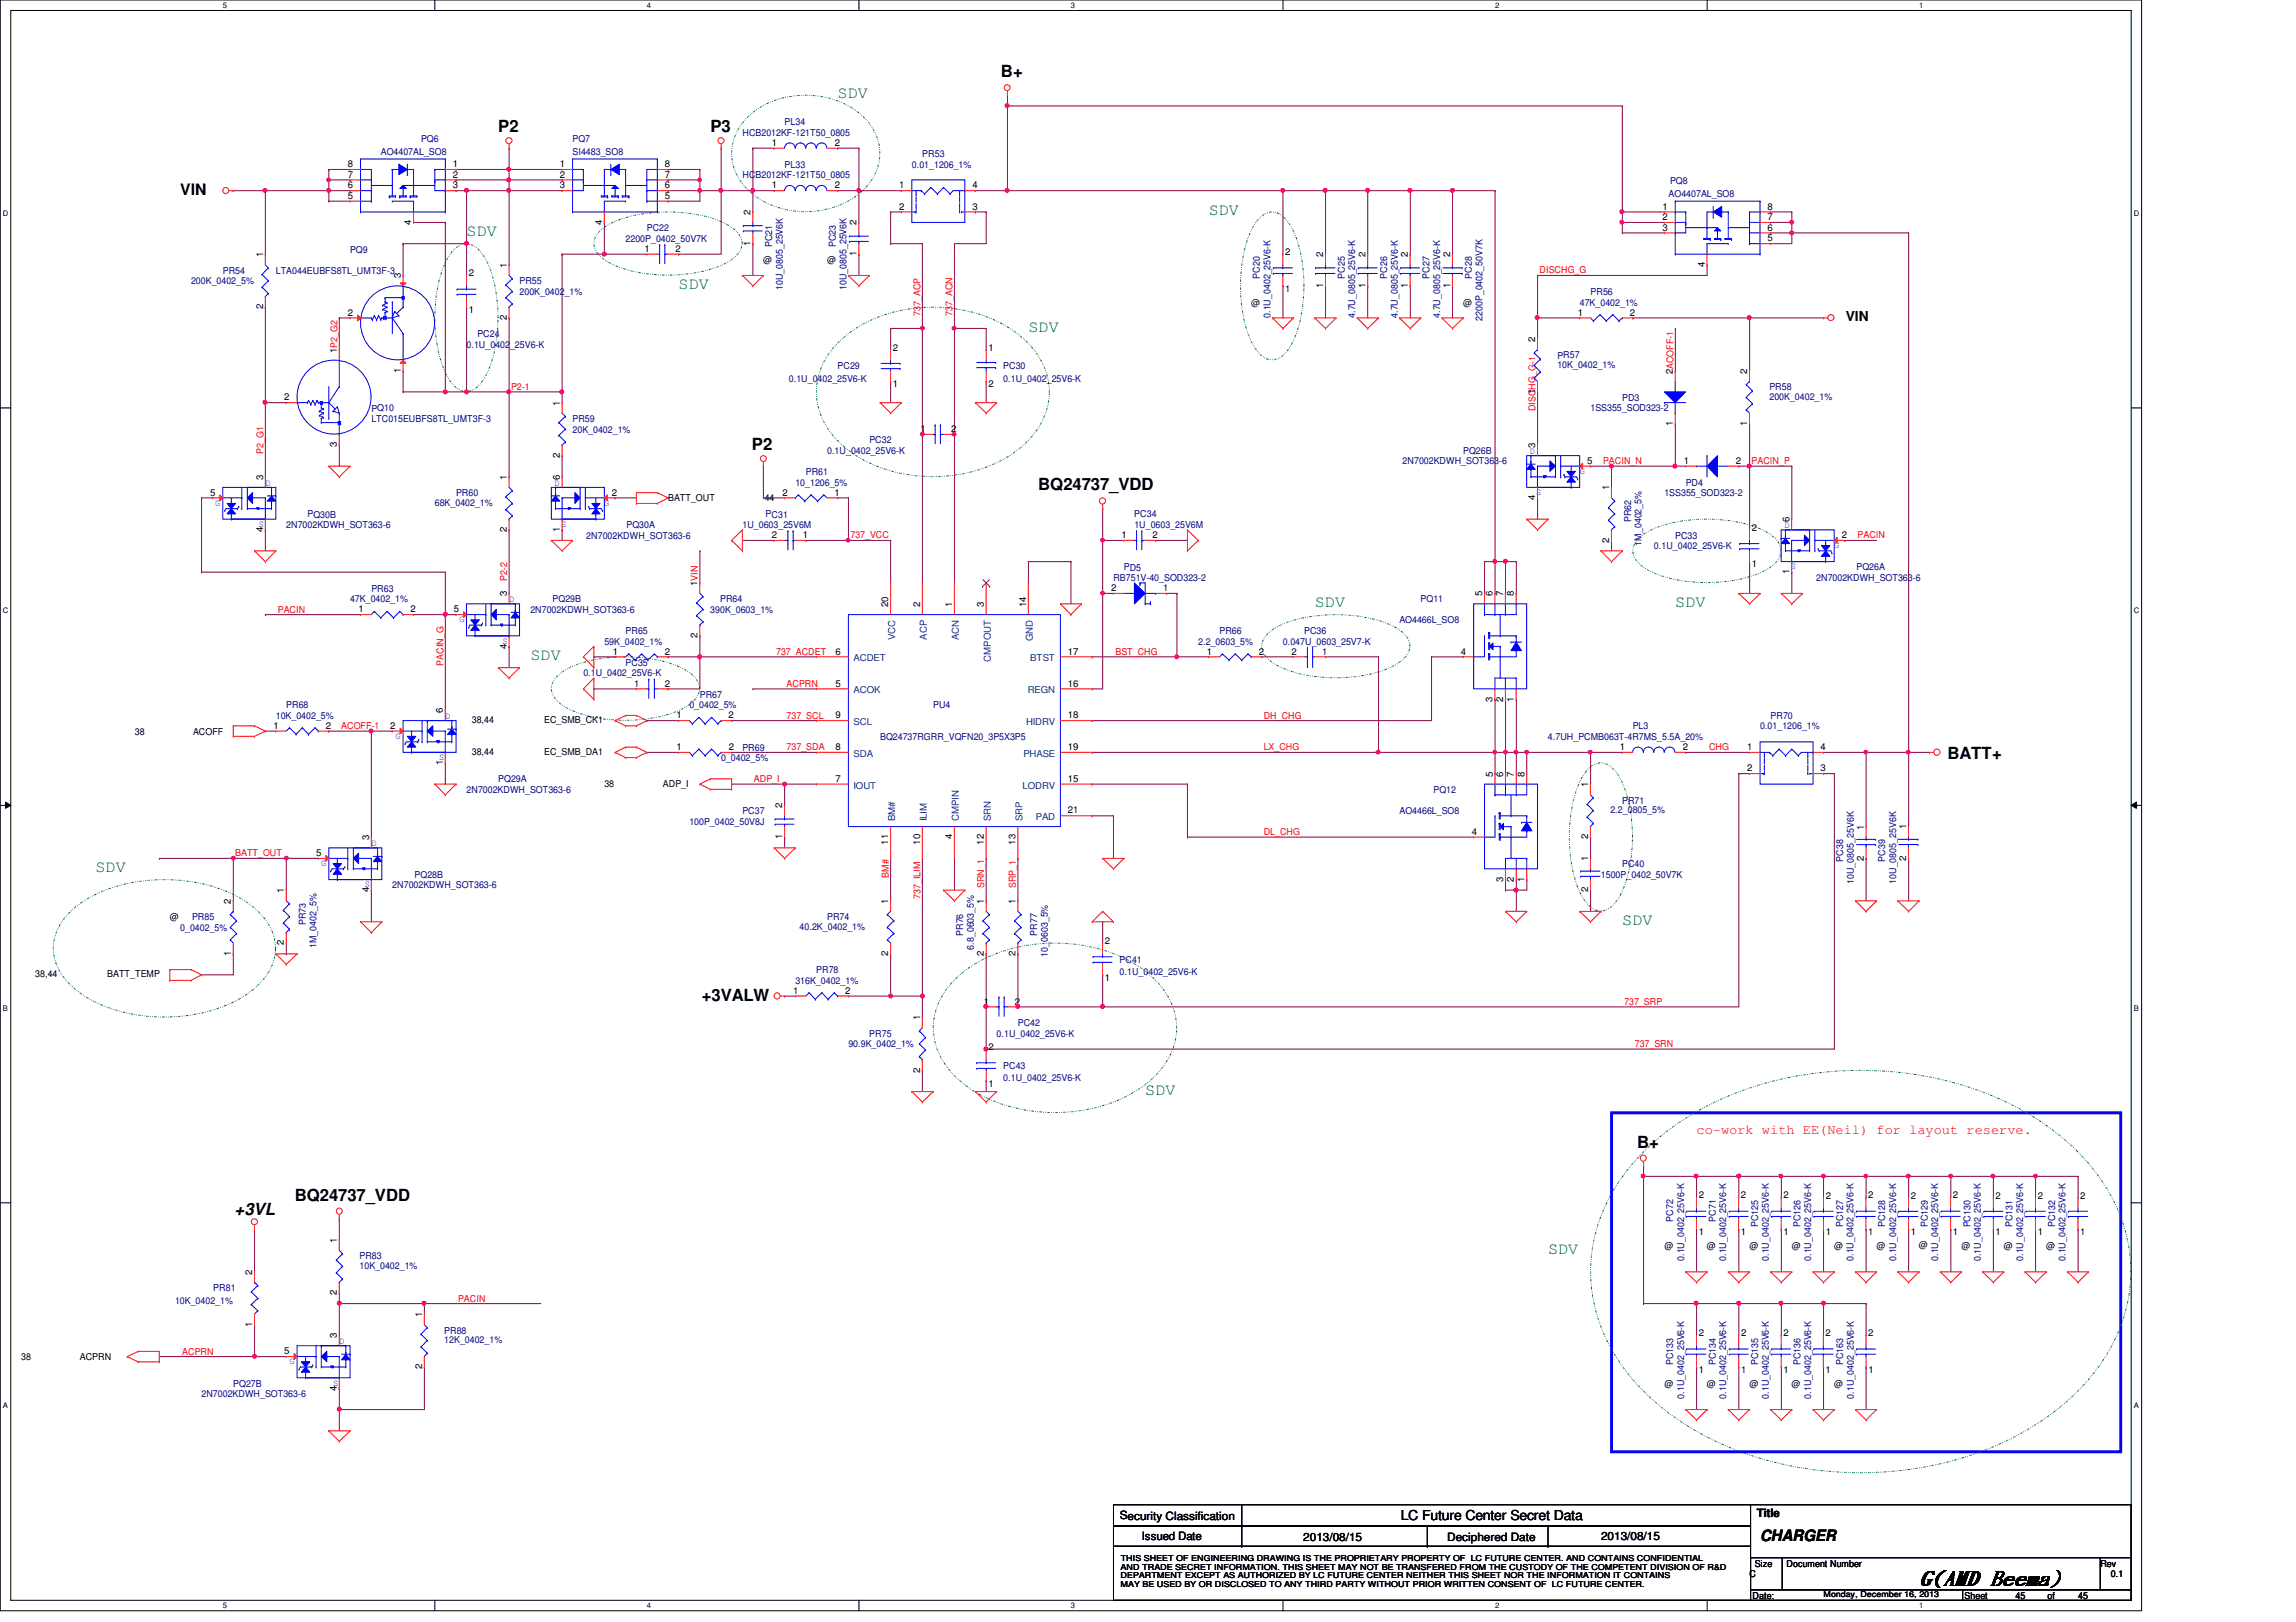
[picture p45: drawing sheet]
<svg xmlns="http://www.w3.org/2000/svg" width="297mm" height="210mm" viewBox="0 0 297 210" stroke-linecap="round" stroke-linejoin="round" font-family="sans-serif">
<defs><g id="words">
<text font-size="2.6" x="248.4" y="205.1">G(AMD Beema)</text>
<g font-size="2.2">
<text x="129.5" y="10">B+</text>
<text x="64.5" y="17.1">P2</text>
<text x="91.9" y="17.1">P3</text>
<text x="97.3" y="58.2">P2</text>
<text x="134.3" y="63.5">BQ24737_VDD</text>
<text x="252" y="98.2">BATT+</text>
<text x="90.8" y="129.6">+3VALW</text>
<text x="211.8" y="148.5">B+</text>
<text x="38.1" y="155.4">BQ24737_VDD</text>
<text x="30.3" y="157.2">+3VL</text>
</g>
<g font-size="2.2" fill="#008000">
<text x="108.4" y="12.7">SDV</text>
<text x="156.4" y="27.8">SDV</text>
<text x="60.4" y="30.6">SDV</text>
<text x="87.8" y="37.4">SDV</text>
<text x="133" y="42.9">SDV</text>
<text x="170.1" y="78.6">SDV</text>
<text x="216.7" y="78.6">SDV</text>
<text x="68.6" y="85.4">SDV</text>
<text x="12.4" y="112.9">SDV</text>
<text x="209.9" y="119.7">SDV</text>
<text x="148.2" y="141.6">SDV</text>
<text x="200.3" y="162.2">SDV</text>
</g>
<g font-size="2">
<text x="23.3" y="25.2">VIN</text>
<text x="227.7" y="199.4">CHARGER</text>
</g>
<g font-size="1.8">
<text x="238.8" y="41.5">VIN</text>
<text x="181.2" y="196.8">LC Future Center Secret Data</text>
</g>
<text font-size="1.8" fill="#f00" x="219.5" y="146.8">co-work with EE(Neil) for layout reserve.</text>
<g font-size="1.5">
<text x="144.9" y="196.6">Security Classification</text>
<text x="227.3" y="196.3">Title</text>
<text x="147.7" y="199.3">Issued Date</text>
<text x="168.6" y="199.4">2013/08/15</text>
<text x="187.2" y="199.4">Deciphered Date</text>
<text x="207.1" y="199.3">2013/08/15</text>
</g>
<g font-size="1.2" fill="#000080">
<text x="96.1" y="17.6">HCB2012KF-121T50_0805</text>
<text x="101.5" y="16.2">PL34</text>
<text x="49.3" y="20.1">AO4407AL_SO8</text>
<text x="54.5" y="18.4">PQ6</text>
<text x="74.1" y="20.1">SI4483_SO8</text>
<text x="74.1" y="18.4">PQ7</text>
<text x="96.1" y="23.1">HCB2012KF-121T50_0805</text>
<text x="101.5" y="21.7">PL33</text>
<text x="118" y="21.7">0.01_1206_1%</text>
<text x="119.3" y="20.3">PR53</text>
<text x="216.1" y="23.9">PQ8</text>
<text x="83.7" y="29.9">PC22</text>
<text x="215.9" y="25.5">AO4407AL_SO8</text>
<text x="28.8" y="35.4">PR54</text>
<text x="35.7" y="35.4">LTA044EUBFS8TL_UMT3F-3</text>
<text x="45.3" y="32.7">PQ9</text>
<text x="80.9" y="31.3">2200P_0402_50V7K</text>
<text x="99.9" y="32" transform="rotate(-90 99.9 32)">PC21</text>
<text x="108.2" y="32" transform="rotate(-90 108.2 32)">PC23</text>
<text x="24.7" y="36.8">200K_0402_5%</text>
<text x="67.2" y="38.1">200K_0402_1%</text>
<text x="67.2" y="36.8">PR55</text>
<text x="101.3" y="37.5" transform="rotate(-90 101.3 37.5)">10U_0805_25V6K</text>
<text x="109.5" y="37.5" transform="rotate(-90 109.5 37.5)">10U_0805_25V6K</text>
<text x="163" y="36.1" transform="rotate(-90 163 36.1)">PC20</text>
<text x="164.4" y="41.1" transform="rotate(-90 164.4 41.1)">0.1U_0402_25V6-K</text>
<text x="174" y="36.1" transform="rotate(-90 174 36.1)">PC25</text>
<text x="175.3" y="41.1" transform="rotate(-90 175.3 41.1)">4.7U_0805_25V6-K</text>
<text x="179.5" y="36.1" transform="rotate(-90 179.5 36.1)">PC26</text>
<text x="180.8" y="41.1" transform="rotate(-90 180.8 41.1)">4.7U_0805_25V6-K</text>
<text x="184.9" y="36.1" transform="rotate(-90 184.9 36.1)">PC27</text>
<text x="186.3" y="41.1" transform="rotate(-90 186.3 41.1)">4.7U_0805_25V6-K</text>
<text x="190.4" y="36.1" transform="rotate(-90 190.4 36.1)">PC28</text>
<text x="191.8" y="41.5" transform="rotate(-90 191.8 41.5)">2200P_0402_50V7K</text>
<text x="204.4" y="39.5">47K_0402_1%</text>
<text x="205.8" y="38.1">PR56</text>
<text x="60.4" y="45">0.1U_0402_25V6-K</text>
<text x="61.8" y="43.6">PC24</text>
<text x="108.4" y="47.7">PC29</text>
<text x="129.8" y="47.8">PC30</text>
<text x="201.5" y="47.6">10K_0402_1%</text>
<text x="201.5" y="46.4">PR57</text>
<text x="48" y="53.3">PQ10</text>
<text x="102.1" y="49.4">0.1U_0402_25V6-K</text>
<text x="129.8" y="49.4">0.1U_0402_25V6-K</text>
<text x="205.8" y="53.3">1SS355_SOD323-2</text>
<text x="209.9" y="51.9">PD3</text>
<text x="228.9" y="51.7">200K_0402_1%</text>
<text x="228.9" y="50.5">PR58</text>
<text x="48" y="54.6">LTC015EUBFS8TL_UMT3F-3</text>
<text x="74.1" y="56">20K_0402_1%</text>
<text x="74.1" y="54.6">PR59</text>
<text x="107" y="58.7">0.1U_0402_25V6-K</text>
<text x="112.5" y="57.4">PC32</text>
<text x="189.3" y="58.7">PQ26B</text>
<text x="56.3" y="65.4">68K_0402_1%</text>
<text x="59" y="64.2">PR60</text>
<text x="102.9" y="62.9">10_1206_5%</text>
<text x="104.3" y="61.5">PR61</text>
<text x="181.5" y="60.1">2N7002KDWH_SOT363-6</text>
<text x="215.3" y="64.2">1SS355_SOD323-2</text>
<text x="218.1" y="62.9">PD4</text>
<text x="37" y="68.3">2N7002KDWH_SOT363-6</text>
<text x="39.8" y="67">PQ30B</text>
<text x="75.9" y="69.7">2N7002KDWH_SOT363-6</text>
<text x="81.1" y="68.3">PQ30A</text>
<text x="96.1" y="68.3">1U_0603_25V6M</text>
<text x="99.1" y="67">PC31</text>
<text x="146.7" y="67">PC34</text>
<text x="146.8" y="68.3">1U_0603_25V6M</text>
<text x="211" y="67.6" transform="rotate(-90 211 67.6)">PR62</text>
<text x="212.4" y="70.6" transform="rotate(-90 212.4 70.6)">1M_0402_5%</text>
<text x="214" y="71.1">0.1U_0402_25V6-K</text>
<text x="216.7" y="69.7">PC33</text>
<text x="45.3" y="77.9">47K_0402_1%</text>
<text x="48" y="76.6">PR63</text>
<text x="71.5" y="77.9">PQ29B</text>
<text x="93.2" y="77.9">PR64</text>
<text x="144" y="75.2">RB751V-40_SOD323-2</text>
<text x="145.4" y="73.8">PD5</text>
<text x="183.8" y="77.9">PQ11</text>
<text x="235" y="75.2">2N7002KDWH_SOT363-6</text>
<text x="240.2" y="73.8">PQ26A</text>
<text x="68.6" y="79.3">2N7002KDWH_SOT363-6</text>
<text x="78.2" y="83.4">59K_0402_1%</text>
<text x="80.9" y="82">PR65</text>
<text x="91.9" y="79.3">390K_0603_1%</text>
<text x="155" y="83.4">2.2_0603_5%</text>
<text x="157.8" y="82">PR66</text>
<text x="166" y="83.4">0.047U_0603_25V7-K</text>
<text x="168.7" y="82">PC36</text>
<text x="181" y="80.7">AO4466L_SO8</text>
<text x="75.5" y="87.5">0.1U_0402_25V6-K</text>
<text x="80.9" y="86.1">PC35</text>
<text x="35.7" y="93">10K_0402_5%</text>
<text x="37" y="91.6">PR68</text>
<text x="89.2" y="91.6">0_0402_5%</text>
<text x="90.5" y="90.3">PR67</text>
<text x="113.9" y="95.7">BQ24737RGRR_VQFN20_3P5X3P5</text>
<text x="120.7" y="91.6">PU4</text>
<text x="200.3" y="95.7">4.7UH_PCMB063T-4R7MS_5.5A_20%</text>
<text x="211.2" y="94.4">PL3</text>
<text x="227.7" y="94.4">0.01_1206_1%</text>
<text x="229.1" y="93">PR70</text>
<text x="64.5" y="101.3">PQ29A</text>
<text x="93.3" y="98.5">0_0402_5%</text>
<text x="96" y="97.2">PR69</text>
<text x="60.4" y="102.6">2N7002KDWH_SOT363-6</text>
<text x="89.2" y="106.7">100P_0402_50V8J</text>
<text x="96" y="105.4">PC37</text>
<text x="181.1" y="105.4">AO4466L_SO8</text>
<text x="185.5" y="102.6">PQ12</text>
<text x="208.3" y="105.2">2.2_0805_5%</text>
<text x="209.9" y="104">PR71</text>
<text x="53.6" y="113.6">PQ28B</text>
<text x="207.1" y="113.6">1500P_0402_50V7K</text>
<text x="209.9" y="112.2">PC40</text>
<text x="238.5" y="111.5" transform="rotate(-90 238.5 111.5)">PC38</text>
<text x="243.9" y="111.5" transform="rotate(-90 243.9 111.5)">PC39</text>
<text x="24.8" y="119.1">PR85</text>
<text x="39.6" y="119.7" transform="rotate(-90 39.6 119.7)">PR73</text>
<text x="50.8" y="115">2N7002KDWH_SOT363-6</text>
<text x="107" y="119.1">PR74</text>
<text x="239.8" y="114.4" transform="rotate(-90 239.8 114.4)">10U_0805_25V6K</text>
<text x="245.3" y="114.4" transform="rotate(-90 245.3 114.4)">10U_0805_25V6K</text>
<text x="23.3" y="120.4">0_0402_5%</text>
<text x="40.9" y="122.7" transform="rotate(-90 40.9 122.7)">1M_0402_5%</text>
<text x="103.5" y="120.3">40.2K_0402_1%</text>
<text x="105.6" y="125.9">PR78</text>
<text x="124.6" y="121.1" transform="rotate(-90 124.6 121.1)">PR76</text>
<text x="126" y="122.9" transform="rotate(-90 126 122.9)">6.8_0603_5%</text>
<text x="134.2" y="121.1" transform="rotate(-90 134.2 121.1)">PR77</text>
<text x="135.6" y="123.8" transform="rotate(-90 135.6 123.8)">10_0603_5%</text>
<text x="144.8" y="124.6">PC41</text>
<text x="102.9" y="127.3">316K_0402_1%</text>
<text x="144.8" y="126.2">0.1U_0402_25V6-K</text>
<text x="109.8" y="135.5">90.9K_0402_1%</text>
<text x="112.5" y="134.1">PR75</text>
<text x="128.9" y="134.2">0.1U_0402_25V6-K</text>
<text x="131.7" y="132.8">PC42</text>
<text x="129.8" y="138.3">PC43</text>
<text x="129.8" y="139.9">0.1U_0402_25V6-K</text>
<text x="216.5" y="158.1" transform="rotate(-90 216.5 158.1)">PC72</text>
<text x="222" y="158.1" transform="rotate(-90 222 158.1)">PC71</text>
<text x="227.5" y="158.8" transform="rotate(-90 227.5 158.8)">PC125</text>
<text x="232.9" y="158.8" transform="rotate(-90 232.9 158.8)">PC126</text>
<text x="238.4" y="158.8" transform="rotate(-90 238.4 158.8)">PC127</text>
<text x="243.9" y="158.8" transform="rotate(-90 243.9 158.8)">PC128</text>
<text x="249.4" y="158.8" transform="rotate(-90 249.4 158.8)">PC129</text>
<text x="254.9" y="158.8" transform="rotate(-90 254.9 158.8)">PC130</text>
<text x="260.4" y="158.8" transform="rotate(-90 260.4 158.8)">PC131</text>
<text x="265.9" y="158.8" transform="rotate(-90 265.9 158.8)">PC132</text>
<text x="27.6" y="167.1">PR81</text>
<text x="46.5" y="164.2">10K_0402_1%</text>
<text x="46.5" y="163">PR83</text>
<text x="217.9" y="163.2" transform="rotate(-90 217.9 163.2)">0.1U_0402_25V6-K</text>
<text x="223.3" y="163.2" transform="rotate(-90 223.3 163.2)">0.1U_0402_25V6-K</text>
<text x="228.8" y="163.2" transform="rotate(-90 228.8 163.2)">0.1U_0402_25V6-K</text>
<text x="234.3" y="163.2" transform="rotate(-90 234.3 163.2)">0.1U_0402_25V6-K</text>
<text x="239.8" y="163.2" transform="rotate(-90 239.8 163.2)">0.1U_0402_25V6-K</text>
<text x="245.3" y="163.2" transform="rotate(-90 245.3 163.2)">0.1U_0402_25V6-K</text>
<text x="250.8" y="163.2" transform="rotate(-90 250.8 163.2)">0.1U_0402_25V6-K</text>
<text x="256.3" y="163.2" transform="rotate(-90 256.3 163.2)">0.1U_0402_25V6-K</text>
<text x="261.8" y="163.2" transform="rotate(-90 261.8 163.2)">0.1U_0402_25V6-K</text>
<text x="267.2" y="163.2" transform="rotate(-90 267.2 163.2)">0.1U_0402_25V6-K</text>
<text x="22.6" y="168.7">10K_0402_1%</text>
<text x="57.5" y="172.6">PR88</text>
<text x="57.5" y="173.8">12K_0402_1%</text>
<text x="30.2" y="179.4">PQ27B</text>
<text x="216.5" y="176.6" transform="rotate(-90 216.5 176.6)">PC133</text>
<text x="222" y="176.6" transform="rotate(-90 222 176.6)">PC134</text>
<text x="227.5" y="176.6" transform="rotate(-90 227.5 176.6)">PC135</text>
<text x="232.9" y="176.6" transform="rotate(-90 232.9 176.6)">PC136</text>
<text x="238.5" y="176.7" transform="rotate(-90 238.5 176.7)">PC163</text>
<text x="26.1" y="180.8">2N7002KDWH_SOT363-6</text>
<text x="217.9" y="181" transform="rotate(-90 217.9 181)">0.1U_0402_25V6-K</text>
<text x="223.3" y="181" transform="rotate(-90 223.3 181)">0.1U_0402_25V6-K</text>
<text x="228.8" y="181" transform="rotate(-90 228.8 181)">0.1U_0402_25V6-K</text>
<text x="234.3" y="181" transform="rotate(-90 234.3 181)">0.1U_0402_25V6-K</text>
<text x="239.8" y="181" transform="rotate(-90 239.8 181)">0.1U_0402_25V6-K</text>
</g>
<g font-size="1.2">
<text x="45" y="21.6">8</text>
<text x="45" y="23">7</text>
<text x="58.6" y="23">2</text>
<text x="58.6" y="21.6">1</text>
<text x="72.4" y="21.6">1</text>
<text x="72.4" y="23">2</text>
<text x="86" y="21.6">8</text>
<text x="86" y="23">7</text>
<text x="99.9" y="18.9">1</text>
<text x="108" y="18.9">2</text>
<text x="45" y="25.7">5</text>
<text x="45" y="24.4">6</text>
<text x="53.2" y="29.1" transform="rotate(-90 53.2 29.1)">4</text>
<text x="58.6" y="24.4">3</text>
<text x="72.4" y="24.4">3</text>
<text x="77.9" y="29.1" transform="rotate(-90 77.9 29.1)">4</text>
<text x="86" y="24.4">6</text>
<text x="86" y="25.7">5</text>
<text x="97.1" y="27.8" transform="rotate(-90 97.1 27.8)">2</text>
<text x="99.9" y="24.4">1</text>
<text x="108" y="24.4">2</text>
<text x="110.8" y="29.2" transform="rotate(-90 110.8 29.2)">2</text>
<text x="116.3" y="24.4">1</text>
<text x="116.3" y="27.1">2</text>
<text x="125.8" y="27.1">3</text>
<text x="125.8" y="24.4">4</text>
<text x="215.1" y="27.1">1</text>
<text x="215.1" y="28.5">2</text>
<text x="215.1" y="29.8">3</text>
<text x="228.7" y="27.1">8</text>
<text x="228.7" y="28.5">7</text>
<text x="228.7" y="29.8">6</text>
<text x="34" y="33.3" transform="rotate(-90 34 33.3)">1</text>
<text x="60.7" y="35.8">2</text>
<text x="65.6" y="34.7" transform="rotate(-90 65.6 34.7)">1</text>
<text x="83.4" y="32.6">1</text>
<text x="87.4" y="32.6">2</text>
<text x="97.1" y="31.8" transform="rotate(-90 97.1 31.8)">1</text>
<text x="98.8" y="34">@</text>
<text x="107" y="34">@</text>
<text x="110.8" y="33.2" transform="rotate(-90 110.8 33.2)">1</text>
<text x="166.3" y="33.1">2</text>
<text x="171.2" y="33.3" transform="rotate(-90 171.2 33.3)">2</text>
<text x="176.6" y="33.3" transform="rotate(-90 176.6 33.3)">2</text>
<text x="182.1" y="33.3" transform="rotate(-90 182.1 33.3)">2</text>
<text x="187.6" y="33.3" transform="rotate(-90 187.6 33.3)">2</text>
<text x="220.5" y="34.5" transform="rotate(-90 220.5 34.5)">4</text>
<text x="228.7" y="31.2">5</text>
<text x="34" y="40" transform="rotate(-90 34 40)">2</text>
<text x="45" y="40.9">2</text>
<text x="51.9" y="36" transform="rotate(-90 51.9 36)">3</text>
<text x="60.7" y="40.5">1</text>
<text x="65.6" y="41.4" transform="rotate(-90 65.6 41.4)">2</text>
<text x="161.9" y="39.5">@</text>
<text x="166.3" y="37.8">1</text>
<text x="171.2" y="37.3" transform="rotate(-90 171.2 37.3)">1</text>
<text x="176.6" y="37.3" transform="rotate(-90 176.6 37.3)">1</text>
<text x="182.1" y="37.3" transform="rotate(-90 182.1 37.3)">1</text>
<text x="187.6" y="37.3" transform="rotate(-90 187.6 37.3)">1</text>
<text x="189.3" y="39.5">@</text>
<text x="204.1" y="40.9">1</text>
<text x="210.9" y="40.9">2</text>
<text x="43.6" y="45.6" transform="rotate(-90 43.6 45.6)">1P2_G2</text>
<text x="115.5" y="45.4">2</text>
<text x="127.9" y="45.4">1</text>
<text x="198.6" y="44.3" transform="rotate(-90 198.6 44.3)">2</text>
<text x="36.8" y="51.8">2</text>
<text x="51.9" y="48.3" transform="rotate(-90 51.9 48.3)">1</text>
<text x="72.4" y="52.5" transform="rotate(-90 72.4 52.5)">1</text>
<text x="115.5" y="50.1">1</text>
<text x="127.9" y="50.1">2</text>
<text x="198.6" y="51" transform="rotate(-90 198.6 51)">1</text>
<text x="216.4" y="48.4" transform="rotate(-90 216.4 48.4)">2ACOFF-1</text>
<text x="226" y="48.4" transform="rotate(-90 226 48.4)">2</text>
<text x="43.6" y="57.9" transform="rotate(-90 43.6 57.9)">3</text>
<text x="72.4" y="59.2" transform="rotate(-90 72.4 59.2)">2</text>
<text x="119.1" y="55.9">1</text>
<text x="123.1" y="55.9">2</text>
<text x="198.6" y="58" transform="rotate(-90 198.6 58)">3</text>
<text x="216.4" y="55.1" transform="rotate(-90 216.4 55.1)">1</text>
<text x="226" y="55.1" transform="rotate(-90 226 55.1)">1</text>
<text x="27.2" y="64.1">5</text>
<text x="34" y="62.1" transform="rotate(-90 34 62.1)">3</text>
<text x="65.6" y="62.1" transform="rotate(-90 65.6 62.1)">1</text>
<text x="72.4" y="62.1" transform="rotate(-90 72.4 62.1)">6</text>
<text x="79.2" y="64.1">2</text>
<text x="86.4" y="64.8">BATT_OUT</text>
<text x="98.9" y="64.8">44</text>
<text x="101.2" y="64.1">2</text>
<text x="108" y="64.1">1</text>
<text x="198.6" y="64.7" transform="rotate(-90 198.6 64.7)">4</text>
<text x="205.3" y="60">5</text>
<text x="208.2" y="63.5" transform="rotate(-90 208.2 63.5)">1</text>
<text x="217.8" y="60">1</text>
<text x="224.6" y="60">2</text>
<text x="34" y="68.8" transform="rotate(-90 34 68.8)">4</text>
<text x="65.6" y="68.8" transform="rotate(-90 65.6 68.8)">2</text>
<text x="72.4" y="68.8" transform="rotate(-90 72.4 68.8)">1</text>
<text x="99.9" y="69.6">2</text>
<text x="103.9" y="69.6">1</text>
<text x="145.1" y="69.6">1</text>
<text x="149.1" y="69.6">2</text>
<text x="208.2" y="70.2" transform="rotate(-90 208.2 70.2)">2</text>
<text x="226.6" y="68.7">2</text>
<text x="231.5" y="67.6" transform="rotate(-90 231.5 67.6)">6</text>
<text x="238.3" y="69.6">2</text>
<text x="65.6" y="77.2" transform="rotate(-90 65.6 77.2)">3</text>
<text x="90.2" y="75.8" transform="rotate(-90 90.2 75.8)">1VIN</text>
<text x="143.8" y="76.5">2</text>
<text x="150.5" y="76.5">1</text>
<text x="191.7" y="77.2" transform="rotate(-90 191.7 77.2)">5</text>
<text x="193.1" y="77.2" transform="rotate(-90 193.1 77.2)">6</text>
<text x="194.5" y="77.2" transform="rotate(-90 194.5 77.2)">7</text>
<text x="195.9" y="77.2" transform="rotate(-90 195.9 77.2)">8</text>
<text x="226.6" y="73.4">1</text>
<text x="231.5" y="74.3" transform="rotate(-90 231.5 74.3)">1</text>
<text x="46.4" y="79.2">1</text>
<text x="53.1" y="79.2">2</text>
<text x="58.7" y="79.2">5</text>
<text x="65.6" y="83.9" transform="rotate(-90 65.6 83.9)">4</text>
<text x="90.2" y="82.5" transform="rotate(-90 90.2 82.5)">2</text>
<text x="114.9" y="78.6" transform="rotate(-90 114.9 78.6)">20</text>
<text x="119" y="78.6" transform="rotate(-90 119 78.6)">2</text>
<text x="123.2" y="78.6" transform="rotate(-90 123.2 78.6)">1</text>
<text x="127.3" y="78.6" transform="rotate(-90 127.3 78.6)">3</text>
<text x="132.7" y="78.6" transform="rotate(-90 132.7 78.6)">14</text>
<text x="79.3" y="84.7">1</text>
<text x="82" y="88.8">1</text>
<text x="86" y="88.8">2</text>
<text x="86" y="84.7">2</text>
<text x="108.1" y="88.8">5</text>
<text x="108.1" y="84.7">6</text>
<text x="138.2" y="88.8">16</text>
<text x="138.2" y="84.7">17</text>
<text x="156.1" y="84.7">1</text>
<text x="162.9" y="84.7">2</text>
<text x="167.1" y="84.7">2</text>
<text x="171" y="84.7">1</text>
<text x="189" y="84.7">4</text>
<text x="17.4" y="95.1">38</text>
<text x="25" y="95.1">ACOFF</text>
<text x="35.4" y="94.3">1</text>
<text x="42.2" y="94.3">2</text>
<text x="50.5" y="94.3">2</text>
<text x="57.3" y="92.3" transform="rotate(-90 57.3 92.3)">6</text>
<text x="61" y="93.6">38,44</text>
<text x="70.4" y="93.6">EC_SMB_CK1</text>
<text x="87.5" y="93">1</text>
<text x="94.3" y="93">2</text>
<text x="108.1" y="93">9</text>
<text x="138.2" y="93">18</text>
<text x="193.1" y="90.8" transform="rotate(-90 193.1 90.8)">3</text>
<text x="194.5" y="90.8" transform="rotate(-90 194.5 90.8)">2</text>
<text x="195.9" y="90.8" transform="rotate(-90 195.9 90.8)">1</text>
<text x="57.3" y="99" transform="rotate(-90 57.3 99)">1</text>
<text x="61" y="97.7">38,44</text>
<text x="70.4" y="97.7">EC_SMB_DA1</text>
<text x="78.2" y="101.8">38</text>
<text x="85.8" y="101.8">ADP_I</text>
<text x="87.5" y="97.1">1</text>
<text x="94.3" y="97.1">2</text>
<text x="108.1" y="101.2">7</text>
<text x="108.1" y="97.1">8</text>
<text x="138.2" y="97.1">19</text>
<text x="138.2" y="101.2">15</text>
<text x="193.1" y="100.5" transform="rotate(-90 193.1 100.5)">5</text>
<text x="194.5" y="100.5" transform="rotate(-90 194.5 100.5)">6</text>
<text x="195.9" y="100.5" transform="rotate(-90 195.9 100.5)">7</text>
<text x="197.2" y="100.5" transform="rotate(-90 197.2 100.5)">8</text>
<text x="205.5" y="101.9" transform="rotate(-90 205.5 101.9)">1</text>
<text x="209.6" y="97.1">1</text>
<text x="217.7" y="97.1">2</text>
<text x="226.1" y="99.8">2</text>
<text x="226.1" y="97.1">1</text>
<text x="235.5" y="97.1">4</text>
<text x="235.5" y="99.8">3</text>
<text x="101.2" y="104.6" transform="rotate(-90 101.2 104.6)">2</text>
<text x="138.2" y="105.3">21</text>
<text x="241.1" y="107.4" transform="rotate(-90 241.1 107.4)">1</text>
<text x="246.6" y="107.3" transform="rotate(-90 246.6 107.3)">1</text>
<text x="40.9" y="110.8">5</text>
<text x="47.7" y="108.8" transform="rotate(-90 47.7 108.8)">3</text>
<text x="101.2" y="108.6" transform="rotate(-90 101.2 108.6)">1</text>
<text x="114.9" y="109.3" transform="rotate(-90 114.9 109.3)">11</text>
<text x="119" y="109.3" transform="rotate(-90 119 109.3)">10</text>
<text x="123.2" y="108.6" transform="rotate(-90 123.2 108.6)">4</text>
<text x="127.3" y="109.3" transform="rotate(-90 127.3 109.3)">12</text>
<text x="131.4" y="109.3" transform="rotate(-90 131.4 109.3)">13</text>
<text x="190.4" y="108">4</text>
<text x="205.5" y="108.6" transform="rotate(-90 205.5 108.6)">2</text>
<text x="205.5" y="111.5" transform="rotate(-90 205.5 111.5)">1</text>
<text x="241.1" y="111.4" transform="rotate(-90 241.1 111.4)">2</text>
<text x="246.6" y="111.4" transform="rotate(-90 246.6 111.4)">2</text>
<text x="22" y="119.1">@</text>
<text x="29.9" y="117" transform="rotate(-90 29.9 117)">2</text>
<text x="36.7" y="115.6" transform="rotate(-90 36.7 115.6)">1</text>
<text x="47.7" y="115.5" transform="rotate(-90 47.7 115.5)">4</text>
<text x="114.9" y="117" transform="rotate(-90 114.9 117)">1</text>
<text x="127.3" y="117" transform="rotate(-90 127.3 117)">1</text>
<text x="131.4" y="117" transform="rotate(-90 131.4 117)">1</text>
<text x="194.5" y="114.1" transform="rotate(-90 194.5 114.1)">3</text>
<text x="195.9" y="114.1" transform="rotate(-90 195.9 114.1)">2</text>
<text x="197.2" y="114.1" transform="rotate(-90 197.2 114.1)">1</text>
<text x="205.5" y="115.5" transform="rotate(-90 205.5 115.5)">2</text>
<text x="29.9" y="123.7" transform="rotate(-90 29.9 123.7)">1</text>
<text x="36.7" y="122.3" transform="rotate(-90 36.7 122.3)">2</text>
<text x="114.9" y="123.7" transform="rotate(-90 114.9 123.7)">2</text>
<text x="127.3" y="123.7" transform="rotate(-90 127.3 123.7)">2</text>
<text x="131.4" y="123.7" transform="rotate(-90 131.4 123.7)">2</text>
<text x="142.9" y="122.2">2</text>
<text x="4.6" y="126.5">38,44</text>
<text x="13.9" y="126.5">BATT_TEMP</text>
<text x="102.6" y="128.6">1</text>
<text x="109.3" y="128.6">2</text>
<text x="127.3" y="130">1</text>
<text x="131.3" y="130">2</text>
<text x="142.9" y="126.9">1</text>
<text x="119" y="132" transform="rotate(-90 119 132)">1</text>
<text x="127.9" y="135.9">2</text>
<text x="119" y="138.8" transform="rotate(-90 119 138.8)">2</text>
<text x="127.9" y="140.6">1</text>
<text x="219.8" y="155.1">2</text>
<text x="225.2" y="155.1">2</text>
<text x="230.7" y="155.1">2</text>
<text x="236.2" y="155.1">2</text>
<text x="241.7" y="155.1">2</text>
<text x="247.2" y="155.1">2</text>
<text x="252.7" y="155.1">2</text>
<text x="258.2" y="155.1">2</text>
<text x="263.6" y="155.1">2</text>
<text x="269.1" y="155.1">2</text>
<text x="43.6" y="160.9" transform="rotate(-90 43.6 160.9)">1</text>
<text x="215.3" y="161.6">@</text>
<text x="219.8" y="159.8">1</text>
<text x="220.8" y="161.6">@</text>
<text x="225.2" y="159.8">1</text>
<text x="226.3" y="161.6">@</text>
<text x="230.7" y="159.8">1</text>
<text x="231.8" y="161.6">@</text>
<text x="236.2" y="159.8">1</text>
<text x="237.3" y="161.6">@</text>
<text x="241.7" y="159.8">1</text>
<text x="242.8" y="161.6">@</text>
<text x="247.2" y="159.8">1</text>
<text x="248.2" y="161.6">@</text>
<text x="252.7" y="159.8">1</text>
<text x="253.8" y="161.6">@</text>
<text x="258.2" y="159.8">1</text>
<text x="259.2" y="161.6">@</text>
<text x="263.6" y="159.8">1</text>
<text x="264.7" y="161.6">@</text>
<text x="269.1" y="159.8">1</text>
<text x="32.6" y="165" transform="rotate(-90 32.6 165)">2</text>
<text x="43.6" y="167.6" transform="rotate(-90 43.6 167.6)">2</text>
<text x="32.6" y="171.7" transform="rotate(-90 32.6 171.7)">1</text>
<text x="43.6" y="173.2" transform="rotate(-90 43.6 173.2)">3</text>
<text x="54.6" y="170.5" transform="rotate(-90 54.6 170.5)">1</text>
<text x="219.8" y="172.9">2</text>
<text x="225.2" y="172.9">2</text>
<text x="230.7" y="172.9">2</text>
<text x="236.2" y="172.9">2</text>
<text x="241.7" y="172.9">2</text>
<text x="2.7" y="176">38</text>
<text x="10.3" y="176">ACPRN</text>
<text x="36.8" y="175.3">5</text>
<text x="43.6" y="179.9" transform="rotate(-90 43.6 179.9)">4</text>
<text x="54.6" y="177.2" transform="rotate(-90 54.6 177.2)">2</text>
<text x="215.3" y="179.4">@</text>
<text x="219.8" y="177.7">1</text>
<text x="220.8" y="179.4">@</text>
<text x="225.2" y="177.7">1</text>
<text x="226.3" y="179.4">@</text>
<text x="230.7" y="177.7">1</text>
<text x="231.8" y="179.4">@</text>
<text x="236.2" y="177.7">1</text>
<text x="237.3" y="179.4">@</text>
<text x="241.7" y="177.7">1</text>
<text x="227" y="202.7">Size</text>
<text x="231.1" y="202.7">Document Number</text>
<text x="271.7" y="202.7">Rev</text>
<text x="226.3" y="204.1">C</text>
<text x="226.7" y="206.9">Date:</text>
<text x="254.2" y="206.9">Sheet</text>
<text x="260.8" y="206.9">45</text>
<text x="264.9" y="206.9">of</text>
<text x="268.9" y="206.9">45</text>
<text x="273.1" y="204.1">0.1</text>
</g>
<g font-size="1.2" fill="#f00">
<text x="199.2" y="35.4">DISCHG_G</text>
<text x="119.1" y="40.9" transform="rotate(-90 119.1 40.9)">737_ACP</text>
<text x="123.2" y="40.9" transform="rotate(-90 123.2 40.9)">737_ACN</text>
<text x="66.1" y="50.5">P2-1</text>
<text x="198.7" y="53.2" transform="rotate(-90 198.7 53.2)">DISCHG_G-1</text>
<text x="34.1" y="58.7" transform="rotate(-90 34.1 58.7)">P2_G1</text>
<text x="207.4" y="60.1">PACIN_N</text>
<text x="226.6" y="60.1">PACIN_P</text>
<text x="110" y="69.7">737_VCC</text>
<text x="240.3" y="69.7">PACIN</text>
<text x="65.6" y="75.2" transform="rotate(-90 65.6 75.2)">P2-2</text>
<text x="35.9" y="79.3">PACIN</text>
<text x="57.4" y="86.1" transform="rotate(-90 57.4 86.1)">PACIN_G</text>
<text x="100.4" y="84.8">737_ACDET</text>
<text x="101.8" y="88.9">ACPRN</text>
<text x="144.3" y="84.8">BST_CHG</text>
<text x="44.1" y="94.4">ACOFF-1</text>
<text x="101.8" y="93">737_SCL</text>
<text x="163.5" y="93">DH_CHG</text>
<text x="97.5" y="101.2">ADP_I</text>
<text x="101.8" y="97.1">737_SDA</text>
<text x="163.5" y="97.1">LX_CHG</text>
<text x="221.1" y="97.1">CHG</text>
<text x="30.4" y="110.8">BATT_OUT</text>
<text x="115" y="113.6" transform="rotate(-90 115 113.6)">BM#</text>
<text x="163.5" y="108.1">DL_CHG</text>
<text x="119.1" y="116.3" transform="rotate(-90 119.1 116.3)">737_ILIM</text>
<text x="127.3" y="114.9" transform="rotate(-90 127.3 114.9)">SRN_1</text>
<text x="131.4" y="114.9" transform="rotate(-90 131.4 114.9)">SRP_1</text>
<text x="210.1" y="130">737_SRP</text>
<text x="211.5" y="135.5">737_SRN</text>
<text x="59.3" y="168.4">PACIN</text>
<text x="23.6" y="175.3">ACPRN</text>
</g>
<g font-size="1.2" fill="#00f">
<text x="197.9" y="58.8">D</text>
<text x="27.9" y="65.4">G</text>
<text x="34.3" y="62.9">D</text>
<text x="71.7" y="62.9">D</text>
<text x="78.2" y="65.4">G</text>
<text x="198.7" y="64.1">S</text>
<text x="204.4" y="61.3">G</text>
<text x="33.5" y="68.2">S</text>
<text x="72.6" y="68.2">S</text>
<text x="230.9" y="68.3">D</text>
<text x="237.3" y="70.9">G</text>
<text x="65.9" y="77.9">D</text>
<text x="231.7" y="73.7">S</text>
<text x="59.4" y="80.6">G</text>
<text x="65" y="83.3">S</text>
<text x="51.2" y="95.6">G</text>
<text x="57.6" y="93">D</text>
<text x="56.8" y="98.4">S</text>
<text x="41.6" y="112.1">G</text>
<text x="48" y="109.5">D</text>
<text x="47.2" y="114.8">S</text>
<text x="43.9" y="173.9">D</text>
<text x="37.5" y="176.6">G</text>
<text x="43.1" y="179.3">S</text>
</g>
<g font-size="1.2" fill="#004080">
<text x="115.8" y="82.8" transform="rotate(-90 115.8 82.8)">VCC</text>
<text x="119.9" y="82.8" transform="rotate(-90 119.9 82.8)">ACP</text>
<text x="124.1" y="82.8" transform="rotate(-90 124.1 82.8)">ACN</text>
<text x="133.6" y="83" transform="rotate(-90 133.6 83)">GND</text>
<text x="110.4" y="85.6">ACDET</text>
<text x="110.4" y="89.7">ACOK</text>
<text x="128.2" y="85.6" transform="rotate(-90 128.2 85.6)">CMPOUT</text>
<text x="133" y="89.7">REGN</text>
<text x="133.3" y="85.6">BTST</text>
<text x="110.4" y="93.8">SCL</text>
<text x="132.7" y="93.8">HIDRV</text>
<text x="110.4" y="98">SDA</text>
<text x="132.4" y="98">PHASE</text>
<text x="110.4" y="102.1">IOUT</text>
<text x="115.8" y="106.3" transform="rotate(-90 115.8 106.3)">BM#</text>
<text x="119.9" y="106.3" transform="rotate(-90 119.9 106.3)">ILIM</text>
<text x="124.1" y="106.3" transform="rotate(-90 124.1 106.3)">CMPIN</text>
<text x="128.2" y="106.3" transform="rotate(-90 128.2 106.3)">SRN</text>
<text x="132.3" y="106.3" transform="rotate(-90 132.3 106.3)">SRP</text>
<text x="132.3" y="102.1">LODRV</text>
<text x="134" y="106.2">PAD</text>
</g>
<g font-size="1.1">
<text x="145" y="203.1">AND TRADE SECRET INFORMATION. THIS SHEET MAY NOT BE TRANSFERED FROM THE CUSTODY OF THE COMPETENT DIVISION OF R&amp;D</text>
<text x="145" y="202">THIS SHEET OF ENGINEERING DRAWING IS THE PROPRIETARY PROPERTY OF LC FUTURE CENTER. AND CONTAINS CONFIDENTIAL</text>
<text x="145" y="204.2">DEPARTMENT EXCEPT AS AUTHORIZED BY LC FUTURE CENTER NEITHER THIS SHEET NOR THE INFORMATION IT CONTAINS</text>
<text x="145" y="205.3">MAY BE USED BY OR DISCLOSED TO ANY THIRD PARTY WITHOUT PRIOR WRITTEN CONSENT OF LC FUTURE CENTER.</text>
<text x="235.9" y="206.7">Monday, December 16, 2013</text>
</g>
<g font-size="1">
<text x="28.8" y="1">5</text>
<text x="83.7" y="1">4</text>
<text x="138.6" y="1">3</text>
<text x="193.4" y="1">2</text>
<text x="248.3" y="1">1</text>
<text x=".4" y="27.9">D</text>
<text x="276.1" y="27.9">D</text>
<text x=".4" y="79.4">C</text>
<text x="276.1" y="79.4">C</text>
<text x=".4" y="130.8">B</text>
<text x="276.1" y="130.8">B</text>
<text x=".4" y="182.2">A</text>
<text x="276.1" y="182.2">A</text>
<text x="28.8" y="208.1">5</text>
<text x="83.7" y="208.1">4</text>
<text x="138.6" y="208.1">3</text>
<text x="193.4" y="208.1">2</text>
<text x="248.3" y="208.1">1</text>
</g>
</g></defs>
<path d="M0 0h277.1v208.4h-277.1zM1.4 1.4h274.3v205.7h-274.3z" fill="none" stroke="#000" stroke-width=".13"/>
<g fill="#fff">
<path d="M28.8 .1h.6v1.1h-.6z"/>
<path d="M28.8 207.2h.6v1.1h-.6z"/>
</g>
<path d="M56.3 0v1.4M56.3 207.1v1.3" fill="none" stroke="#000" stroke-width=".13"/>
<g fill="#fff">
<path d="M83.7 .1h.5v1.1h-.5z"/>
<path d="M83.7 207.2h.5v1.1h-.5z"/>
</g>
<path d="M111.1 0v1.4M111.1 207.1v1.3" fill="none" stroke="#000" stroke-width=".13"/>
<g fill="#fff">
<path d="M138.6 .1h.5v1.1h-.5z"/>
<path d="M138.6 207.2h.5v1.1h-.5z"/>
</g>
<path d="M166 0v1.4M166 207.1v1.4" fill="none" stroke="#000" stroke-width=".13"/>
<g fill="#fff">
<path d="M193.4 .1h.6v1.1h-.6z"/>
<path d="M193.4 207.2h.6v1.1h-.6z"/>
</g>
<path d="M220.9 0v1.4M220.9 207.1v1.4" fill="none" stroke="#000" stroke-width=".13"/>
<g fill="#fff">
<path d="M248.3 .1h.5v1.1h-.5z"/>
<path d="M248.3 207.2h.5v1.1h-.5z"/>
<path d="M.4 27.1h.7v1.1h-.7z"/>
<path d="M276.1 27.1h.7v1.1h-.7z"/>
<path d="M.4 78.5h.7v1.1h-.7z"/>
<path d="M276.1 78.5h.7v1.1h-.7z"/>
</g>
<path d="M0 52.8h1.4M275.7 52.8h1.4" fill="none" stroke="#000" stroke-width=".13"/>
<g fill="#fff">
<path d="M.4 129.9h.6v1.1h-.6z"/>
<path d="M276.1 129.9h.6v1.1h-.6z"/>
</g>
<path d="M0 104.2h1.4M.7 103.8l.7 .4-.7 .4zM275.7 104.2l.7-.4v.8zM275.7 104.2h1.4" fill="none" stroke="#000" stroke-width=".13"/>
<path d="M.7 103.8l.7 .4-.7 .4zM275.7 104.2l.7-.4v.8z" fill="#000"/>
<g fill="#fff">
<path d="M.4 181.4h.6v1.1h-.6z"/>
<path d="M276.1 181.4h.6v1.1h-.6z"/>
</g>
<path d="M0 155.7h1.4M275.7 155.7h1.4" fill="none" stroke="#000" stroke-width=".13"/>
<path d="M96.6 15.2a11.3 11.3 0 0 1 12.5-1.9 7.4 7.4 0 0 1 4.7 6.6 7.4 7.4 0 0 1-4.7 6.5 11.4 11.4 0 0 1-12.5-1.9 6.3 6.3 0 0 1 0-9.3zM58.6 32.4a2.1 2.1 0 0 1 3.4 0 11.3 11.3 0 0 1 2.3 5.9 18.7 18.7 0 0 1-1.3 10 4.2 4.2 0 0 1-2.1 2.3 2.11 2.11 0 0 1-2.3-.8 11.4 11.4 0 0 1-2.2-5.9 18.9 18.9 0 0 1 1.3-10zM77.7 29.8a11.3 11.3 0 0 1 5.9-2.2 19.1 19.1 0 0 1 10 1.2 4.2 4.2 0 0 1 2.3 2.1 2.12 2.12 0 0 1-.8 2.3 11.4 11.4 0 0 1-5.9 2.2 18.7 18.7 0 0 1-10-1.2 4.2 4.2 0 0 1-2.3-2.1 2.12 2.12 0 0 1 .8-2.3zM162.8 28.3a2.13 2.13 0 0 1 3.5 0 11.3 11.3 0 0 1 2.2 5.9 18.7 18.7 0 0 1-1.2 10 4.2 4.2 0 0 1-2.1 2.3 2.15 2.15 0 0 1-2.4-.8 11.3 11.3 0 0 1-2.1-6 18.9 18.9 0 0 1 1.2-9.9zM108.5 44.2a17.8 17.8 0 0 1 13.8-4.4 16.9 16.9 0 0 1 10.5 4.4 8.6 8.6 0 0 1 0 13 17.8 17.8 0 0 1-13.8 4.4 16.8 16.8 0 0 1-10.5-4.4 8.7 8.7 0 0 1 0-13zM212.1 69.6a11.2 11.2 0 0 1 5.9-2.2 19 19 0 0 1 10.1 1.2 4.2 4.2 0 0 1 2.2 2.1 2.13 2.13 0 0 1-.8 2.3 11.4 11.4 0 0 1-5.9 2.2 18.7 18.7 0 0 1-10-1.2 4.2 4.2 0 0 1-2.3-2.1 2.16 2.16 0 0 1 .8-2.3zM72.2 87.4a11.2 11.2 0 0 1 5.9-2.2 19 19 0 0 1 10 1.2 4.2 4.2 0 0 1 2.3 2.1 2.13 2.13 0 0 1-.8 2.3 11.4 11.4 0 0 1-5.9 2.2 18.7 18.7 0 0 1-10-1.2 4.2 4.2 0 0 1-2.3-2.1 2.16 2.16 0 0 1 .8-2.3zM164.1 81.9a11.3 11.3 0 0 1 5.9-2.2 19.1 19.1 0 0 1 10 1.2 4.2 4.2 0 0 1 2.3 2.1 2.12 2.12 0 0 1-.8 2.3 11.4 11.4 0 0 1-5.9 2.2 18.7 18.7 0 0 1-10-1.2 4.2 4.2 0 0 1-2.3-2.1 2.12 2.12 0 0 1 .8-2.3zM205.4 99.6a2.1 2.1 0 0 1 3.4 0 11.3 11.3 0 0 1 2.2 5.9 18.8 18.8 0 0 1-1.2 10 4.2 4.2 0 0 1-2.1 2.3 2.11 2.11 0 0 1-2.3-.8 11.4 11.4 0 0 1-2.2-5.9 19 19 0 0 1 1.2-10zM9.1 118a16.9 16.9 0 0 1 10.5-4.1 20.3 20.3 0 0 1 11.8 2.5 8.3 8.3 0 0 1 4.1 5.3 6.4 6.4 0 0 1-2.1 5.8 17 17 0 0 1-10.5 4.1 20.1 20.1 0 0 1-11.8-2.6 8.3 8.3 0 0 1-4.1-5.2 6.4 6.4 0 0 1 2.1-5.8zM123.8 126.5a18.4 18.4 0 0 1 12.7-4.5 18.8 18.8 0 0 1 12.7 4.5 8.4 8.4 0 0 1 2.2 10 13.7 13.7 0 0 1-8.4 6.5 21.4 21.4 0 0 1-17.1-1.8 10.5 10.5 0 0 1-5.1-7 8.6 8.6 0 0 1 3-7.7zM212.8 148.9a37.6 37.6 0 0 1 20.2-9.8 44.6 44.6 0 0 1 28.7 4.7 28.5 28.5 0 0 1 11.7 11.5 20.2 20.2 0 0 1-2.1 21.8 34.1 34.1 0 0 1-18.1 11.8 44.9 44.9 0 0 1-33.5-3.6 28.5 28.5 0 0 1-11.6-11.5 20.3 20.3 0 0 1 2-21.9l1.3-1.5z" fill="none" stroke="#008040" stroke-width=".13" stroke-dasharray=".3 .3 0 .3 0 .3"/>
<path d="M208.5 144h65.9v43.9h-65.9z" fill="none" stroke="#00f" stroke-width=".38"/>
<path d="M142.7 130.3h.1M142.7 130.3h82.3" fill="none" stroke="#800040" stroke-width=".13"/>
<circle cx="142.7" cy="130.3" r=".26" fill="#f0f"/>
<circle cx="142.7" cy="130.3" r=".26" fill="none" stroke="#f0f" stroke-width=".13"/>
<path d="M198.9 35.6h21.9M198.9 35.6h.1M26.1 74h.1M26.1 74h31.5M53.5 79.5h4.1M53.5 79.5h.1M196.2 90.5h.1M196.2 90.5v6.9M205.8 97.4h.1M205.8 97.4h4.1" fill="none" stroke="#800040" stroke-width=".13"/>
<circle cx="196.1" cy="97.3" r=".25" fill="#f0f"/>
<circle cx="196.1" cy="97.3" r=".25" fill="none" stroke="#f0f" stroke-width=".13"/>
<path d="M57.6 98.7h.1M57.6 98.7v2.8M205.8 97.4h.1M205.8 97.4v4.1" fill="none" stroke="#800040" stroke-width=".13"/>
<circle cx="205.7" cy="97.3" r=".25" fill="#f0f"/>
<circle cx="205.7" cy="97.3" r=".25" fill="none" stroke="#f0f" stroke-width=".13"/>
<path d="M130.3 13.7h.1M130.3 13.7v11" fill="none" stroke="#800040" stroke-width=".13"/>
<circle cx="130.3" cy="24.6" r=".26" fill="#f0f"/>
<circle cx="130.3" cy="24.6" r=".26" fill="none" stroke="#f0f" stroke-width=".13"/>
<path d="M182.5 24.7h5.4M182.5 24.7h.1M65.9 68.6h.1M65.9 68.6v8.2M127.6 135.8h109.7M127.6 135.8h.1" fill="none" stroke="#800040" stroke-width=".13"/>
<circle cx="127.5" cy="135.8" r=".26" fill="#f0f"/>
<circle cx="127.5" cy="135.8" r=".26" fill="none" stroke="#f0f" stroke-width=".13"/>
<path d="M231.8 30.1h.1M231.8 30.1h15.1" fill="none" stroke="#800040" stroke-width=".13"/>
<circle cx="231.8" cy="30.1" r=".26" fill="#f0f"/>
<circle cx="231.8" cy="30.1" r=".26" fill="none" stroke="#f0f" stroke-width=".13"/>
<path d="M72.7 32.9h.1M72.7 32.9v17.8h-6.8M171.5 37h.1M171.5 37v4.1M176.9 37h.1M176.9 37v4.1M182.5 37h.1M182.5 37v4.1M65.9 50.7h.1" fill="none" stroke="#800040" stroke-width=".13"/>
<circle cx="72.7" cy="50.7" r=".26" fill="#f0f"/>
<circle cx="72.7" cy="50.7" r=".26" fill="none" stroke="#f0f" stroke-width=".13"/>
<path d="M193.4 97.4h1.4M193.4 97.4h.1" fill="none" stroke="#800040" stroke-width=".13"/>
<circle cx="194.8" cy="97.3" r=".25" fill="#f0f"/>
<circle cx="194.8" cy="97.3" r=".25" fill="none" stroke="#f0f" stroke-width=".13"/>
<path d="M193.2 97.2h.3l.1 .1-.1 .2-.1 .1-.2-.1z" fill-rule="evenodd" fill="#f0f"/>
<path d="M193.2 97.2h.3l.1 .1-.1 .2-.1 .1-.2-.1z" fill="none" stroke="#f0f" stroke-width=".13"/>
<path d="M78.2 28.8h.1M78.2 28.8v4.1M241.4 111.1h.1M241.4 111.1v5.5" fill="none" stroke="#800040" stroke-width=".13"/>
<circle cx="78.2" cy="32.9" r=".26" fill="#f0f"/>
<circle cx="78.2" cy="32.9" r=".26" fill="none" stroke="#f0f" stroke-width=".13"/>
<path d="M216.7 54.9h.1M216.7 54.9v5.4M226.4 54.9h.1M226.4 54.9v5.4M216.7 60.3h1.4M216.7 60.3h.1" fill="none" stroke="#800040" stroke-width=".13"/>
<circle cx="216.7" cy="60.3" r=".26" fill="#f0f"/>
<circle cx="216.7" cy="60.3" r=".26" fill="none" stroke="#f0f" stroke-width=".13"/>
<path d="M216.7 42.5h.1M216.7 42.5v5.5M226.4 41.1h.1M226.4 41.1v6.9M225 60.3h6.8M225 60.3h.1M226.4 60.3h.1M226.4 72.7h.1M226.4 60.3v8.3M226.4 72.7v4.1" fill="none" stroke="#800040" stroke-width=".13"/>
<circle cx="226.3" cy="60.3" r=".26" fill="#f0f"/>
<circle cx="226.3" cy="60.3" r=".26" fill="none" stroke="#f0f" stroke-width=".13"/>
<path d="M208.5 60.3h8.2M208.5 60.3h.1M231.8 60.3h.1M231.8 74h.1M231.8 60.3v6.9M231.8 74v2.8" fill="none" stroke="#800040" stroke-width=".13"/>
<circle cx="208.5" cy="60.3" r=".26" fill="#f0f"/>
<circle cx="208.5" cy="60.3" r=".26" fill="none" stroke="#f0f" stroke-width=".13"/>
<path d="M72.7 32.9h.1M72.7 32.9h5.5M127.6 130.3h.1M127.6 130.3v5.5" fill="none" stroke="#800040" stroke-width=".13"/>
<circle cx="127.5" cy="130.3" r=".26" fill="#f0f"/>
<circle cx="127.5" cy="130.3" r=".26" fill="none" stroke="#f0f" stroke-width=".13"/>
<g fill="none" stroke="#800040" stroke-width=".13">
<path d="M87.8 32.9h.1M93.3 24.7h.1M93.3 24.7v8.2h-5.5M211.2 41.1h.1M211.2 41.1h15.2M34.3 68.6h.1M34.3 68.6v2.7M57.6 74h.1M57.6 74v5.5M34.3 94.6h.1M34.3 94.6h1.4M48 94.6h.1"/>
<path d="M48 94.6h2.8M127.6 111.1h.1M127.6 111.1v5.5M127.6 139.9h.1M127.6 139.9v1.4M131.7 123.4h.1M131.7 123.4v6.9"/>
</g>
<circle cx="93.3" cy="24.6" r=".26" fill="#f0f"/>
<circle cx="93.3" cy="24.6" r=".26" fill="none" stroke="#f0f" stroke-width=".13"/>
<path d="M60.4 50.7h.1M60.4 50.7h5.5M57.6 79.5h.1M57.6 79.5v12.4" fill="none" stroke="#800040" stroke-width=".13"/>
<circle cx="57.6" cy="79.5" r=".26" fill="#f0f"/>
<circle cx="57.6" cy="79.5" r=".26" fill="none" stroke="#f0f" stroke-width=".13"/>
<g fill="none" stroke="#800040" stroke-width=".13">
<path d="M34.3 24.7h.1M34.3 24.7v8.2M52.2 31.5h.1M52.2 31.5v4.1M59 21.9h6.9M59 21.9h.1M78.2 32.9h.1M78.2 32.9h5.5M43.9 41.1h.1M43.9 41.1v4.2M43.9 41.1h1.4M141.3 93.3h.1"/>
<path d="M185.2 85h.1M185.2 85v8.3h-43.9M194.8 97.4h.1M194.8 97.4v2.7"/>
</g>
<circle cx="34.3" cy="24.6" r=".26" fill="#f0f"/>
<circle cx="34.3" cy="24.6" r=".26" fill="none" stroke="#f0f" stroke-width=".13"/>
<g fill="none" stroke="#800040" stroke-width=".13">
<path d="M65.9 19.2h.1M65.9 19.2v2.7M30.2 24.7h4.1M30.2 24.7h.1M34.3 39.8h.1M34.3 39.8v21.9M59 24.7h.1M59 23.3h.1M59 23.3h6.9M59 24.7h6.9M60.4 24.7h.1M34.3 52.1h.1"/>
<path d="M34.3 52.1h2.7M43.9 57.6h.1M43.9 57.6v2.7M52.2 48h.1M52.2 48v2.7M57.6 50.7h.1M57.6 50.7h2.8"/>
</g>
<circle cx="34.3" cy="52.1" r=".26" fill="#f0f"/>
<circle cx="34.3" cy="52.1" r=".26" fill="none" stroke="#f0f" stroke-width=".13"/>
<path d="M209.9 13.7h.1M209.9 13.7v13.7" fill="none" stroke="#800040" stroke-width=".13"/>
<circle cx="209.8" cy="27.4" r=".26" fill="#f0f"/>
<circle cx="209.8" cy="27.4" r=".26" fill="none" stroke="#f0f" stroke-width=".13"/>
<path d="M42.5 24.7h.1M42.5 24.7h2.8M53.5 28.8h4.1M53.5 28.8h.1M57.6 28.8h.1M57.6 28.8v21.9h-5.4M220.8 34.3h.1M220.8 34.3v1.3M52.2 50.7h.1" fill="none" stroke="#800040" stroke-width=".13"/>
<circle cx="57.6" cy="50.7" r=".26" fill="#f0f"/>
<circle cx="57.6" cy="50.7" r=".26" fill="none" stroke="#f0f" stroke-width=".13"/>
<path d="M65.9 50.7h.1M65.9 50.7v11" fill="none" stroke="#800040" stroke-width=".13"/>
<circle cx="65.8" cy="50.7" r=".26" fill="#f0f"/>
<circle cx="65.8" cy="50.7" r=".26" fill="none" stroke="#f0f" stroke-width=".13"/>
<path d="M65.9 24.7h.1M65.9 21.9h.1M65.9 24.7h6.8M65.9 21.9h6.8" fill="none" stroke="#800040" stroke-width=".13"/>
<circle cx="65.8" cy="21.9" r=".25" fill="#f0f"/>
<circle cx="65.8" cy="21.9" r=".25" fill="none" stroke="#f0f" stroke-width=".13"/>
<path d="M60.4 31.5h.1M60.4 31.5v4.1M90.5 24.7h.1M90.5 24.7h2.8M65.9 41.1h.1M65.9 41.1v9.6" fill="none" stroke="#800040" stroke-width=".13"/>
<circle cx="60.4" cy="31.5" r=".26" fill="#f0f"/>
<circle cx="60.4" cy="31.5" r=".26" fill="none" stroke="#f0f" stroke-width=".13"/>
<path d="M60.4 39.8h.1M60.4 39.8v10.9M241.4 97.4h.1M241.4 97.4v9.6" fill="none" stroke="#800040" stroke-width=".13"/>
<circle cx="60.4" cy="50.7" r=".26" fill="#f0f"/>
<circle cx="60.4" cy="50.7" r=".26" fill="none" stroke="#f0f" stroke-width=".13"/>
<path d="M65.9 23.3h.1M65.9 23.3h6.8" fill="none" stroke="#800040" stroke-width=".13"/>
<circle cx="65.8" cy="23.3" r=".26" fill="#f0f"/>
<circle cx="65.8" cy="23.3" r=".26" fill="none" stroke="#f0f" stroke-width=".13"/>
<path d="M65.9 24.7h.1M65.9 24.7v9.6" fill="none" stroke="#800040" stroke-width=".13"/>
<circle cx="65.8" cy="24.6" r=".26" fill="#f0f"/>
<circle cx="65.8" cy="24.6" r=".26" fill="none" stroke="#f0f" stroke-width=".13"/>
<g fill="none" stroke="#800040" stroke-width=".13">
<path d="M65.9 21.9h.1M65.9 23.3h.1M65.9 21.9v2.8M171.5 24.7h.1M171.5 24.7v8.2M176.9 24.7h.1M176.9 24.7v8.2M187.9 24.7h.1M187.9 24.7h5.5M246.9 97.4h.1M246.9 97.4v9.6M246.9 111.1h.1"/>
<path d="M246.9 111.1v5.5"/>
</g>
<circle cx="176.9" cy="24.6" r=".26" fill="#f0f"/>
<circle cx="176.9" cy="24.6" r=".26" fill="none" stroke="#f0f" stroke-width=".13"/>
<path d="M171.5 24.7h.1M171.5 24.7h5.4" fill="none" stroke="#800040" stroke-width=".13"/>
<circle cx="171.4" cy="24.6" r=".26" fill="#f0f"/>
<circle cx="171.4" cy="24.6" r=".26" fill="none" stroke="#f0f" stroke-width=".13"/>
<path d="M182.5 24.7h.1M182.5 24.7v8.2" fill="none" stroke="#800040" stroke-width=".13"/>
<circle cx="182.4" cy="24.6" r=".26" fill="#f0f"/>
<circle cx="182.4" cy="24.6" r=".26" fill="none" stroke="#f0f" stroke-width=".13"/>
<path d="M93.3 19.2h.1M93.3 19.2v5.5M176.9 24.7h5.6M176.9 24.7h.1M209.9 27.4h.1M209.9 27.4h5.4M209.9 28.8h.1M209.9 28.8h5.4M193.4 90.5h.1M193.4 90.5v6.9M218.1 97.4h.1M218.1 97.4h8.3" fill="none" stroke="#800040" stroke-width=".13"/>
<circle cx="209.8" cy="28.8" r=".25" fill="#f0f"/>
<circle cx="209.8" cy="28.8" r=".25" fill="none" stroke="#f0f" stroke-width=".13"/>
<path d="M187.9 37h.1M187.9 37v4.1M198.9 50.7h.1M198.9 50.7v6.9M226.4 41.1h9.5M226.4 41.1h.1" fill="none" stroke="#800040" stroke-width=".13"/>
<circle cx="226.3" cy="41.1" r=".26" fill="#f0f"/>
<circle cx="226.3" cy="41.1" r=".26" fill="none" stroke="#f0f" stroke-width=".13"/>
<path d="M187.9 24.7h.1M187.9 24.7v8.2" fill="none" stroke="#800040" stroke-width=".13"/>
<circle cx="187.9" cy="24.6" r=".26" fill="#f0f"/>
<circle cx="187.9" cy="24.6" r=".26" fill="none" stroke="#f0f" stroke-width=".13"/>
<path d="M198.9 41.1h.1M198.9 41.1v2.8" fill="none" stroke="#800040" stroke-width=".13"/>
<circle cx="198.9" cy="41.1" r=".26" fill="#f0f"/>
<circle cx="198.9" cy="41.1" r=".26" fill="none" stroke="#f0f" stroke-width=".13"/>
<g fill="none" stroke="#800040" stroke-width=".13">
<path d="M198.9 35.6h.1M198.9 35.6v5.5M209.9 30.1h5.4M209.9 27.4h.1M209.9 30.1h.1M209.9 28.8h.1M209.9 27.4v2.7M198.9 41.1h.1M198.9 41.1h5.5M26.1 64.4h.1M26.1 64.4v9.6M34.3 79.5h.1"/>
<path d="M34.3 79.5h12.3M198.9 64.4h.1M198.9 64.4v2.8M65.9 83.7h.1M65.9 83.7v2.7M185.2 85h4.1M185.2 85h.1M246.9 97.4h.1M246.9 97.4h2.7M43.9 168.7h.1M43.9 168.7v4.1M54.9 168.7h.1"/>
<path d="M54.9 176.9h.1M54.9 168.7v1.4M54.9 176.9v5.5h-11M43.9 182.4h.1M43.9 182.4v2.8"/>
</g>
<circle cx="43.9" cy="182.4" r=".26" fill="#f0f"/>
<circle cx="43.9" cy="182.4" r=".26" fill="none" stroke="#f0f" stroke-width=".13"/>
<g fill="none" stroke="#800040" stroke-width=".13">
<path d="M111.1 32.9h.1M111.1 32.9v2.7M194.8 97.4h1.4M194.8 90.5h.1M194.8 97.4h.1M194.8 90.5v6.9M197.5 97.4h.1M197.5 97.4h8.3M43.9 157.7h.1M43.9 157.7v2.7M43.9 179.7h.1M43.9 179.7v2.7"/>
<path d="M54.9 168.7h.1M54.9 168.7h15.1"/>
</g>
<circle cx="54.9" cy="168.7" r=".26" fill="#f0f"/>
<circle cx="54.9" cy="168.7" r=".26" fill="none" stroke="#f0f" stroke-width=".13"/>
<path d="M43.9 168.7h11M43.9 168.7h.1" fill="none" stroke="#800040" stroke-width=".13"/>
<circle cx="43.9" cy="168.7" r=".26" fill="#f0f"/>
<circle cx="43.9" cy="168.7" r=".26" fill="none" stroke="#f0f" stroke-width=".13"/>
<path d="M130.3 13.7h.1M130.3 13.7h79.6M43.9 167.3h.1M43.9 167.3v1.4" fill="none" stroke="#800040" stroke-width=".13"/>
<circle cx="130.3" cy="13.7" r=".26" fill="#f0f"/>
<circle cx="130.3" cy="13.7" r=".26" fill="none" stroke="#f0f" stroke-width=".13"/>
<path d="M115.2 31.5h.1M115.2 31.5h4.1M123.5 31.5h.1M123.5 31.5h4.1M194.8 113.8h.1M194.8 115.2h.1M194.8 113.8v1.4M196.2 113.8h.1M196.2 113.8v1.4h-1.4M197.5 113.8h.1M197.5 113.8v1.4" fill="none" stroke="#800040" stroke-width=".13"/>
<circle cx="196.1" cy="115.2" r=".26" fill="#f0f"/>
<circle cx="196.1" cy="115.2" r=".26" fill="none" stroke="#f0f" stroke-width=".13"/>
<path d="M153.6 108.3h.1M153.6 108.3h37.1M32.9 175.6h.1M32.9 175.6h4.1" fill="none" stroke="#800040" stroke-width=".13"/>
<circle cx="32.9" cy="175.5" r=".26" fill="#f0f"/>
<circle cx="32.9" cy="175.5" r=".26" fill="none" stroke="#f0f" stroke-width=".13"/>
<path d="M123.5 56.2h.1M123.5 56.2v19.2M26.1 64.4h.1M26.1 64.4h1.4M57.6 79.5h1.4M57.6 79.5h.1" fill="none" stroke="#800040" stroke-width=".13"/>
<circle cx="123.4" cy="56.2" r=".25" fill="#f0f"/>
<circle cx="123.4" cy="56.2" r=".25" fill="none" stroke="#f0f" stroke-width=".13"/>
<path d="M119.3 56.2h.1M119.3 56.2v19.2" fill="none" stroke="#800040" stroke-width=".13"/>
<circle cx="119.3" cy="56.2" r=".25" fill="#f0f"/>
<circle cx="119.3" cy="56.2" r=".25" fill="none" stroke="#f0f" stroke-width=".13"/>
<g fill="none" stroke="#800040" stroke-width=".13">
<path d="M96.1 69.9h4.1M96.1 69.9h.1M98.8 64.4h.1M98.8 60.3h.1M98.8 60.3v4.1M98.8 64.4h2.7M104.3 69.9h.1M104.3 69.9h10.9M108.4 64.4h1.4M108.4 64.4h.1M109.8 69.9h.1M109.8 64.4h.1"/>
<path d="M109.8 64.4v5.5M238.7 69.9h.1M238.7 69.9h4.1M101.5 128.9h1.4M101.5 128.9h.1"/>
</g>
<circle cx="109.7" cy="69.9" r=".25" fill="#f0f"/>
<circle cx="109.7" cy="69.9" r=".25" fill="none" stroke="#f0f" stroke-width=".13"/>
<path d="M115.2 69.9h.1M115.2 69.9v5.5M86.4 85h4.1M86.4 85h.1" fill="none" stroke="#800040" stroke-width=".13"/>
<path d="M90.4 84.8h.1l.2 .1v.3l-.2 .1-.1-.1z" fill-rule="evenodd" fill="#f0f"/>
<path d="M90.4 84.8h.1l.2 .1v.3l-.2 .1-.1-.1z" fill="none" stroke="#f0f" stroke-width=".13"/>
<path d="M90.5 71.3h.1M90.5 71.3v4.1M76.8 85h.1M76.8 85h2.8M90.5 82.3h.1M90.5 85h.1M90.5 82.3v6.9M90.5 85h15.1" fill="none" stroke="#800040" stroke-width=".13"/>
<path d="M90.4 84.8h.1l.2 .1v.3l-.2 .1-.1-.1z" fill-rule="evenodd" fill="#f0f"/>
<path d="M90.4 84.8h.1l.2 .1v.3l-.2 .1-.1-.1z" fill="none" stroke="#f0f" stroke-width=".13"/>
<g fill="none" stroke="#800040" stroke-width=".13">
<path d="M83.7 97.4h4.1M83.7 97.4h.1M83.7 93.3h4.1M83.7 93.3h.1M86.4 89.2h4.1M86.4 89.2h.1M94.7 97.4h.1M94.7 97.4h10.9M94.7 93.3h.1M94.7 93.3h10.9M97.4 89.2h.1M97.4 89.2h8.2"/>
<path d="M94.7 101.5h6.8M94.7 101.5h.1"/>
</g>
<circle cx="101.5" cy="101.5" r=".26" fill="#f0f"/>
<circle cx="101.5" cy="101.5" r=".26" fill="none" stroke="#f0f" stroke-width=".13"/>
<g fill="none" stroke="#800040" stroke-width=".13">
<path d="M133 72.7h.1M133 72.7v2.7M133 72.7h5.6M138.6 72.7h.1M138.6 72.7v5.4M142.7 76.8h.1M142.7 76.8v12.4M142.7 76.8h1.4M150.9 76.8h.1M150.9 76.8h1.4M101.5 101.5h4.1M101.5 101.5h.1"/>
<path d="M101.5 108.3h.1M101.5 101.5v2.7M101.5 108.3v1.4M115.2 111.1h.1M115.2 111.1v5.5"/>
</g>
<circle cx="142.7" cy="76.8" r=".25" fill="#f0f"/>
<circle cx="142.7" cy="76.8" r=".25" fill="none" stroke="#f0f" stroke-width=".13"/>
<path d="M141.3 89.2h1.4M141.3 89.2h.1M178.3 97.4h.1M178.3 97.4h15.1M196.2 115.2h.1M196.2 115.2v2.7M196.2 115.2h1.3" fill="none" stroke="#800040" stroke-width=".13"/>
<circle cx="178.3" cy="97.3" r=".25" fill="#f0f"/>
<circle cx="178.3" cy="97.3" r=".25" fill="none" stroke="#f0f" stroke-width=".13"/>
<g fill="none" stroke="#800040" stroke-width=".13">
<path d="M152.3 76.8h.1M152.3 76.8v8.2M152.3 85h.1M152.3 85h4.1M163.2 85h.1M163.2 85h4.1M171.5 85h.1M171.5 85h6.8M178.3 85h.1M178.3 85v12.4M131.7 111.1h.1M131.7 111.1v5.5"/>
<path d="M141.3 101.5h12.3M141.3 101.5h.1M153.6 101.5h.1M153.6 101.5v6.8"/>
</g>
<path d="M152.1 84.8l.1-.1 .2 .2v.3l-.2 .1-.1-.1z" fill-rule="evenodd" fill="#f0f"/>
<path d="M152.1 84.8l.1-.1 .2 .2v.3l-.2 .1-.1-.1z" fill="none" stroke="#f0f" stroke-width=".13"/>
<path d="M142.7 69.9h2.7M142.7 69.9h.1M142.7 65.8h.1M142.7 65.8v11M149.5 69.9h4.1M149.5 69.9h.1" fill="none" stroke="#800040" stroke-width=".13"/>
<circle cx="142.7" cy="69.9" r=".25" fill="#f0f"/>
<circle cx="142.7" cy="69.9" r=".25" fill="none" stroke="#f0f" stroke-width=".13"/>
<path d="M141.3 105.6h2.8M141.3 105.6h.1M144.1 105.6h.1M144.1 105.6v5.5M119.3 128.9h.1M119.3 128.9v2.8" fill="none" stroke="#800040" stroke-width=".13"/>
<circle cx="119.3" cy="128.9" r=".26" fill="#f0f"/>
<circle cx="119.3" cy="128.9" r=".26" fill="none" stroke="#f0f" stroke-width=".13"/>
<path d="M115.2 128.9h4.1M115.2 128.9h.1M119.3 138.5h.1M119.3 138.5v2.8" fill="none" stroke="#800040" stroke-width=".13"/>
<circle cx="115.2" cy="128.9" r=".26" fill="#f0f"/>
<circle cx="115.2" cy="128.9" r=".26" fill="none" stroke="#f0f" stroke-width=".13"/>
<path d="M34.3 24.7h.1M34.3 24.7h8.2M42.5 21.9h2.8M42.5 21.9h.1M42.5 21.9v1.4M119.3 111.1h.1M119.3 111.1v17.8M123.5 111.1h.1M123.5 111.1v4.1" fill="none" stroke="#800040" stroke-width=".13"/>
<path d="M42.3 24.4h.2l.2 .1v.3l-.2 .1-.2-.1z" fill-rule="evenodd" fill="#f0f"/>
<path d="M42.3 24.4h.2l.2 .1v.3l-.2 .1-.2-.1z" fill="none" stroke="#f0f" stroke-width=".13"/>
<path d="M42.5 23.3h2.8M42.5 23.3h.1" fill="none" stroke="#800040" stroke-width=".13"/>
<path d="M42.3 23.1l.2-.1 .2 .1v.4h-.2h-.2z" fill-rule="evenodd" fill="#f0f"/>
<path d="M42.3 23.1l.2-.1 .2 .1v.4h-.2h-.2z" fill="none" stroke="#f0f" stroke-width=".13"/>
<path d="M42.5 26h2.8M42.5 24.7h.1M42.5 26h.1M42.5 24.7v1.3M86.4 21.9h.1M86.4 24.7h.1M86.4 21.9h4.1M90.5 23.3h.1M90.5 23.3v1.4h-4.1" fill="none" stroke="#800040" stroke-width=".13"/>
<path d="M90.3 24.4h.2l.2 .1v.3l-.2 .1-.2-.1z" fill-rule="evenodd" fill="#f0f"/>
<path d="M90.3 24.4h.2l.2 .1v.3l-.2 .1-.2-.1z" fill="none" stroke="#f0f" stroke-width=".13"/>
<path d="M86.4 23.3h.1M86.4 23.3h4.1" fill="none" stroke="#800040" stroke-width=".13"/>
<path d="M90.3 23.1l.2-.1 .2 .1v.4h-.2h-.2z" fill-rule="evenodd" fill="#f0f"/>
<path d="M90.3 23.1l.2-.1 .2 .1v.4h-.2h-.2z" fill="none" stroke="#f0f" stroke-width=".13"/>
<g fill="none" stroke="#800040" stroke-width=".13">
<path d="M42.5 23.3h.1M42.5 23.3v1.4M52.2 31.5h.1M52.2 31.5h8.2M86.4 26h.1M90.5 24.7h.1M90.5 21.9h.1M90.5 24.7v1.3h-4.1M90.5 21.9v1.4M229.1 27.4h2.7M229.1 28.8h2.7M229.1 27.4h.1"/>
<path d="M229.1 28.8h.1M229.1 31.5h.1M231.8 30.1h.1M231.8 30.1v1.4h-2.7M241.4 97.4h5.5M241.4 97.4h.1"/>
</g>
<circle cx="246.9" cy="97.3" r=".25" fill="#f0f"/>
<circle cx="246.9" cy="97.3" r=".25" fill="none" stroke="#f0f" stroke-width=".13"/>
<path d="M241.2 97.2h.4v.1v.2l-.2 .1-.2-.1z" fill-rule="evenodd" fill="#f0f"/>
<path d="M241.2 97.2h.4v.1v.2l-.2 .1-.2-.1z" fill="none" stroke="#f0f" stroke-width=".13"/>
<g fill="none" stroke="#800040" stroke-width=".13">
<path d="M130.3 12.3h.1M130.3 12.3v1.4M193.4 97.4h.1M193.4 97.4v2.7M196.2 97.4h.1M196.2 97.4v2.7M197.5 97.4h.1M197.5 97.4v2.7M235.9 97.4h.1M235.9 97.4h5.5M225 100.1h.1M225 100.1v30.2"/>
<path d="M235.9 100.1h.1M235.9 100.1h1.4M237.3 100.1h.1M237.3 100.1v35.7"/>
</g>
<circle cx="197.5" cy="97.3" r=".25" fill="#f0f"/>
<circle cx="197.5" cy="97.3" r=".25" fill="none" stroke="#f0f" stroke-width=".13"/>
<path d="M193.4 72.7h.1M193.4 72.7v4.1M196.2 97.4h1.3M196.2 97.4h.1" fill="none" stroke="#800040" stroke-width=".13"/>
<path d="M193.2 72.5l.2-.1 .2 .1-.1 .3-.1 .1-.2-.1z" fill-rule="evenodd" fill="#f0f"/>
<path d="M193.2 72.5l.2-.1 .2 .1-.1 .3-.1 .1-.2-.1z" fill="none" stroke="#f0f" stroke-width=".13"/>
<path d="M194.8 72.7h.1M194.8 72.7h1.4" fill="none" stroke="#800040" stroke-width=".13"/>
<circle cx="194.8" cy="72.6" r=".26" fill="#f0f"/>
<circle cx="194.8" cy="72.6" r=".26" fill="none" stroke="#f0f" stroke-width=".13"/>
<g fill="none" stroke="#800040" stroke-width=".13">
<path d="M115.2 27.4h1.4M115.2 27.4h.1M115.2 27.4v4.1M126.2 27.4h1.4M126.2 27.4h.1M127.6 27.4h.1M127.6 27.4v4.1M166 37h.1M166 24.7h.1M166 24.7v8.2M166 37v4.1M72.7 59h.1"/>
<path d="M72.7 50.7h.1M72.7 50.7v1.4M72.7 59v2.7M72.7 68.6h.1M72.7 68.6v1.3M79.6 64.4h2.7M79.6 64.4h.1M193.4 72.7h.1M193.4 72.7h1.4M48 94.6h.1M48 94.6v13.7"/>
</g>
<circle cx="48" cy="94.6" r=".26" fill="#f0f"/>
<circle cx="48" cy="94.6" r=".26" fill="none" stroke="#f0f" stroke-width=".13"/>
<path d="M37 111.1h4.2M37 111.1h.1M48 115.2h.1M48 115.2v4.1" fill="none" stroke="#800040" stroke-width=".13"/>
<circle cx="37" cy="111" r=".25" fill="#f0f"/>
<circle cx="37" cy="111" r=".25" fill="none" stroke="#f0f" stroke-width=".13"/>
<path d="M97.4 31.5h.1M97.4 24.7h.1M97.4 24.7v2.7M97.4 31.5v4.1" fill="none" stroke="#800040" stroke-width=".13"/>
<path d="M97.2 24.4h.2l.2 .1-.1 .3-.1 .1-.2-.1z" fill-rule="evenodd" fill="#f0f"/>
<path d="M97.2 24.4h.2l.2 .1-.1 .3-.1 .1-.2-.1z" fill="none" stroke="#f0f" stroke-width=".13"/>
<path d="M111.1 24.7h.1M111.1 24.7v4.1" fill="none" stroke="#800040" stroke-width=".13"/>
<path d="M110.9 24.4h.2l.2 .1v.3l-.2 .1-.2-.1z" fill-rule="evenodd" fill="#f0f"/>
<path d="M110.9 24.4h.2l.2 .1v.3l-.2 .1-.2-.1z" fill="none" stroke="#f0f" stroke-width=".13"/>
<path d="M123.5 42.5h.1M123.5 42.5v13.7" fill="none" stroke="#800040" stroke-width=".13"/>
<circle cx="123.4" cy="42.5" r=".25" fill="#f0f"/>
<circle cx="123.4" cy="42.5" r=".25" fill="none" stroke="#f0f" stroke-width=".13"/>
<path d="M119.3 42.5h.1M119.3 42.5v13.7" fill="none" stroke="#800040" stroke-width=".13"/>
<circle cx="119.3" cy="42.5" r=".25" fill="#f0f"/>
<circle cx="119.3" cy="42.5" r=".25" fill="none" stroke="#f0f" stroke-width=".13"/>
<path d="M229.1 30.1h.1M231.8 28.8h.1M231.8 28.8v1.3h-2.7" fill="none" stroke="#800040" stroke-width=".13"/>
<circle cx="231.8" cy="28.8" r=".25" fill="#f0f"/>
<circle cx="231.8" cy="28.8" r=".25" fill="none" stroke="#f0f" stroke-width=".13"/>
<path d="M60.4 24.7h.1M60.4 24.7v6.8M126.2 24.7h.1M126.2 24.7h4.1M231.8 27.4h.1M231.8 27.4v1.4M42.5 94.6h.1M42.5 94.6h5.5M141.3 97.4h.1M141.3 97.4h37M141.3 85h11M141.3 85h.1" fill="none" stroke="#800040" stroke-width=".13"/>
<circle cx="60.4" cy="24.6" r=".26" fill="#f0f"/>
<circle cx="60.4" cy="24.6" r=".26" fill="none" stroke="#f0f" stroke-width=".13"/>
<path d="M30.2 111.1h6.8M30.2 111.1h.1" fill="none" stroke="#800040" stroke-width=".13"/>
<circle cx="30.2" cy="111" r=".25" fill="#f0f"/>
<circle cx="30.2" cy="111" r=".25" fill="none" stroke="#f0f" stroke-width=".13"/>
<path d="M246.9 30.1h.1M246.9 30.1v67.3M205.8 60.3h2.7M205.8 60.3h.1M208.5 60.3h.1M208.5 60.3v2.8M208.5 69.9h.1M208.5 69.9v1.4M131.7 130.3h.1M142.7 126.2h.1M142.7 126.2v4.1h-11" fill="none" stroke="#800040" stroke-width=".13"/>
<path d="M131.5 130.1l.2-.1 .2 .1-.1 .3-.1 .1-.2-.1z" fill-rule="evenodd" fill="#f0f"/>
<path d="M131.5 130.1l.2-.1 .2 .1-.1 .3-.1 .1-.2-.1z" fill="none" stroke="#f0f" stroke-width=".13"/>
<g fill="none" stroke="#800040" stroke-width=".13">
<path d="M130.3 24.7h.1M130.3 24.7h35.7M37 111.1h.1M37 111.1v4.1M142.7 119.3h.1M142.7 119.3v2.7M205.8 108.3h.1M205.8 115.2h.1M205.8 108.3v2.8M205.8 115.2v2.7M37 123.4h.1M37 122v1.4"/>
<path d="M127.6 123.4h.1M127.6 123.4v6.9"/>
</g>
<path d="M165.8 24.4h.1l.3 .1-.1 .3-.2 .1-.1-.1z" fill-rule="evenodd" fill="#f0f"/>
<path d="M165.8 24.4h.1l.3 .1-.1 .3-.2 .1-.1-.1z" fill="none" stroke="#f0f" stroke-width=".13"/>
<g fill="none" stroke="#800040" stroke-width=".13">
<path d="M97.4 19.2h.1M97.4 19.2v5.5M97.4 19.2h2.8M108.4 19.2h.1M108.4 19.2h2.7M111.1 19.2h.1M111.1 19.2v5.5M93.3 24.7h.1M97.4 24.7h.1M100.2 24.7h-6.9M111.1 24.7h.1M116.6 24.7h-8.2"/>
<path d="M116.6 24.7h.1M119.3 31.5h.1M119.3 31.5v11h-4.1M123.5 31.5h.1M123.5 31.5v11M166 24.7h.1M166 24.7h5.5M193.4 24.7h.1M193.4 24.7v48M115.2 49.4h.1M115.2 42.5h.1M115.2 42.5v2.8"/>
<path d="M115.2 49.4v2.7M123.5 42.5h.1M123.5 42.5h4.1v2.8M127.6 45.3h.1M127.6 49.4h.1M127.6 49.4v2.7M192.1 72.7h.1M192.1 72.7v4.1M192.1 72.7h1.3M193.4 72.7h.1M194.8 76.8h.1M194.8 72.7v4.1"/>
<path d="M196.2 76.8h.1M196.2 72.7v4.1M76.8 89.2h.1M76.8 89.2h5.5M20.6 111.1h.1M20.6 111.1h9.6M30.2 111.1h.1M30.2 111.1v5.5M225 100.1h1.3M226.3 100.1h.1M26.1 126.2h.1M30.2 123.4h.1"/>
<path d="M30.2 123.4v2.8h-4.1M109.8 128.9h.1M109.8 128.9h5.4M115.2 128.9h.1M115.2 123.4v5.5M32.9 159.1h.1M32.9 159.1v5.5M219.5 152.2h5.5M219.5 152.2h.1M20.6 175.6h12.3M20.6 175.6h.1M32.9 175.6h.1"/>
<path d="M32.9 171.4v4.2"/>
</g>
<circle cx="225" cy="152.2" r=".25" fill="#f0f"/>
<circle cx="225" cy="152.2" r=".25" fill="none" stroke="#f0f" stroke-width=".13"/>
<path d="M212.6 152.2h.1M212.6 152.2v16.5M268.9 152.2h.1M268.9 152.2v2.8" fill="none" stroke="#800040" stroke-width=".13"/>
<circle cx="212.6" cy="152.2" r=".25" fill="#f0f"/>
<circle cx="212.6" cy="152.2" r=".25" fill="none" stroke="#f0f" stroke-width=".13"/>
<path d="M225 152.2h.1M225 152.2v2.8M225 152.2h5.5" fill="none" stroke="#800040" stroke-width=".13"/>
<circle cx="225" cy="152.2" r=".25" fill="#f0f"/>
<circle cx="225" cy="152.2" r=".25" fill="none" stroke="#f0f" stroke-width=".13"/>
<path d="M230.5 152.2h5.4M230.5 152.2h.1M230.5 152.2v2.8" fill="none" stroke="#800040" stroke-width=".13"/>
<circle cx="230.4" cy="152.2" r=".25" fill="#f0f"/>
<circle cx="230.4" cy="152.2" r=".25" fill="none" stroke="#f0f" stroke-width=".13"/>
<path d="M235.9 152.2h5.5M235.9 152.2h.1M235.9 152.2v2.8" fill="none" stroke="#800040" stroke-width=".13"/>
<circle cx="235.9" cy="152.2" r=".25" fill="#f0f"/>
<circle cx="235.9" cy="152.2" r=".25" fill="none" stroke="#f0f" stroke-width=".13"/>
<path d="M241.4 152.2h5.5M241.4 152.2h.1M241.4 152.2v2.8" fill="none" stroke="#800040" stroke-width=".13"/>
<path d="M241.2 152h.4v.2v.2h-.2h-.2z" fill-rule="evenodd" fill="#f0f"/>
<path d="M241.2 152h.4v.2v.2h-.2h-.2z" fill="none" stroke="#f0f" stroke-width=".13"/>
<path d="M246.9 152.2h.1M246.9 152.2v2.8M246.9 152.2h5.5" fill="none" stroke="#800040" stroke-width=".13"/>
<circle cx="246.9" cy="152.2" r=".25" fill="#f0f"/>
<circle cx="246.9" cy="152.2" r=".25" fill="none" stroke="#f0f" stroke-width=".13"/>
<path d="M252.4 152.2h5.5M252.4 152.2h.1M252.4 152.2v2.8" fill="none" stroke="#800040" stroke-width=".13"/>
<circle cx="252.4" cy="152.2" r=".25" fill="#f0f"/>
<circle cx="252.4" cy="152.2" r=".25" fill="none" stroke="#f0f" stroke-width=".13"/>
<path d="M257.9 152.2h.1M257.9 152.2v2.8M263.3 152.2h5.6M263.3 152.2h.1" fill="none" stroke="#800040" stroke-width=".13"/>
<circle cx="263.4" cy="152.2" r=".25" fill="#f0f"/>
<circle cx="263.4" cy="152.2" r=".25" fill="none" stroke="#f0f" stroke-width=".13"/>
<path d="M219.5 152.2h.1M219.5 152.2v2.8M263.3 152.2h.1M263.3 152.2v2.8" fill="none" stroke="#800040" stroke-width=".13"/>
<circle cx="219.5" cy="152.2" r=".25" fill="#f0f"/>
<circle cx="219.5" cy="152.2" r=".25" fill="none" stroke="#f0f" stroke-width=".13"/>
<path d="M212.6 152.2h6.9M212.6 152.2h.1M225 168.7h.1M225 168.7h5.5" fill="none" stroke="#800040" stroke-width=".13"/>
<circle cx="225" cy="168.7" r=".26" fill="#f0f"/>
<circle cx="225" cy="168.7" r=".26" fill="none" stroke="#f0f" stroke-width=".13"/>
<path d="M219.5 168.7h.1M219.5 168.7v4.1" fill="none" stroke="#800040" stroke-width=".13"/>
<circle cx="219.4" cy="168.7" r=".26" fill="#f0f"/>
<circle cx="219.4" cy="168.7" r=".26" fill="none" stroke="#f0f" stroke-width=".13"/>
<path d="M225 168.7h.1M225 168.7v4.1M230.5 168.7h.1M230.5 168.7v4.1M235.9 168.7h5.5M235.9 168.7h.1M235.9 168.7v4.1" fill="none" stroke="#800040" stroke-width=".13"/>
<circle cx="235.9" cy="168.7" r=".26" fill="#f0f"/>
<circle cx="235.9" cy="168.7" r=".26" fill="none" stroke="#f0f" stroke-width=".13"/>
<path d="M212.6 168.7h6.9M212.6 168.7h.1M230.5 168.7h5.4M230.5 168.7h.1M241.4 168.7h.1M241.4 168.7v4.1" fill="none" stroke="#800040" stroke-width=".13"/>
<circle cx="230.4" cy="168.7" r=".26" fill="#f0f"/>
<circle cx="230.4" cy="168.7" r=".26" fill="none" stroke="#f0f" stroke-width=".13"/>
<g fill="none" stroke="#800040" stroke-width=".13">
<path d="M212.6 150.9h.1M212.6 150.9v1.3M219.5 159.1h.1M219.5 159.1v5.5M225 159.1h.1M225 159.1v5.5M230.5 159.1h.1M230.5 159.1v5.5M235.9 159.1h.1M235.9 159.1v5.5M241.4 159.1h.1M241.4 159.1v5.5"/>
<path d="M246.9 159.1h.1M246.9 159.1v5.5M252.4 159.1h.1M252.4 159.1v5.5M257.9 152.2h5.4M257.9 159.1h.1M257.9 152.2h.1M257.9 159.1v5.5M263.3 159.1h.1M263.3 159.1v5.5M268.9 159.1h.1M268.9 159.1v5.5"/>
<path d="M219.5 168.7h5.5M219.5 168.7h.1M219.5 176.9h.1M219.5 176.9v5.5M225 176.9h.1M225 176.9v5.5M230.5 176.9h.1M230.5 176.9v5.5M235.9 176.9h.1M235.9 176.9v5.5M241.4 176.9h.1M241.4 176.9v5.5"/>
</g>
<circle cx="257.8" cy="152.2" r=".25" fill="#f0f"/>
<circle cx="257.8" cy="152.2" r=".25" fill="none" stroke="#f0f" stroke-width=".13"/>
<g fill="none" stroke="#f00" stroke-width=".13">
<path d="M65.9 19.2h.1M65.9 18.6v.6M93.3 19.2h.1M93.3 18.6v.6M130.3 12.3h.1M130.3 11.8v.5M29.6 24.7h.6M30.2 24.7h.1M96 35.6l1.4 1.4M96 35.6h.1M96 35.6h2.8M97.4 37h.1"/>
<path d="M98.8 35.6h.1M98.8 35.6l-1.4 1.4M109.8 35.6l1.3 1.4M109.8 35.6h.1M109.8 35.6h2.7M111.1 37h.1M112.5 35.6h.1M112.5 35.6l-1.4 1.4M98.8 59.8v.5M113.9 52.1h.1M113.9 52.1l1.3 1.4M113.9 52.1h2.7"/>
<path d="M115.2 53.5h.1M116.6 52.1l-1.4 1.4M116.6 52.1h.1M126.2 52.1h.1M126.2 52.1h2.7M126.2 52.1l1.4 1.4M127.6 53.5h.1M127.6 49.4h.1M127.6 48v1.4M127.6 45.3h.1M127.6 45.3v1.3M128.9 52.1h.1"/>
<path d="M128.9 52.1l-1.3 1.4M164.6 41.1l1.4 1.4M164.6 41.1h.1M164.6 41.1h2.7M166 42.5h.1M167.3 41.1h.1M167.3 41.1l-1.3 1.4M170.1 41.1h.1M170.1 41.1h2.7M170.1 41.1l1.4 1.4M171.5 42.5h.1M172.8 41.1h.1"/>
<path d="M172.8 41.1l-1.3 1.4M175.6 41.1h.1M175.6 41.1h2.7M175.6 41.1l1.3 1.4M176.9 42.5h.1M178.3 41.1h.1M178.3 41.1l-1.4 1.4M181.1 41.1h.1M181.1 41.1h2.7M181.1 41.1l1.3 1.4M182.4 42.5h.1M183.8 41.1h.1"/>
<path d="M183.8 41.1l-1.4 1.4M186.6 41.1l1.3 1.4M186.6 41.1h.1M186.6 41.1h2.7M187.9 42.5h.1M189.3 41.1h.1M189.3 41.1l-1.4 1.4M235.9 41.1h.1M235.9 41.1h.6M32.9 71.3h.1M32.9 71.3h2.8M32.9 71.3l1.4 1.4"/>
<path d="M34.3 72.7h.1M35.7 71.3h.1M35.7 71.3l-1.4 1.4M42.5 60.3h.1M42.5 60.3h2.8M42.5 60.3l1.4 1.4M43.9 61.7h.1M45.3 60.3h.1M45.3 60.3l-1.4 1.4M71.3 69.9l1.4 1.4M71.3 69.9h.1M71.3 69.9h2.8"/>
<path d="M72.7 71.3h.1M74.1 69.9h.1M74.1 69.9l-1.4 1.4M82.3 65.2h.1M82.3 63.8h.1M82.3 63.8v1.4M82.3 63.8h2.7M82.3 65.2h2.7M85 65.2h.1M85 63.8h.1M85 63.8l1.4 .6M86.4 64.4h.1"/>
<path d="M86.4 64.4l-1.4 .8M94.7 69.9h.1M94.7 69.9l1.3 1.4M96 68.6h.1M96 71.3h.1M96 68.6v2.7M96 68.6l-1.3 1.3M98.8 60.3h.1M137.2 78.1l1.4 1.4M137.2 78.1h.1M137.2 78.1h2.7M138.6 79.5h.1"/>
<path d="M139.9 78.1h.1M139.9 78.1l-1.3 1.4M142.7 65.8h.1M142.7 65.3v.5M153.6 68.6h.1M153.6 71.3h.1M153.6 68.6v2.7M153.6 68.6l1.4 1.3M155 69.9h.1M155 69.9l-1.4 1.4M197.5 67.2h.1M197.5 67.2h2.8"/>
<path d="M197.5 67.2l1.4 1.4M198.9 68.6h.1M200.3 67.2h.1M200.3 67.2l-1.4 1.4M207.1 71.3l1.4 1.4M207.1 71.3h.1M207.1 71.3h2.8M208.5 72.7h.1M209.9 71.3h.1M209.9 71.3l-1.4 1.4M225 76.8l1.3 1.3M225 76.8h.1"/>
<path d="M225 76.8h2.7M226.3 78.1h.1M227.7 76.8h.1M227.7 76.8l-1.4 1.3M230.5 76.8l1.3 1.3M230.5 76.8h.1M230.5 76.8h2.7M231.8 78.1h.1M233.2 76.8h.1M233.2 76.8l-1.4 1.3M30.2 93.9h2.7M30.2 93.9h.1"/>
<path d="M30.2 95.3h.1M30.2 93.9v1.4M30.2 95.3h2.7M32.9 93.9h.1M32.9 95.3h.1M32.9 93.9l1.4 .7M34.3 94.6l-1.4 .7M34.3 94.6h.1M64.5 86.4h.1M64.5 86.4h2.7M64.5 86.4l1.4 1.4M65.9 87.8h.1"/>
<path d="M67.2 86.4h.1M67.2 86.4l-1.3 1.4M75.5 85l1.3 1.4M75.5 89.2l1.3 1.3M75.5 85h.1M75.5 89.2h.1M76.8 86.4h.1M76.8 83.6h.1M76.8 90.5h.1M76.8 87.8h.1M76.8 83.6v2.8M76.8 87.8v2.7"/>
<path d="M76.8 83.6l-1.3 1.4M76.8 87.8l-1.3 1.4M79.6 85h1.3M79.6 85h.1M79.6 97.4h.1M79.6 97.4l1.3 .6M79.6 93.3h.1M79.6 93.3l1.3 .6M80.9 98h.1M80.9 96.7h.1M80.9 98h1.4M80.9 96.7l-1.3 .7"/>
<path d="M80.9 96.7h1.4M80.9 92.6h1.4M80.9 93.9h.1M80.9 92.6h.1M80.9 93.9h1.4M80.9 92.6l-1.3 .7M82.3 96.7l1.4 .7M82.3 98h.1M82.3 96.7h.1M82.3 92.6l1.4 .7M82.3 93.9h.1M82.3 92.6h.1"/>
<path d="M83.7 97.4h.1M83.7 97.4l-1.4 .6M83.7 93.3h.1M83.7 93.3l-1.4 .6M85 85h1.4M86.4 85h.1M249.6 97.4h.1M249.6 97.4h.6M46.6 119.3h.1M46.6 119.3h2.8M46.6 119.3l1.4 1.4M49.4 119.3h.1"/>
<path d="M49.4 119.3l-1.4 1.4M56.3 101.5h.1M56.3 101.5h2.7M56.3 101.5l1.3 1.4M57.6 102.9h.1M59 101.5h.1M59 101.5l-1.4 1.4M90.5 101.5h.1M90.5 101.5l1.4 .6M91.9 102.1h.1M91.9 100.8h.1M91.9 102.1h2.8"/>
<path d="M91.9 100.8l-1.4 .7M91.9 100.8h2.8M94.7 102.1h.1M94.7 100.8h.1M94.7 100.8v1.3M100.2 109.7l1.3 1.4M100.2 109.7h.1M100.2 109.7h2.7M101.5 111.1h.1M102.9 109.7h.1M102.9 109.7l-1.4 1.4M122.1 115.2l1.4 1.4"/>
<path d="M122.1 115.2h.1M122.1 115.2h2.7M123.5 116.6h.1M124.8 115.2h.1M124.8 115.2l-1.3 1.4M141.3 119.3h.1M141.3 119.3h2.8M142.7 111.1l1.4 1.3M142.7 117.9l1.4 1.4M142.7 111.1h.1M142.7 117.9h.1M142.7 111.1h2.7"/>
<path d="M142.7 117.9l-1.4 1.4M144.1 112.4h.1M144.1 119.3h.1M145.4 111.1h.1M145.4 111.1l-1.3 1.3M194.8 117.9l1.4 1.4M194.8 117.9h.1M194.8 117.9h2.7M196.2 119.3h.1M197.5 117.9h.1M197.5 117.9l-1.3 1.4M204.4 117.9l1.4 1.4"/>
<path d="M204.4 117.9h.1M204.4 117.9h2.7M205.8 119.3h.1M207.1 117.9h.1M207.1 117.9l-1.3 1.4M240.1 116.6l1.3 1.3M240.1 116.6h.1M240.1 116.6h2.7M241.4 117.9h.1M242.8 116.6h.1M242.8 116.6l-1.4 1.3M245.5 116.6h.1"/>
<path d="M245.5 116.6h2.8M245.5 116.6l1.4 1.3M246.9 117.9h.1M248.3 116.6h.1M248.3 116.6l-1.4 1.3M22 126.9h2.7M22 126.9h.1M22 125.5h.1M22 125.5h2.7M22 125.5v1.4M24.7 125.5h.1M24.7 126.9h.1"/>
<path d="M24.7 125.5l1.4 .7M26.1 126.2h.1M26.1 126.2l-1.4 .7M35.7 123.4h.1M35.7 123.4h2.7M35.7 123.4l1.3 1.4M37 124.8h.1M38.4 123.4h.1M38.4 123.4l-1.4 1.4M48 120.7h.1M101 128.9h.5M101.5 128.9h.1"/>
<path d="M32.9 159.1h.1M32.9 158.5v.6M43.9 157.7h.1M43.9 157.2v.5M118 141.3l1.3 1.3M118 141.3h.1M118 141.3h2.7M119.3 142.6h.1M120.7 141.3h.1M120.7 141.3l-1.4 1.3M126.2 141.3h.1M126.2 141.3h2.7"/>
<path d="M126.2 141.3l1.4 1.3M127.6 142.6h.1M128.9 141.3h.1M128.9 141.3l-1.3 1.3M212.6 150.9h.1M212.6 150.3v.6M16.5 175.6h.1M16.5 175.6l1.4 .6M17.9 174.9h2.7M17.9 174.9h.1M17.9 176.2h.1M17.9 174.9l-1.4 .7"/>
<path d="M17.9 176.2h2.7M20.6 176.2h.1M20.6 174.9h.1M20.6 174.9v1.3M218.1 164.6h.1M218.1 164.6h2.7M218.1 164.6l1.4 1.3M219.5 165.9h.1M220.8 164.6h.1M220.8 164.6l-1.3 1.3M223.6 164.6l1.4 1.3M223.6 164.6h.1"/>
<path d="M223.6 164.6h2.7M225 165.9h.1M226.3 164.6h.1M226.3 164.6l-1.3 1.3M229.1 164.6l1.4 1.3M229.1 164.6h.1M229.1 164.6h2.7M230.5 165.9h.1M231.8 164.6h.1M231.8 164.6l-1.3 1.3M234.6 164.6l1.3 1.3M234.6 164.6h.1"/>
<path d="M234.6 164.6h2.7M235.9 165.9h.1M237.3 164.6h.1M237.3 164.6l-1.4 1.3M240.1 164.6l1.3 1.3M240.1 164.6h.1M240.1 164.6h2.7M241.4 165.9h.1M242.8 164.6h.1M242.8 164.6l-1.4 1.3M245.5 164.6l1.4 1.3M245.5 164.6h.1"/>
<path d="M245.5 164.6h2.8M246.9 165.9h.1M248.3 164.6h.1M248.3 164.6l-1.4 1.3M251 164.6l1.4 1.3M251 164.6h.1M251 164.6h2.8M252.4 165.9h.1M253.8 164.6h.1M253.8 164.6l-1.4 1.3M256.5 164.6h.1M256.5 164.6h2.7"/>
<path d="M256.5 164.6l1.4 1.3M257.9 165.9h.1M259.2 164.6h.1M259.2 164.6l-1.3 1.3M262 164.6l1.3 1.3M262 164.6h.1M262 164.6h2.7M263.3 165.9h.1M264.7 164.6h.1M264.7 164.6l-1.4 1.3M267.5 164.6l1.3 1.3M267.5 164.6h.1"/>
<path d="M267.5 164.6h2.7M268.8 165.9h.1M270.2 164.6h.1M270.2 164.6l-1.4 1.3M42.5 185.2h.1M42.5 185.2h2.8M42.5 185.2l1.4 1.3M43.9 186.5h.1M45.3 185.2h.1M45.3 185.2l-1.4 1.3M218.1 182.4h.1M218.1 182.4h2.7"/>
<path d="M218.1 182.4l1.4 1.4M219.5 183.8h.1M220.8 182.4h.1M220.8 182.4l-1.3 1.4M223.6 182.4l1.4 1.4M223.6 182.4h.1M223.6 182.4h2.7M225 183.8h.1M226.3 182.4h.1M226.3 182.4l-1.3 1.4M229.1 182.4l1.4 1.4M229.1 182.4h.1"/>
<path d="M229.1 182.4h2.7M230.5 183.8h.1M231.8 182.4h.1M231.8 182.4l-1.3 1.4M234.6 182.4l1.3 1.4M234.6 182.4h.1M234.6 182.4h2.7M235.9 183.8h.1M237.3 182.4h.1M237.3 182.4l-1.4 1.4M240.1 182.4l1.3 1.4M240.1 182.4h.1"/>
<path d="M240.1 182.4h2.7M241.4 183.8h.1M242.8 182.4h.1M242.8 182.4l-1.4 1.4"/>
<circle cx="65.9" cy="18.2" r=".39"/>
<circle cx="93.3" cy="18.2" r=".39"/>
<circle cx="130.3" cy="11.3" r=".38"/>
<circle cx="29.2" cy="24.7" r=".39"/>
<circle cx="98.8" cy="59.3" r=".38"/>
<circle cx="236.9" cy="41.1" r=".39"/>
<circle cx="142.6" cy="64.8" r=".4"/>
<circle cx="250.6" cy="97.3" r=".4"/>
<circle cx="100.5" cy="128.9" r=".39"/>
<circle cx="32.9" cy="158.1" r=".39"/>
<circle cx="43.9" cy="156.7" r=".39"/>
<circle cx="212.6" cy="149.9" r=".39"/>
</g>
<g fill="none" stroke="#000" stroke-width=".13">
<path d="M144.1 194.7h82.4v2.8h-82.4zM144.1 197.5h82.4v2.6h-82.4zM160.6 197.5h.1M160.6 194.7l.1 5.4M184.7 197.5v2.6M200.3 197.5v2.6M226.3 194.7h49.4M275.7 194.7h.1M275.7 194.7v6.9M144.1 200.1h82.4v7h-82.4zM160.6 200.1h.1M184.7 200.1h.1"/>
<path d="M200.3 200.1h.1M226.5 201.6h4.1v4.1h-4.1zM226.5 205.7h27.4v1.4h-27.4zM230.6 201.6h41.1v4.1h-41.1zM253.9 205.7h21.8v1.4h-21.8zM271.7 201.6h4v4.1h-4z"/>
</g>
<g fill="none" stroke="#00f" stroke-width=".13">
<path d="M49.5 39.5l.6 .3M49.5 39.5h.1M49.8 39.1h.1M49.8 38.5h.1M49.8 38.5v.6M49.8 38.5h2.3M49.8 39.1l.3 .1M50.1 39.8h.1M50.1 39.2h.1M50.1 39.8l-.6 .2M50.1 39.2l-.6 .3M50.8 39.1h.1"/>
<path d="M50.8 39.1v4.1M52 38.4h.3M52 38.6h.1M52 38.4h.1M52 38.4v.2M52 38.6h.3M52.1 37h.1M52.1 39.8h.1M52.1 38.5h.1M52.1 37v2.8M52.1 39.8l-.8 .8M52.3 38.6h.1"/>
<path d="M52.3 38.4h.1M52.3 38.4v.2M46.6 41.1h1.4M46.6 41.1h.1M48 41.1l.2 .3M48 41.1h.1M48.2 41.4h.1M48.4 40.9l.3 .5M48.4 40.9h.1M48.4 40.9l-.2 .5M48.7 41.4h.1M49 40.9l.3 .5"/>
<path d="M49 40.9h.1M49 40.9l-.3 .5M49.3 41.4h.1M49.4 41.1h.1M49.4 41.1h1.4M49.4 41.1l-.1 .3M49.5 40l.6 .3M49.5 40h.1M49.7 41.3h.2M49.7 41.3h.1M49.7 41h.1M49.7 41h.2"/>
<path d="M49.7 41v.3M49.8 40.4h.1M49.8 40.4v.7M49.9 41h.1M49.9 41.3h.1M49.9 41v.3M50.1 40.3l-.3 .1M50.1 40.3h.1M50.8 41.1l1.3 2.1M50.8 41.1h.1M51 40.3l.6 .6M51 40.3h.1"/>
<path d="M51 40.3l-.2 .8M51.6 40.9h.1M51.6 40.9l-.8 .2M52.1 43.2h.1M52.1 43.2v3.4M126.4 47.6h2.4M126.4 46.9h2.4M127.6 46.9h.1M127.6 47.6h.1M127.6 46.6v.3M127.6 47.6v.4M128.8 47.6h.1"/>
<path d="M128.8 46.9h.1M81.4 84.6h.1M81.4 84.6l.8 .8M81.4 84.6l-.5 .4M82.2 85.4h.1M83 84.6l-.8 .8M83 84.6h.1M83 84.6l.8 .8M83.8 85.4h.1M84.7 84.6l-.9 .8M84.7 84.6h.1M84.7 84.6l.3 .4"/>
<path d="M85 85h.1"/>
<circle cx="51.4" cy="41.8" r="4.8"/>
</g>
<path d="M46.3 40.8l.3 .3-.3 .4z" fill="#f00"/>
<path d="M45.3 41.1h.1M45.3 41.1h1.3M46.3 40.8l.3 .3-.3 .4z" fill="none" stroke="#f00" stroke-width=".13"/>
<path d="M51.8 47l.3-.4 .4 .4z" fill="#f00"/>
<path d="M51.8 47l.3-.4 .4 .4zM52.1 48h.1M52.1 46.6v1.4" fill="none" stroke="#f00" stroke-width=".13"/>
<path d="M51.8 36.6h.7l-.4 .4z" fill="#f00"/>
<g fill="none" stroke="#f00" stroke-width=".13">
<path d="M51.8 36.6h.7l-.4 .4zM52.1 35.6h.1M52.1 35.6v1.4M100.2 24.7h.1M100.2 24.7h1.3M107 24.7h1.4M108.4 24.7h.1M204.4 41.1h1.4M204.4 41.1h.1M209.9 41.1h1.3M211.2 41.1h.1M156.4 85h1.4"/>
<path d="M156.4 85h.1M161.9 85h1.3M163.2 85h.1M127.6 116.6h.1M127.6 116.6v1.3M241.4 111.1h.1M241.4 109.7v1.4M241.4 107h.1M241.4 107v1.3M127.6 123.4h.1M127.6 122v1.4M257.9 159.1h.1"/>
<path d="M257.9 157.7v1.4M257.9 155h.1M257.9 155v1.3"/>
</g>
<g fill="none" stroke="#00f" stroke-width=".13">
<path d="M102.9 24.7a.68 .68 0 0 0-.7-.7 .68 .68 0 0 0-.7 .7M104.2 24.7a.66 .66 0 0 0-.6-.7 .66 .66 0 0 0-.7 .7M105.6 24.7a.66 .66 0 0 0-.7-.7 .66 .66 0 0 0-.6 .7M107 24.7a.68 .68 0 0 0-.7-.7 .68 .68 0 0 0-.7 .7M205.8 41.1l.4 .4M206.2 41.5h.1M207 40.7h.1M207 40.7l.8 .8M207 40.7l-.8 .8M207.8 41.5h.1M208.7 40.7l-.9 .8M208.7 40.7h.1"/>
<path d="M208.7 40.7l.8 .8M209.5 41.5h.1M209.9 41.1h.1M209.9 41.1l-.4 .4M158.2 84.6l-.4 .4M158.2 84.6h.1M158.2 84.6l.8 .8M159 85.4h.1M159.8 84.6h.1M159.8 84.6l.8 .8M159.8 84.6l-.8 .8M160.6 85.4h.1"/>
<path d="M161.5 84.6l-.9 .8M161.5 84.6h.1M161.5 84.6l.4 .4M161.9 85h.1M127.2 119.2h.1M127.2 119.2l.8 .8M127.6 117.9l.4 .5M128 118.4h.1M128 118.4l-.8 .8M240.2 109.3h2.4M240.2 108.6h2.4M241.4 108.6h.1"/>
<path d="M241.4 109.3h.1M241.4 108.3v.3M241.4 109.3v.4M242.6 109.3h.1M242.6 108.6h.1M127.2 120.8h.1M127.2 120.8l.8 .8M127.6 122h.1M128 120h.1M128 121.6h.1M128 120l-.8 .8M128 121.6l-.4 .4"/>
<path d="M256.7 156.8h2.4M256.7 157.4h2.4M256.7 156.8h.1M256.7 157.4h.1M257.9 157.4h.1M257.9 156.8h.1M257.9 156.3v.5M257.9 157.4v.3"/>
</g>
<path d="M45.7 111.1l.7-.7v1.4z" fill="#00f"/>
<path d="M45.7 111.1l.7-.7v1.4z" fill="none" stroke="#00f" stroke-width=".13"/>
<path d="M48.8 110.8l.6 .7h-1.1z" fill="#00f"/>
<g fill="none" stroke="#00f" stroke-width=".13">
<path d="M42.8 112.7h.1M44.4 112.4h-1.4l-.2 .3M44.4 112.4h.1M44.6 112.2h.1M44.6 112.2l-.2 .2M45 112.4h.1M45 109.7v2.7M45.7 109.7h.1M45.7 112.4h.1M45.7 109.7v2.7M45.7 112.4h3.1M45.7 109.7h3.1"/>
<path d="M46.4 111.1h.1M46.4 111.1h1.6M46.9 112.3h.1M46.9 112.3v.1M46.9 112.3h.3M47.1 112.4h.1M47.2 112.3h.1M47.2 112.4h.1M47.2 112.3v.1M48 111.1h.1M48 111.1v1.3M48.3 110.8h1.1"/>
<path d="M48.8 110.8l.6 .7h-1.1zM48.8 109.7h.1M48.8 110.5h.1M48.8 112.4h.1M48.8 111.5h.1M48.8 109.7v1.1M48.8 111.5v.9M49.4 110.8h.1"/>
</g>
<path d="M43.6 112.4l.6 .8h-1.1z" fill="#00f"/>
<path d="M43.6 112.4l.6 .8h-1.1z" fill="none" stroke="#00f" stroke-width=".13"/>
<path d="M43.1 111.8h1.1l-.6 .6z" fill="#00f"/>
<path d="M42.5 111.1h2.5M42.5 109.7h6.9v4.1h-6.9zM43.1 111.8h1.1l-.6 .6zM43.6 111.8h.1M43.6 113.8h.1M43.6 111.1v.7M43.6 113.2v.6M43.6 113.8h4.4M45 111.1h.1M48 113.8h.1M48 112.4v1.4" fill="none" stroke="#00f" stroke-width=".13"/>
<path d="M42.2 110.7l.3 .4-.3 .4z" fill="#f00"/>
<g fill="none" stroke="#f00" stroke-width=".13">
<path d="M100.2 19.2h.1M100.2 19.2h1.3M107 19.2h1.4M108.4 19.2h.1M87.8 97.4h.1M87.8 97.4h1.4M93.3 97.4h1.4M94.7 97.4h.1M226.3 97.4h.1M226.3 97.4h1.4M234.6 97.4h1.3M235.9 97.4h.1"/>
<path d="M41.2 111.1h1.3M41.2 111.1h.1M42.2 110.7l.3 .4-.3 .4zM48 115.2h.1M48 113.8v1.4M48 108.3h.1M48 108.3v1.4M205.8 111.1h.1M205.8 111.1v1.3M205.8 115.2h.1M205.8 113.8v1.4M226.3 100.1h.1"/>
<path d="M226.3 100.1h1.4M234.6 100.1h1.3M235.9 100.1h.1M127.6 130.3h.1M127.6 130.3h1.3M130.3 130.3h1.4M131.7 130.3h.1M32.9 171.4h.1M32.9 164.6h.1M32.9 164.6v1.3M32.9 170v1.4"/>
</g>
<g fill="none" stroke="#00f" stroke-width=".13">
<path d="M101.5 19.2a.68 .68 0 0 1 .7-.7 .68 .68 0 0 1 .7 .7M102.9 19.2a.66 .66 0 0 1 .7-.7 .66 .66 0 0 1 .6 .7M104.3 19.2a.66 .66 0 0 1 .6-.7 .66 .66 0 0 1 .7 .7M105.6 19.2a.68 .68 0 0 1 .7-.7 .68 .68 0 0 1 .7 .7M89.2 97.4l.4 .4M89.6 97.8h.1M90.4 96.9l-.8 .9M90.4 96.9h.1M90.4 96.9l.8 .9M91.2 97.8h.1M92.1 96.9l-.9 .9M92.1 96.9h.1"/>
<path d="M92.1 96.9l.8 .9M92.9 97.8h.1M93.3 97.4l-.4 .4M93.3 97.4h.1M227.7 97.4h1.2M227.7 96h6.9v5.5h-6.9zM228.3 97.9h.1M228.3 98.7h.1M228.3 99.6h.1M228.3 97.4v.5M228.3 98.2v.5M228.3 99v.6"/>
<path d="M228.3 99.8v.3M228.9 97.4l.5 .4M228.9 97.4h.1M229.4 97.8h.1M230.2 96.9l.8 .9M230.2 96.9h.1M230.2 96.9l-.8 .9M231 97.8h.1M231.8 96.9l.9 .9M231.8 96.9h.1M231.8 96.9l-.8 .9M232.7 97.8h.1"/>
<path d="M233.9 97.9h.1M233.9 98.7h.1M233.9 99.6h.1M233.9 97.4v.5M233.9 98.2v.5M233.9 99v.6M233.9 99.8v.3M234.6 97.4h.1M234.6 97.4h-1.6l-.3 .4M192.1 108.3h.1M193.4 102.9h.1M193.4 105.6h.1"/>
<path d="M193.4 105.6v2.7h-1.3M193.4 101.5v1.4M194 105.2h.1M194 107.9h.1M194 106.5h.1M194 105.2v.8M194 106.5v.9M194 107.9v.9M194.1 105.2h.1M194.1 107.9h.1M194.1 106.5h.1M194.1 105.2v.8"/>
<path d="M194.1 106.5v.9M194.1 107.9v.9M194.1 105.6h3.4M194.5 107h1M194.5 107h.1M194.8 112.4h.1M194.8 102.9h.1M194.8 101.5v1.4M194.8 111.1v1.3M195.5 105.6h.1M195.5 108.3h.1M195.5 102.9v2.7"/>
<path d="M195.5 108.3v2.8M196.2 112.4h.1M196.2 102.9h.1M196.2 101.5v1.4M196.2 111.1v1.3M196.8 106.4h.1M196.8 106.4h1.4M197.5 105.6h.1M197.5 101.5h.1M197.5 107.5h.1M197.5 112.4h.1M197.5 101.5v1.4h-4.1"/>
<path d="M197.5 105.6v.8M197.5 107.5v.8M197.5 111.1v1.3M204.5 113.4h2.5M204.5 112.7h2.5M204.5 113.4h.1M204.5 112.7h.1M205.8 112.7h.1M205.8 113.4h.1M205.8 112.4v.3M205.8 113.4v.4M227.8 100.1h.3"/>
<path d="M228.1 100.1h.1M228.3 100.1h.1M233.9 100.1h.1M234.1 100.1h.3M234.1 100.1h.1M128.9 130.3h.3M129.2 130.3h.1M129.2 129h.1M129.2 129v2.5M129.9 130.3h.4M129.9 129h.1M129.9 130.3h.1"/>
<path d="M129.9 129v2.5M32.5 168.8h.1M32.5 167.2h.1M32.5 168.8l.9 .8M32.5 167.2l.9 .8M32.9 165.9l.5 .5M32.9 165.9h.1M33.4 168l-.9 .8M33.4 166.4l-.9 .8M33.4 169.6h.1M33.4 168h.1M33.4 166.4h.1"/>
<path d="M33.4 169.6l-.5 .4"/>
</g>
<path d="M197.5 106.4l.7 1.1h-1.4z" fill="#00f"/>
<path d="M194.1 108.3h.1M194.1 108.3h3.4M197.5 106.4l.7 1.1h-1.4z" fill="none" stroke="#00f" stroke-width=".13"/>
<path d="M194.1 107l.4-.5v.9z" fill="#00f"/>
<g fill="none" stroke="#00f" stroke-width=".13">
<path d="M120.7 56.2h.3M121 56.2h.1M121 55h.1M121 55v2.4M121.7 55h.1M121.7 56.2h.1M121.7 55v2.4M121.7 56.2h.4M192.1 101.5h6.8v10.9h-6.8zM194.1 107l.4-.5v.9zM194.8 111.1h2.7M195.5 107h.1"/>
<path d="M195.5 107v1.3M197.5 111.1h.1"/>
</g>
<g fill="none" stroke="#f00" stroke-width=".13">
<path d="M119.3 56.2h1.4M119.3 56.2h.1M122.1 56.2h1.4M123.5 56.2h.1M190.7 108.3h.1M190.7 108.3h1.4M193.4 100.1h.1M193.4 100.1v1.4M194.8 113.8h.1M194.8 112.4v1.4M194.8 100.1h.1M194.8 100.1v1.4"/>
<path d="M196.2 100.1h.1M196.2 100.1v1.4M196.2 113.8h.1M196.2 112.4v1.4M197.5 100.1h.1M197.5 100.1v1.4M197.5 113.8h.1M197.5 112.4v1.4"/>
</g>
<path d="M74.4 63.8l.7 .6-.7 .7z" fill="#00f"/>
<path d="M74.4 63.8l.7 .6-.7 .7z" fill="none" stroke="#00f" stroke-width=".13"/>
<path d="M71.9 64.2l.5 .7h-1.1z" fill="#00f"/>
<g fill="none" stroke="#00f" stroke-width=".13">
<path d="M71.3 64.2h.1M71.3 64.2h1.1M71.9 64.2l.5 .7h-1.1zM71.9 63.1h3.2M71.9 65.8h3.2M71.9 63.1h.1M71.9 63.9h.1M71.9 65.8h.1M71.9 64.9h.1M71.9 63.1v1.1M71.9 64.9v.9M72.7 64.4h.1"/>
<path d="M72.7 64.4v1.4M72.7 64.4h1.7M73.5 65.7h.3M73.5 65.7h.1M73.5 65.8h.1M73.5 65.7v.1M73.7 65.8h.1M73.8 65.7h.1M73.8 65.7v.1M74.4 64.4h.1M75.1 63.1h.1M75.1 65.8h.1"/>
<path d="M75.1 63.1v2.7M75.7 65.8h.1M75.7 63.1v2.7M76.2 65.5l.1 .3M76.2 65.5h.1M76.3 65.8h1.5l.1 .3M76.3 65.8h.1M77.9 66.1h.1"/>
</g>
<path d="M77.1 65.8l.5 .7h-1z" fill="#00f"/>
<path d="M77.1 65.8l.5 .7h-1z" fill="none" stroke="#00f" stroke-width=".13"/>
<path d="M76.6 65.1h1l-.5 .7z" fill="#00f"/>
<path d="M71.3 63.1h6.9v4.1h-6.9zM72.7 67.2h4.4M72.7 67.2h.1M72.7 65.8v1.4M75.7 64.4h.1M75.7 64.4h2.5M76.6 65.1h1l-.5 .7zM77.1 65.1h.1M77.1 67.2h.1M77.1 64.4v.7M77.1 66.5v.7" fill="none" stroke="#00f" stroke-width=".13"/>
<path d="M78.2 64.4l.4-.4v.8z" fill="#f00"/>
<g fill="none" stroke="#f00" stroke-width=".13">
<path d="M72.7 59h.1M72.7 57.6v1.4M72.7 52.1h.1M72.7 52.1v1.4M72.7 61.7h.1M72.7 61.7v1.4M72.7 68.6h.1M72.7 67.2v1.4M78.2 64.4l.4-.4v.8zM78.2 64.4h1.4M79.6 64.4h.1M100.2 69.9h.1"/>
<path d="M100.2 69.9h1.3M102.9 69.9h1.4M104.3 69.9h.1M127.6 135.8h.1M127.6 135.8v1.4M127.6 139.9h.1M127.6 138.5v1.4"/>
</g>
<g fill="none" stroke="#00f" stroke-width=".13">
<path d="M72.3 54.7h.1M72.3 56.3h.1M72.3 54.7l.8 .8M72.3 56.3l.8 .9M72.7 57.6h.1M72.7 53.5l.4 .4M73.1 53.9h.1M73.1 55.5h.1M73.1 57.2h.1M73.1 53.9l-.8 .8M73.1 55.5l-.8 .8M73.1 57.2l-.4 .4"/>
<path d="M101.5 69.9h.4M101.9 68.7h.1M101.9 69.9h.1M101.9 68.7v2.5M102.6 69.9h.3M102.6 69.9h.1M102.6 68.7h.1M102.6 68.7v2.5M126.4 137.5h.1M126.4 138.3h.1M126.4 137.5h2.4M126.4 138.3h2.4"/>
<path d="M127.6 138.3h.1M127.6 137.5h.1M127.6 137.2v.3M127.6 138.3v.2"/>
</g>
<path d="M51.6 21.3l1.1 .6-1.1 .7z" fill="#00f"/>
<path d="M51.6 21.3l1.1 .6-1.1 .7z" fill="none" stroke="#00f" stroke-width=".13"/>
<path d="M51.7 24.4l.4-.4 .5 .4z" fill="#00f"/>
<g fill="none" stroke="#00f" stroke-width=".13">
<path d="M46.6 21.9h.1M46.6 20.6h.1M46.6 27.4h.1M46.6 26h1.4M46.6 23.3h1.4M46.6 20.6v6.8M46.6 27.4h11M46.6 24.7h1.4M46.6 20.6h11M46.6 21.9h1.4v4.1M48 26h.1M48 24.7h.1"/>
<path d="M48 23.3h.1M48 24h2.8M50.4 25.4h.8M50.4 25.5h.1M50.4 25.4h.1M50.4 25.4v.1M50.8 26h.1M50.8 21.9h.1M50.8 24h.1M50.8 21.9v3.5M50.8 26h2.7v1.4M50.8 21.9h.8"/>
<path d="M51.2 25.4h.1M51.2 25.4v.1h-.8M51.7 25.4h.9M51.7 25.5h.1M51.7 25.4h.1M51.7 25.4v.1M51.7 24.4l.4-.4 .5 .4zM52.1 24h4.2M52.1 25.4h.1M52.1 24h.1M52.1 24.4v1M52.6 25.4h.1"/>
<path d="M52.6 25.4v.1h-.9M52.7 22.6h.1M52.7 21.9h.1M52.7 21.3v1.3M52.7 21.9h.8v3.5M53.1 25.5h.1M53.1 25.4h.1M53.1 25.4v.1M53.1 25.4h.8M53.5 24h.1M53.5 25.4h.1M53.5 27.4h.1"/>
<path d="M53.9 25.4h.1M53.9 25.4v.1h-.8M56.3 23.6h.1M56.3 23.5h.1M56.3 23.3h.1M56.3 21.9h.1M56.3 21.9h1.3M56.3 23.3h1.3M56.3 21.9v2.8h1.3M57.6 23.3h.1M57.6 20.6h.1M57.6 27.4h.1"/>
<path d="M57.6 21.9h.1M57.6 24.7h.1M57.6 20.6v6.8M85 32.9h.3M85.3 32.9h.1M85.3 31.7h.1M85.3 31.7v2.4M86 31.7h.1M86 32.9h.1M86 31.7v2.4M86 32.9h.4M89.2 93.3l.4 .4"/>
<path d="M89.6 93.7h.1M90.4 92.8l-.8 .9M90.4 92.8h.1M90.4 92.8l.8 .9M91.2 93.7h.1M92.1 92.8h.1M92.1 92.8l.8 .9M92.1 92.8l-.9 .9M92.9 93.7h.1M93.3 93.3l-.4 .4M93.3 93.3h.1"/>
</g>
<g fill="none" stroke="#f00" stroke-width=".13">
<path d="M45.3 21.9h.1M45.3 21.9h1.3M45.3 23.3h.1M45.3 23.3h1.3M45.3 26h1.3M45.3 26h.1M45.3 24.7h.1M45.3 24.7h1.3M53.5 28.8h.1M53.5 27.4v1.4M57.6 23.3h1.4M57.6 21.9h1.4"/>
<path d="M57.6 24.7h1.4M59 23.3h.1M59 21.9h.1M59 24.7h.1M83.7 32.9h.1M83.7 32.9h1.3M86.4 32.9h1.4M87.8 32.9h.1M87.8 93.3h.1M87.8 93.3h1.4M93.3 93.3h1.3M94.6 93.3h.1"/>
</g>
<path d="M32 64.4l.7-.6v1.3z" fill="#00f"/>
<path d="M32 64.4l.7-.6v1.3z" fill="none" stroke="#00f" stroke-width=".13"/>
<path d="M35.1 64.2l.6 .7h-1.1z" fill="#00f"/>
<g fill="none" stroke="#00f" stroke-width=".13">
<path d="M29.1 66.1h.1M30.7 65.8h.1M30.7 65.8h-1.5l-.1 .3M30.9 65.5l-.2 .3M30.9 65.5h.1M31.3 65.8h.1M31.3 63.1v2.7M32 63.1h.1M32 65.8h.1M32 63.1v2.7M32 65.8h3.1M32 63.1h3.1"/>
<path d="M32.7 64.4h.1M32.7 64.4h1.6M33.2 65.7h.1M33.2 65.7v.1M33.2 65.7h.3M33.4 65.8h.1M33.5 65.7h.1M33.5 65.8h.1M33.5 65.7v.1M34.3 64.4h.1M34.3 64.4v1.4M34.6 64.2h1.1"/>
<path d="M35.1 64.2l.6 .7h-1.1zM35.1 63.1h.1M35.1 63.9h.1M35.1 65.8h.1M35.1 64.9h.1M35.1 63.1v1.1M35.1 64.9v.9M35.7 64.2h.1"/>
</g>
<path d="M29.9 65.8l.6 .7h-1.1z" fill="#00f"/>
<path d="M29.9 65.8l.6 .7h-1.1z" fill="none" stroke="#00f" stroke-width=".13"/>
<path d="M29.4 65.1h1.1l-.6 .7z" fill="#00f"/>
<path d="M28.8 63.1h6.9v4.1h-6.9zM28.8 64.4h2.5M29.4 65.1h1.1l-.6 .7zM29.9 65.1h.1M29.9 67.2h.1M29.9 64.4v.7M29.9 66.5v.7M29.9 67.2h4.4M31.3 64.4h.1M34.3 67.2h.1M34.3 65.8v1.4" fill="none" stroke="#00f" stroke-width=".13"/>
<path d="M28.4 64l.4 .4-.4 .4z" fill="#f00"/>
<path d="M171.5 32.9h.1M171.5 32.9v1.4M171.5 37h.1M171.5 35.6v1.4M27.5 64.4h1.3M27.5 64.4h.1M28.4 64l.4 .4-.4 .4zM34.3 68.6h.1M34.3 67.2v1.4M34.3 61.7h.1M34.3 61.7v1.4" fill="none" stroke="#f00" stroke-width=".13"/>
<path d="M170.2 34.7h.1M170.2 35.4h.1M170.2 34.7h2.5M170.2 35.4h2.5M171.5 35.4h.1M171.5 34.7h.1M171.5 34.3v.4M171.5 35.4v.2" fill="none" stroke="#00f" stroke-width=".13"/>
<path d="M41.6 175.5l.7-.6v1.3z" fill="#00f"/>
<path d="M41.6 175.5l.7-.6v1.3z" fill="none" stroke="#00f" stroke-width=".13"/>
<path d="M44.7 175.3l.6 .7h-1.1z" fill="#00f"/>
<g fill="none" stroke="#00f" stroke-width=".13">
<path d="M38.7 177.2h.1M40.3 176.9h-1.4l-.2 .3M40.3 176.9h.1M40.5 176.6h.1M40.5 176.6l-.2 .3M40.9 176.9h.1M40.9 174.2v2.7M41.6 174.2h3.1M41.6 174.2h.1M41.6 176.9h.1M41.6 174.2v2.7M41.6 176.9h3.1"/>
<path d="M42.3 175.5h.1M42.3 175.5h1.6M42.8 176.8h.1M42.8 176.8v.1M42.8 176.8h.3M43 176.9h.1M43.1 176.8h.1M43.1 176.9h.1M43.1 176.8v.1M43.9 175.5h.1M43.9 175.5v1.4M44.2 175.3h1.1"/>
<path d="M44.7 174.2h.1M44.7 175h.1M44.7 176.9h.1M44.7 176h.1M44.7 174.2v1.1M44.7 176v.9M44.7 175.3l.6 .7h-1.1zM45.3 175.3h.1"/>
</g>
<path d="M39.5 176.9l.6 .7h-1.1z" fill="#00f"/>
<path d="M39.5 176.9l.6 .7h-1.1z" fill="none" stroke="#00f" stroke-width=".13"/>
<path d="M39 176.2h1.1l-.6 .7z" fill="#00f"/>
<path d="M38.4 175.5h2.5M38.4 174.2h6.9v4.1h-6.9zM39 176.2h1.1l-.6 .7zM39.5 176.2h.1M39.5 178.3h.1M39.5 175.5v.7M39.5 177.6v.7M39.5 178.3h4.4M40.9 175.5h.1M43.9 178.3h.1M43.9 176.9v1.4" fill="none" stroke="#00f" stroke-width=".13"/>
<path d="M38.1 175.2l.3 .3-.3 .4z" fill="#f00"/>
<g fill="none" stroke="#f00" stroke-width=".13">
<path d="M37 52.1h1.4M37 52.1h.1M43.9 45.3h.1M43.9 45.3v1.3M43.9 57.6h.1M43.9 56.2v1.4M30.2 116.6h.1M30.2 116.6v1.3M30.2 123.4h.1M30.2 122v1.4M235.9 159.1h.1M235.9 157.7v1.4"/>
<path d="M235.9 155h.1M235.9 155v1.3M263.3 159.1h.1M263.3 155h.1M263.3 155v1.3M263.3 157.7v1.4M37 175.5h.1M37 175.5h1.4M38.1 175.2l.3 .3-.3 .4zM43.9 179.7h.1M43.9 178.3v1.4M43.9 172.8h.1"/>
<path d="M43.9 172.8v1.3M224.9 172.8h.1M224.9 172.8v1.3M224.9 176.9h.1M224.9 175.5v1.4M241.4 172.8h.1M241.4 172.8v1.4M241.4 176.9h.1M241.4 175.5v1.4"/>
</g>
<g fill="none" stroke="#00f" stroke-width=".13">
<path d="M38.4 52.1h.1M38.4 52.1h1.4M39.8 52.1h.1M39.9 51.8l.3 .6M39.9 51.8h.1M39.9 51.8l-.1 .3M40.2 52.4h.1M40.5 51.8l.3 .6M40.5 51.8h.1M40.5 51.8l-.3 .6M40.8 52.4h.1M41 51.8h.1"/>
<path d="M41 51.8l-.2 .6M41 51.8l.2 .3M41.2 52.1h1.3M41.2 52.1h.1M41.3 53.2h.1M41.3 53.8h.1M41.3 53.2l.6 .3M41.3 53.8l.6 .2M41.4 52h.3M41.4 52h.1M41.4 52.2h.1M41.4 52.2h.3"/>
<path d="M41.4 52v.2M41.6 52.8h.1M41.6 54.1h.1M41.6 54.7h.1M41.6 52.1v.7M41.6 54.1v.6M41.6 52.8l.3 .1M41.6 54.7h2.3M41.7 52.2h.1M41.7 52h.1M41.7 52v.2M41.9 52.9h.1"/>
<path d="M41.9 53.5h.1M41.9 54h.1M41.9 52.9l-.6 .3M41.9 53.5l-.6 .3M41.9 54l-.3 .1M42.5 52.1h.1M42.5 54.1h.1M42.5 50v4.1M42.5 52.1l.8 .8M43.1 53.2h.1M43.1 53.2l.8 .3M43.3 52.9h.1"/>
<path d="M43.6 52.7l-.5 .5M43.6 52.7h.1M43.6 52.7l.3 .8M43.8 54.9h.3M43.8 54.6h.1M43.8 54.9h.1M43.8 54.6v.3M43.8 54.6h.3M43.9 50h.1M43.9 56.2h.1M43.9 54.7h.1M43.9 53.5h.1"/>
<path d="M43.9 46.6v3.4M43.9 53.5v2.7M43.9 50l-1.4 2.1M44.1 54.6h.1M44.1 54.9h.1M44.1 54.6v.3M29.8 118.4h.1M29.8 118.4l.8 .8M30.2 117.9l-.4 .5M30.2 117.9h.1M30.6 119.2l-.8 .8M30.6 119.2h.1"/>
<path d="M29.8 121.6h.1M29.8 120h.1M29.8 121.6l.4 .4M29.8 120l.8 .8M30.6 120.8l-.8 .8M30.6 120.8h.1M234.7 156.8h.1M234.7 157.4h.1M234.7 156.8h2.5M234.7 157.4h2.5M235.9 157.4h.1M235.9 156.8h.1"/>
<path d="M235.9 156.3v.5M235.9 157.4v.3M262.1 156.8h.1M262.1 157.4h.1M262.1 156.8h2.5M262.1 157.4h2.5M263.3 157.4h.1M263.3 156.8h.1M263.3 156.3v.5M263.3 157.4v.3M223.7 174.6h2.5M223.7 175.3h2.5"/>
<path d="M223.7 174.6h.1M223.7 175.3h.1M224.9 175.3h.1M224.9 174.6h.1M224.9 174.1v.5M224.9 175.3v.2M240.2 174.6h2.4M240.2 175.3h2.4M240.2 174.6h.1M240.2 175.3h.1M241.4 175.3h.1M241.4 174.6h.1"/>
<path d="M241.4 174.2v.4M241.4 175.3v.2"/>
<circle cx="43.2" cy="51.4" r="4.8"/>
</g>
<path d="M146.8 75.4l1.4 1.4-1.4 1.3z" fill="#00f"/>
<g fill="none" stroke="#00f" stroke-width=".13">
<path d="M225.9 53h.1M225.9 51.4h.1M225.9 49.8h.1M225.9 53l.4 .5M225.9 51.4l.8 .8M225.9 49.8l.8 .8M226.3 49.4l-.4 .4M226.3 49.4h.1M226.7 52.2l-.8 .8M226.7 50.6l-.8 .8M226.7 52.2h.1M226.7 50.6h.1"/>
<path d="M145.4 76.8h1.4M146.8 75.4l1.4 1.4-1.4 1.3zM146.8 76.8h.1M147.5 75.4h.1M147.5 75.7h.1M147.5 75.4v.3M147.5 75.4h.7v2.7M148.2 78.1h.1M148.2 76.8h1.3M148.2 78.1h.6M148.8 78.1h.1M148.8 77.9h.1"/>
<path d="M148.8 77.9v.2M149.5 76.8h.1"/>
</g>
<path d="M226.3 48h.1M226.3 48v1.4M226.3 54.9h.1M226.3 53.5v1.4M144 76.8h.1M144 76.8h1.4M149.5 76.8h1.4M150.9 76.8h.1" fill="none" stroke="#f00" stroke-width=".13"/>
<path d="M220.8 60.3l1.4-1.3v2.7z" fill="#00f"/>
<g fill="none" stroke="#00f" stroke-width=".13">
<path d="M109.9 30.6h2.4M109.9 31.2h2.4M109.9 30.6h.1M109.9 31.2h.1M111.1 31.2h.1M111.1 30.6h.1M111.1 30.1v.5M111.1 31.2v.3M175.7 34.7h.1M175.7 35.4h.1M175.7 34.7h2.5M175.7 35.4h2.5"/>
<path d="M176.9 35.4h.1M176.9 34.7h.1M176.9 34.3v.4M176.9 35.4v.2M220.8 59h.1M220.8 59v2.7M208.1 65.7h.1M208.1 67.3h.1M208.1 65.7l.8 .8M208.1 67.3l.8 .9M208.5 68.6h.1M208.5 64.4l.4 .5"/>
<path d="M208.9 64.9h.1M208.9 66.5h.1M208.9 68.2h.1M208.9 64.9l-.8 .8M208.9 66.5l-.8 .8M208.9 68.2l-.4 .4M219.5 60.3h1.3M219.5 60.3h.1M220.8 60.3l1.4-1.3v2.7zM222.2 60.3h.1M222.2 60.3h1.4M245.6 156.8h2.5"/>
<path d="M245.6 157.4h2.5M245.6 156.8h.1M245.6 157.4h.1M246.9 157.4h.1M246.9 156.8h.1M246.9 156.3v.5M246.9 157.4v.3"/>
</g>
<g fill="none" stroke="#f00" stroke-width=".13">
<path d="M111.1 32.9h.1M111.1 31.5v1.4M111.1 28.8h.1M111.1 28.8v1.3M176.9 37h.1M176.9 35.6v1.4M176.9 32.9h.1M176.9 32.9v1.4M208.5 63.1h.1M208.5 69.9h.1M208.5 63.1v1.3M208.5 68.6v1.3"/>
<path d="M218.1 60.3h1.4M218.1 60.3h.1M223.6 60.3h1.3M224.9 60.3h.1M246.9 159.1h.1M246.9 157.7v1.4M246.9 155h.1M246.9 155v1.3"/>
</g>
<path d="M221.6 27.4l1.1-.7v1.4z" fill="#00f"/>
<path d="M221.6 27.4l1.1-.7v1.4z" fill="none" stroke="#00f" stroke-width=".13"/>
<path d="M222.2 29.5l.4 .4h-.8z" fill="#00f"/>
<g fill="none" stroke="#00f" stroke-width=".13">
<path d="M33.9 35.5h.1M33.9 37.2h.1M33.9 35.5l.8 .8M33.9 37.2l.8 .8M34.3 38.4h.1M34.3 34.3l.4 .4M34.7 34.7h.1M34.7 36.3h.1M34.7 38h.1M34.7 34.7l-.8 .8M34.7 36.3l-.8 .9M34.7 38l-.4 .4"/>
<path d="M96.2 29.2h2.4M96.2 29.9h2.4M96.2 29.2h.1M96.2 29.9h.1M97.4 29.9h.1M97.4 29.2h.1M97.4 28.8v.4M97.4 29.9v.2M216.7 28.8h.1M216.7 26h.1M216.7 32.9h.1M216.7 27.4h.1"/>
<path d="M216.7 30.1h.1M216.7 26v6.9M216.7 26h11M216.7 32.9h11M216.7 27.4h1.4M216.7 28.8h1.4M218.1 29h.1M218.1 28.9h.1M218.1 28.8h.1M218.1 27.4h.1M218.1 27.4v2.7h-1.4M218.1 29.5h4.1"/>
<path d="M220.4 30.9h.1M220.4 30.9v.1h.9M220.4 30.9h.9M220.8 29.5h.1M220.8 30.9h.1M220.8 32.9h.1M221.3 31h.1M221.3 30.9h.1M221.3 30.9v.1M221.6 27.4h-.8v3.5M221.6 28.1h.1M221.6 27.4h.1"/>
<path d="M221.6 26.7v1.4M221.8 30.9h.1M221.8 30.9v.1h.8M221.8 30.9h.8M222.2 29.5l.4 .4h-.8zM222.2 30.9h.1M222.2 29.5h.1M222.2 29.9v1M222.6 31h.1M222.6 30.9h.1M222.6 30.9v.1M222.7 27.4h.9"/>
<path d="M223.2 30.9h.1M223.2 30.9v.1h.8M223.2 30.9h.8M223.6 31.5h-2.8v1.4M223.6 29.5h2.7M223.6 31.5h.1M223.6 27.4h.1M223.6 29.5h.1M223.6 27.4v3.5M224 31h.1M224 30.9h.1M224 30.9v.1"/>
<path d="M226.3 31.5h.1M226.3 30.1h.1M226.3 28.8h.1M226.3 31.5h1.4M226.3 28.8h1.4M226.3 30.1h1.4M227.7 27.4h-1.4v4.1M227.7 27.4h.1M227.7 26h.1M227.7 32.9h.1M227.7 26v6.9M198.5 47.3l.8 .8"/>
<path d="M198.5 45.7l.8 .8M198.5 48.9h.1M198.5 47.3h.1M198.5 45.7h.1M198.5 48.9l.4 .5M198.9 45.3l-.4 .4M198.9 45.3h.1M199.3 48.1h.1M199.3 46.5h.1M199.3 48.1l-.8 .8M199.3 46.5l-.8 .8M229.2 174.6h2.5"/>
<path d="M229.2 175.2h2.5M229.2 174.6h.1M229.2 175.2h.1M230.4 175.2h.1M230.4 174.6h.1M230.4 174.1v.5M230.4 175.2v.3"/>
</g>
<g fill="none" stroke="#f00" stroke-width=".13">
<path d="M34.3 39.7h.1M34.3 38.4v1.3M34.3 32.9h.1M34.3 32.9v1.4M97.4 31.5h.1M97.4 30.1v1.4M97.4 27.4h.1M97.4 27.4v1.4M215.3 27.4h1.4M215.3 27.4h.1M215.3 28.8h1.4M215.3 28.8h.1"/>
<path d="M215.3 30.1h.1M215.3 30.1h1.4M220.8 34.3h.1M220.8 32.9v1.4M227.7 27.4h1.3M227.7 28.8h1.3M227.7 31.5h1.3M227.7 30.1h1.3M229 27.4h.1M229 28.8h.1M229 31.5h.1M229 30.1h.1"/>
<path d="M198.9 50.7h.1M198.9 49.4v1.3M198.9 43.9h.1M198.9 43.9v1.4M230.4 176.9h.1M230.4 172.8h.1M230.4 172.8v1.3M230.4 175.5v1.4"/>
</g>
<path d="M79 21.9l1.1-.7v1.4z" fill="#00f"/>
<path d="M79 21.9l1.1-.7v1.4z" fill="none" stroke="#00f" stroke-width=".13"/>
<path d="M79.2 24.4l.4-.4 .4 .4z" fill="#00f"/>
<g fill="none" stroke="#00f" stroke-width=".13">
<path d="M65.4 36.9h.1M65.4 38.5h.1M65.4 36.9l.9 .8M65.4 38.5l.9 .8M65.9 39.7h.1M65.9 35.6l.4 .5M66.3 36.1h.1M66.3 37.7h.1M66.3 39.3h.1M66.3 36.1l-.9 .8M66.3 37.7l-.9 .8M66.3 39.3l-.4 .4"/>
<path d="M74.1 27.4h10.9M74.1 23.3h.1M74.1 20.6h.1M74.1 27.4h.1M74.1 21.9h.1M74.1 24.7h.1M74.1 20.6v6.8M74.1 20.6h10.9M74.1 21.9h1.4M74.1 23.3h1.4M75.5 23.6h.1M75.5 23.5h.1"/>
<path d="M75.5 23.3h.1M75.5 21.9h.1M75.5 21.9v2.8h-1.4M75.5 24h4.1M77.8 25.4h.1M77.8 25.4v.1h.8M77.8 25.4h.8M78.2 24h.1M78.2 25.4h.1M78.2 27.4h.1M78.6 25.5h.1M78.6 25.4h.1"/>
<path d="M78.6 25.4v.1M79 21.9h-.8v3.5M79 22.6h.1M79 21.9h.1M79 21.2v1.4M79.2 24.4l.4-.4 .4 .4zM79.2 25.4h.1M79.2 25.4v.1h.8M79.2 25.4h.8M79.6 25.4h.1M79.6 24h.1M79.6 24.4v1"/>
<path d="M80 25.5h.1M80 25.4h.1M80 25.4v.1M80.1 21.9h.8M80.5 25.4h.1M80.5 25.4v.1h.9M80.5 25.4h.9M80.9 24h2.8M80.9 26h.1M80.9 21.9h.1M80.9 24h.1M80.9 21.9v3.5"/>
<path d="M80.9 26h-2.7v1.4M81.4 25.5h.1M81.4 25.4h.1M81.4 25.4v.1M83.7 26h1.3M83.7 23.3h1.3M83.7 24.7h1.3M83.7 26h.1M83.7 24.7h.1M83.7 23.3h.1M85 21.9h.1M85 20.6h.1"/>
<path d="M85 27.4h.1M85 20.6v6.8M85 21.9h-1.3v4.1M225.1 70.4h.1M225.1 71h.1M225.1 70.4h2.5M225.1 71h2.5M226.3 71h.1M226.3 70.4h.1M226.3 69.9v.5M226.3 71v.3M43.5 163.1h.1"/>
<path d="M43.5 164.7h.1M43.5 163.1l.8 .8M43.5 164.7l.8 .8M43.9 165.9h.1M43.9 161.8l.4 .5M44.3 162.3h.1M44.3 163.9h.1M44.3 165.5h.1M44.3 162.3l-.8 .8M44.3 163.9l-.8 .8M44.3 165.5l-.4 .4M218.2 174.6h.1"/>
<path d="M218.2 175.2h.1M218.2 174.6h2.5M218.2 175.2h2.5M219.5 175.2h.1M219.5 174.6h.1M219.5 174.1v.5M219.5 175.2v.3"/>
</g>
<g fill="none" stroke="#f00" stroke-width=".13">
<path d="M65.9 39.7v1.4M65.9 34.3h.1M65.9 34.3v1.3M72.7 21.9h1.4M72.7 21.9h.1M72.7 23.3h.1M72.7 23.3h1.4M72.7 24.7h.1M72.7 24.7h1.4M78.2 28.8h.1M78.2 27.4v1.4M85 21.9h1.4"/>
<path d="M85 23.3h1.4M85 24.7h1.4M85 26h1.4M86.4 21.9h.1M86.4 23.3h.1M86.4 24.7h.1M86.4 26h.1M65.9 41.1h.1M226.3 72.7h.1M226.3 71.3v1.4M226.3 68.6h.1M226.3 68.6v1.3"/>
<path d="M43.9 167.3h.1M43.9 165.9v1.4M43.9 160.4h.1M43.9 160.4v1.4M219.5 176.9h.1M219.5 175.5v1.4M219.5 172.8h.1M219.5 172.8v1.3"/>
</g>
<path d="M200.5 59.6l.7 .7-.7 .7z" fill="#00f"/>
<path d="M200.5 59.6l.7 .7-.7 .7z" fill="none" stroke="#00f" stroke-width=".13"/>
<path d="M198.1 60.1l.5 .6h-1.1z" fill="#00f"/>
<g fill="none" stroke="#00f" stroke-width=".13">
<path d="M198.1 59h3.1M198.1 59h.1M198.1 59.8h.1M198.1 59v1.1M201.2 59h.1M201.2 59v2.7M201.9 59v2.7M197.5 60.1h.1M197.5 60.1h1.1M198.1 61.7h3.1M198.1 60.1l.5 .6h-1.1zM198.1 61.7h.1"/>
<path d="M198.1 60.7h.1M198.1 60.7v1M198.9 60.3h.1M198.9 60.3v1.4M198.9 60.3h1.6M199.7 61.5h.3M199.7 61.5h.1M199.7 61.7h.1M199.7 61.5v.2M199.8 61.7h.1M200 61.5h.1M200 61.5v.2"/>
<path d="M200.5 60.3h.1M201.2 61.7h.1M201.9 61.7h.1M202.3 61.4h.1M202.3 61.4l.2 .3M202.5 61.7h.1M202.5 61.7h1.4l.2 .3M204.1 62h.1"/>
</g>
<path d="M203.3 61.7l.5 .7h-1.1z" fill="#00f"/>
<path d="M203.3 61.7l.5 .7h-1.1z" fill="none" stroke="#00f" stroke-width=".13"/>
<path d="M202.7 61h1.1l-.5 .7z" fill="#00f"/>
<path d="M197.5 59h6.9v4.1h-6.9zM198.9 63.1h4.4M198.9 63.1h.1M198.9 61.7v1.4M201.9 60.3h2.5M201.9 60.3h.1M202.7 61h1.1l-.5 .7zM203.3 61h.1M203.3 63.1h.1M203.3 60.3v.7M203.3 62.4v.7" fill="none" stroke="#00f" stroke-width=".13"/>
<path d="M204.4 60.3l.3-.4v.8z" fill="#f00"/>
<g fill="none" stroke="#f00" stroke-width=".13">
<path d="M198.9 57.6h.1M198.9 57.6v1.4M115.2 75.4h.1M115.2 75.4v4.1M119.3 75.4h.1M119.3 75.4v4.1M123.5 75.4h.1M123.5 75.4v4.1M127.6 75.4h.1M127.6 75.4v4.1M133 75.4h.1M133 75.4v4.1"/>
<path d="M198.9 64.4h.1M198.9 63.1v1.3M204.4 60.3l.3-.4v.8zM204.4 60.3h1.4M205.8 60.3h.1M105.6 97.4h4.2M105.6 97.4h.1M105.6 93.3h4.2M105.6 93.3h.1M105.6 85h4.2M105.6 85h.1M105.6 89.1h4.2"/>
<path d="M105.6 89.1h.1M137.2 89.1h4.1M137.2 85h4.1M137.2 93.3h4.1M137.2 97.4h4.1M141.3 89.1h.1M141.3 85h.1M141.3 93.3h.1M141.3 97.4h.1M209.9 97.4h1.3M209.9 97.4h.1M216.7 97.4h1.4"/>
<path d="M218.1 97.4h.1M105.6 101.5h4.2M105.6 101.5h.1M115.2 111.1h.1M115.2 107v4.1M119.3 111.1h.1M119.3 107v4.1M123.5 111.1h.1M123.5 107v4.1M127.6 111.1h.1M127.6 107v4.1M131.7 111.1h.1"/>
<path d="M131.7 107v4.1M137.2 101.5h4.1M137.2 105.6h4.1M141.3 101.5h.1M141.3 105.6h.1M268.8 155h.1M268.8 155v1.3M268.8 159.1h.1M268.8 157.7v1.4"/>
</g>
<g fill="none" stroke="#00f" stroke-width=".13">
<path d="M109.8 79.5h27.4v27.5h-27.4zM212.6 97.4a.68 .68 0 0 0-.7-.7 .68 .68 0 0 0-.7 .7M213.9 97.4a.66 .66 0 0 0-.6-.7 .66 .66 0 0 0-.7 .7M215.3 97.4a.66 .66 0 0 0-.7-.7 .66 .66 0 0 0-.6 .7M216.7 97.4a.68 .68 0 0 0-.7-.7 .68 .68 0 0 0-.7 .7M267.6 156.8h.1M267.6 157.4h.1M267.6 156.8h2.5M267.6 157.4h2.5M268.8 157.4h.1M268.8 156.8h.1M268.8 156.3v.5"/>
<path d="M268.8 157.4v.3"/>
</g>
<path d="M127.1 75.9h.1M127.2 75l.8 .9M128 75l-.9 .9M128 75.9h.1" fill="none" stroke="#804000" stroke-width=".13"/>
<path d="M55.3 94.6l.7-.7v1.4z" fill="#00f"/>
<path d="M55.3 94.6l.7-.7v1.4z" fill="none" stroke="#00f" stroke-width=".13"/>
<path d="M58.5 94.4l.5 .6h-1.1z" fill="#00f"/>
<g fill="none" stroke="#00f" stroke-width=".13">
<path d="M52.4 96.3h.1M54.1 96h-1.5l-.2 .3M54.1 96h.1M54.2 95.7h.1M54.2 95.7l-.1 .3M54.6 96h.1M54.6 93.3v2.7M55.3 93.3h.1M55.3 96h.1M55.3 93.3v2.7M55.3 96h3.2M55.3 93.3h3.2"/>
<path d="M56 94.6h.1M56 94.6h1.6M56.5 95.8h.1M56.5 95.8v.2M56.5 95.8h.3M56.7 96h.1M56.8 95.8h.1M56.8 96h.1M56.8 95.8v.2M57.6 94.6h.1M57.6 94.6v1.4M57.9 94.4h1.1"/>
<path d="M58.5 94.4l.5 .6h-1.1zM58.5 93.3h.1M58.5 94.1h.1M58.5 96h.1M58.5 95h.1M58.5 93.3v1.1M58.5 95v1M59 94.4h.1"/>
</g>
<path d="M53.2 96l.6 .7h-1.1z" fill="#00f"/>
<path d="M53.2 96l.6 .7h-1.1z" fill="none" stroke="#00f" stroke-width=".13"/>
<path d="M52.7 95.3h1.1l-.6 .7z" fill="#00f"/>
<path d="M52.1 94.6h2.5M52.1 93.3h6.9v4.1h-6.9zM52.7 95.3h1.1l-.6 .7zM53.2 95.3h.1M53.2 97.4h.1M53.2 94.6v.7M53.2 96.7v.7M53.2 97.4h4.4M54.6 94.6h.1M57.6 97.4h.1M57.6 96v1.4" fill="none" stroke="#00f" stroke-width=".13"/>
<path d="M51.8 94.2l.3 .4-.3 .4z" fill="#f00"/>
<g fill="none" stroke="#f00" stroke-width=".13">
<path d="M46.6 79.5h1.4M46.6 79.5h.1M52.1 79.5h1.4M53.5 79.5h.1M50.7 94.6h1.4M50.7 94.6h.1M51.8 94.2l.3 .4-.3 .4zM57.6 98.7h.1M57.6 97.4v1.3M57.6 91.9h.1M57.6 91.9v1.4M167.3 85h.1"/>
<path d="M167.3 85h1.4M170.1 85h1.4M171.5 85h.1M115.2 116.6h.1M115.2 116.6v1.3M115.2 123.4h.1M115.2 122v1.4M230.4 155h.1M230.4 155v1.3M230.4 159.1h.1M230.4 157.7v1.4"/>
</g>
<g fill="none" stroke="#00f" stroke-width=".13">
<path d="M48.4 79.1l-.4 .4M48.4 79.1h.1M48.4 79.1l.9 .9M49.3 80h.1M50.1 79.1h.1M50.1 79.1l.8 .9M50.1 79.1l-.8 .9M50.9 80h.1M51.7 79.1h.1M51.7 79.1l.4 .4M51.7 79.1l-.8 .9M52.1 79.5h.1"/>
<path d="M168.7 85h.4M169.1 86.3h.1M169.1 85h.1M169.1 83.8v2.5M169.8 85h.1M169.8 86.3h.1M169.8 83.8v2.5M169.8 85h.3M114.8 118.4h.1M114.8 118.4l.8 .8M115.2 117.9l-.4 .5M115.6 119.2h.1"/>
<path d="M115.6 119.2l-.8 .8M114.8 120h.1M114.8 121.6h.1M114.8 120l.8 .8M114.8 121.6l.4 .4M115.2 122h.1M115.6 120.8h.1M115.6 120.8l-.8 .8M229.2 156.7h.1M229.2 157.4h.1M229.2 156.7h2.5M229.2 157.4h2.5"/>
<path d="M230.4 157.4h.1M230.4 156.7h.1M230.4 156.3v.4M230.4 157.4v.3"/>
</g>
<path d="M215.3 50.7h2.8l-1.4 1.4z" fill="#00f"/>
<g fill="none" stroke="#00f" stroke-width=".13">
<path d="M186.7 34.7h2.5M186.7 35.4h2.5M187.9 35.4h.1M187.9 34.7h.1M187.9 34.3v.4M187.9 35.4v.2M189.2 34.7h.1M189.2 35.4h.1M215.3 50.7h2.8l-1.4 1.4zM215.3 52.1h2.8M215.3 52.1h.1M216.7 50.7h.1"/>
<path d="M216.7 53.5h.1M216.7 49.4v1.3M216.7 52.1v1.4M192 79.5h.1M192 78.1v1.4M193.4 79.5h.1M193.4 78.1v1.4M194.1 79.5v2.8M194.8 79.5h.1M194.8 78.1v1.4M196.2 78.1h.1M196.2 78.1v1.4h-4.2"/>
<path d="M190.7 85h.1M192 82.3h.1M192 82.3v2.7h-1.3M192.6 81.9h.1M192.6 84.6h.1M192.6 83.2h.1M192.6 81.9v.8M192.6 83.2v.9M192.6 84.6v.8M192.7 81.9h.1M192.7 84.6h.1M192.7 83.2h.1"/>
<path d="M192.7 81.9v.8M192.7 83.2v.9M192.7 84.6v.8M192.7 82.3h3.5M193.1 83.6h.1M193.1 83.6h1M193.4 89.1h.1M193.4 87.8v1.3M194.1 82.3h.1M194.1 85h.1M194.1 85v2.8M194.8 89.1h.1"/>
<path d="M194.8 87.8v1.3M195.5 83.1h1.3M195.5 83.1h.1M196.2 82.3h.1M196.2 84.2h.1M196.2 89.1h.1M196.2 82.3v.8M196.2 84.2v.8M196.2 87.8v1.3"/>
</g>
<path d="M187.9 37h.1M187.9 35.6v1.4M187.9 32.9h.1M187.9 32.9v1.4M216.7 54.9h.1M216.7 53.5v1.4M216.7 48h.1M216.7 48v1.4" fill="none" stroke="#f00" stroke-width=".13"/>
<path d="M196.2 83.1l.6 1.1h-1.3z" fill="#00f"/>
<path d="M192.7 85h.1M192.7 85h3.5M196.2 83.1l.6 1.1h-1.3z" fill="none" stroke="#00f" stroke-width=".13"/>
<path d="M192.7 83.6l.4-.4v.9z" fill="#00f"/>
<g fill="none" stroke="#00f" stroke-width=".13">
<path d="M59.1 37.4h2.5M59.1 38.1h2.5M59.1 37.4h.1M59.1 38.1h.1M60.4 38.1h.1M60.4 37.4h.1M60.4 37v.4M60.4 38.1v.3M118 23.3h6.8v5.5h-6.8zM118 24.7h1.2M118.1 27.4h.3M118.4 27.4h.1"/>
<path d="M118.5 25.2h.1M118.5 27.4h.1M118.5 26h.1M118.5 26.9h.1M118.5 24.7v.5M118.5 25.5v.5M118.5 26.3v.6M118.5 27.1v.3M119.2 24.7l.4 .4M119.2 24.7h.1M119.6 25.1h.1M120.4 24.3l.9 .8"/>
<path d="M120.4 24.3h.1M120.4 24.3l-.8 .8M121.3 25.1h.1M122.1 24.3h.1M122.1 24.3l-.8 .8M122.1 24.3l.8 .8M122.9 25.1h.1M124.1 25.2h.1M124.1 26h.1M124.1 27.4h.1M124.1 26.9h.1M124.1 24.7v.5"/>
<path d="M124.1 25.5v.5M124.1 26.3v.6M124.1 27.1v.3M124.4 27.4h.1M124.4 27.4h.3M124.8 24.7h-1.5l-.4 .4M124.8 24.7h.1M190.7 78.1h6.8v11h-6.8zM192.7 83.6l.4-.4v.9zM193.4 87.8h2.8M194.1 83.6h.1M194.1 83.6v1.4"/>
<path d="M196.2 87.8h.1M218.2 156.7h2.5M218.2 157.4h2.5M218.2 156.7h.1M218.2 157.4h.1M219.5 157.4h.1M219.5 156.7h.1M219.5 156.3v.4M219.5 157.4v.3M54.5 172.7h.1M54.5 174.3h.1M54.5 172.7l.8 .8"/>
<path d="M54.5 174.3l.8 .8M54.9 175.5h.1M54.9 171.4l.4 .4M55.3 171.8h.1M55.3 173.5h.1M55.3 175.1h.1M55.3 171.8l-.8 .9M55.3 173.5l-.8 .8M55.3 175.1l-.4 .4"/>
</g>
<g fill="none" stroke="#f00" stroke-width=".13">
<path d="M60.4 39.7h.1M60.4 35.6h.1M60.4 35.6v1.4M60.4 38.4v1.3M116.6 24.7h1.4M116.6 24.7h.1M116.6 27.4h1.4M116.6 27.4h.1M124.8 27.4h1.4M124.8 24.7h1.4M126.2 27.4h.1M126.2 24.7h.1"/>
<path d="M192 76.8h.1M192 76.8v1.3M193.4 76.8h.1M193.4 76.8v1.3M194.8 76.8h.1M194.8 76.8v1.3M196.1 76.8h.1M196.1 76.8v1.3M189.3 85h1.4M189.3 85h.1M193.4 90.5h.1M193.4 89.1v1.4"/>
<path d="M194.8 90.5h.1M194.8 89.1v1.4M196.2 90.5h.1M196.2 89.1v1.4M219.5 159.1h.1M219.5 157.7v1.4M219.5 155h.1M219.5 155v1.3M54.9 176.9h.1M54.9 175.5v1.4M54.9 170h.1M54.9 170v1.4"/>
</g>
<path d="M63.5 79.5l.7-.6v1.3z" fill="#00f"/>
<path d="M63.5 79.5l.7-.6v1.3z" fill="none" stroke="#00f" stroke-width=".13"/>
<path d="M66.7 79.2l.5 .8h-1.1z" fill="#00f"/>
<g fill="none" stroke="#00f" stroke-width=".13">
<path d="M62.9 78.1v2.8M63.5 78.1h3.2M63.5 78.1h.1M63.5 78.1v2.8M64.2 79.5h1.7M64.2 79.5h.1M65.9 79.5h.1M65.9 79.5v1.4M66.1 79.2h1.1M66.7 78.1h.1M66.7 79h.1M66.7 80h.1"/>
<path d="M66.7 78.1v1.1M66.7 80v.9M66.7 79.2l.5 .8h-1.1zM67.2 79.2h.1M60.7 81.2h.1M62.3 80.9h.1M62.3 80.9h-1.5l-.1 .3M62.4 80.6h.1M62.4 80.6l-.1 .3M62.9 80.9h.1M63.5 80.9h.1M63.5 80.9h3.2"/>
<path d="M64.8 80.8h.1M64.8 80.8v.1M64.8 80.8h.2M64.9 80.9h.1M65 80.8h.1M65 80.9h.1M65 80.8v.1M66.7 80.9h.1"/>
</g>
<path d="M61.5 80.9l.5 .7h-1.1z" fill="#00f"/>
<path d="M61.5 80.9l.5 .7h-1.1z" fill="none" stroke="#00f" stroke-width=".13"/>
<path d="M60.9 80.2h1.1l-.5 .7z" fill="#00f"/>
<path d="M60.4 78.1h6.8v4.2h-6.8zM60.4 79.5h2.5M61.5 79.5v.7M62.9 79.5h.1M60.9 80.2h1.1l-.5 .7zM61.5 80.2h.1M61.5 82.3h.1M61.5 81.6v.7M61.5 82.3h4.4M65.9 82.3h.1M65.9 80.9v1.4" fill="none" stroke="#00f" stroke-width=".13"/>
<path d="M60 79.2l.4 .3-.4 .4z" fill="#f00"/>
<path d="M59 79.5h1.4M59 79.5h.1M60 79.2l.4 .3-.4 .4zM65.9 76.8h.1M65.9 76.8v1.3M65.9 83.6h.1M65.9 82.3v1.3M82.3 89.1h1.4M82.3 89.1h.1M85 89.1h1.4M86.4 89.1h.1" fill="none" stroke="#f00" stroke-width=".13"/>
<path d="M83.7 89.1h.2M83.9 89.1h.1M83.9 87.9h.1M83.9 87.9v2.5M84.7 89.1h.3M84.7 87.9h.1M84.7 89.1h.1M84.7 87.9v2.5" fill="none" stroke="#00f" stroke-width=".13"/>
<path d="M233.4 69.3l.7 .6-.7 .7z" fill="#00f"/>
<path d="M233.4 69.3l.7 .6-.7 .7z" fill="none" stroke="#00f" stroke-width=".13"/>
<path d="M231 69.7l.5 .7h-1.1z" fill="#00f"/>
<g fill="none" stroke="#00f" stroke-width=".13">
<path d="M230.4 69.7h.1M230.4 69.7h1.1M231 68.6h.1M231 69.4h.1M231 71.3h.1M231 70.4h.1M231 68.6v1.1M231 70.4v.9M231 68.6h3.1M231 71.3h3.1M231 69.7l.5 .7h-1.1zM231.8 69.9h.1"/>
<path d="M231.8 69.9v1.4M231.8 69.9h1.6M232.6 71.2h.1M232.6 71.3h.1M232.6 71.2v.1M232.6 71.2h.3M232.8 71.3h.1M232.9 71.2h.1M232.9 71.2v.1M233.4 69.9h.1M234.1 68.6h.1M234.1 71.3h.1"/>
<path d="M234.1 68.6v2.7M234.8 71.3h.1M234.8 68.6v2.7M235.2 71h.1M235.2 71l.1 .3M235.3 71.3h1.6l.1 .3M235.3 71.3h.1M237 71.6h.1"/>
</g>
<path d="M236.2 71.3l.5 .7h-1.1z" fill="#00f"/>
<path d="M236.2 71.3l.5 .7h-1.1z" fill="none" stroke="#00f" stroke-width=".13"/>
<path d="M235.6 70.6h1.1l-.5 .7z" fill="#00f"/>
<path d="M230.4 68.6h6.9v4.1h-6.9zM231.8 72.7h4.4M231.8 72.7h.1M231.8 71.3v1.4M234.8 69.9h2.5M234.8 69.9h.1M235.6 70.6h1.1l-.5 .7zM236.2 70.6h.1M236.2 72.7h.1M236.2 69.9v.7M236.2 72v.7" fill="none" stroke="#00f" stroke-width=".13"/>
<path d="M237.3 69.9l.4-.4v.8z" fill="#f00"/>
<g fill="none" stroke="#f00" stroke-width=".13">
<path d="M166 37h.1M166 35.6v1.4M166 32.9h.1M166 32.9v1.4M182.4 32.9h.1M182.4 32.9v1.4M182.4 37h.1M182.4 35.6v1.4M115.2 49.4h.1M115.2 48v1.4M115.2 45.2h.1M115.2 45.2v1.4"/>
<path d="M65.9 68.6h.1M65.9 67.2v1.4M65.9 61.7h.1M65.9 61.7v1.4M90.5 75.4h.1M90.5 75.4v1.4M101.5 64.4h.1M101.5 64.4h1.4M107 64.4h1.4M108.4 64.4h.1M145.4 69.9h1.3M145.4 69.9h.1"/>
<path d="M148.1 69.9h1.4M149.5 69.9h.1M231.8 74h.1M231.8 72.7v1.3M231.8 67.2h.1M231.8 67.2v1.4M237.3 69.9l.4-.4v.8zM237.3 69.9h1.3M238.6 69.9h.1M35.7 94.6h.1M35.7 94.6h1.3M41.2 94.6h1.3"/>
<path d="M42.5 94.6h.1M90.5 82.3h.1M90.5 80.9v1.4M37 115.2h.1M37 115.2v1.4M101.5 108.3h.1M101.5 107v1.3M101.5 104.2h.1M101.5 104.2v1.4M131.7 116.6h.1M131.7 116.6v1.3M205.8 101.5h.1"/>
<path d="M205.8 101.5v1.4M205.8 108.3h.1M205.8 107v1.3M246.9 107h.1M246.9 111.1h.1M246.9 107v1.3M246.9 109.7v1.4M37 122h.1M37 120.7v1.3M102.9 128.9h.1M102.9 128.9h1.4M108.4 128.9h1.4"/>
<path d="M109.8 128.9h.1M119.3 138.5h.1M119.3 137.1v1.4M119.3 131.6h.1M119.3 131.6v1.4M131.7 123.4h.1M131.7 122v1.4M142.6 122h.1M142.6 122v1.4M142.6 126.1h.1M142.6 124.8v1.3M224.9 155h.1"/>
<path d="M224.9 155v1.3M224.9 159.1h.1M224.9 157.7v1.4M241.4 155h.1M241.4 155v1.3M241.4 159.1h.1M241.4 157.7v1.4M252.4 155h.1M252.4 155v1.3M252.4 159.1h.1M252.4 157.7v1.4M235.9 172.8h.1"/>
<path d="M235.9 172.8v1.3M235.9 176.9h.1M235.9 175.5v1.4"/>
</g>
<g fill="none" stroke="#00f" stroke-width=".13">
<path d="M164.7 34.7h.1M164.7 35.4h.1M164.7 34.7h2.5M164.7 35.4h2.5M166 35.4h.1M166 34.7h.1M166 34.3v.4M166 35.4v.2M181.2 34.7h2.5M181.2 35.4h2.5M181.2 34.7h.1M181.2 35.4h.1"/>
<path d="M182.4 35.4h.1M182.4 34.7h.1M182.4 34.3v.4M182.4 35.4v.2M114 47h2.4M114 47.7h2.4M115.2 47.7h.1M115.2 47h.1M115.2 46.6v.4M115.2 47.7v.3M116.4 47h.1M116.4 47.7h.1"/>
<path d="M65.4 64.3h.1M65.4 65.9h.1M65.4 64.3l.9 .8M65.4 65.9l.9 .9M65.9 67.2h.1M65.9 63.1l.4 .4M66.3 63.5h.1M66.3 65.1h.1M66.3 66.8h.1M66.3 63.5l-.9 .8M66.3 65.1l-.9 .8M66.3 66.8l-.4 .4"/>
<path d="M90.1 78h.1M90.1 79.7h.1M90.1 78l.9 .9M90.1 79.7l.9 .8M90.5 76.8l.5 .4M91 77.2h.1M91 78.9h.1M91 77.2l-.9 .8M91 78.9l-.9 .8M102.9 64.4h.1M103.3 64l.8 .8M103.3 64h.1"/>
<path d="M103.3 64l-.4 .4M104.1 64.8h.1M104.9 64l.9 .8M104.9 64h.1M104.9 64l-.8 .8M105.8 64.8h.1M106.6 64l.4 .4M106.6 64h.1M106.6 64l-.8 .8M146.7 69.9h.3M147 69.9h.1M147 68.7h.1"/>
<path d="M147 68.7v2.5M147.7 69.9h.4M147.7 68.7h.1M147.7 69.9h.1M147.7 68.7v2.5M37.5 94.2h.1M37.5 94.2l.8 .8M37.5 94.2l-.5 .4M38.3 95h.1M39.1 94.2l-.8 .8M39.1 94.2h.1M39.1 94.2l.8 .8"/>
<path d="M39.9 95h.1M40.8 94.2h.1M40.8 94.2l.4 .4M40.8 94.2l-.9 .8M41.2 94.6h.1M90.5 80.9h.1M91 80.5h.1M91 80.5l-.5 .4M36.7 117.8h.1M36.7 119.4h.1M36.7 117.8l.8 .8M36.7 119.4l.8 .9"/>
<path d="M37 116.6l.5 .4M37.5 117h.1M37.5 118.6h.1M37.5 117l-.8 .8M37.5 118.6l-.8 .8M100.3 106h2.4M100.3 106.7h2.4M100.3 106h.1M100.3 106.7h.1M101.5 106.7h.1M101.5 106h.1M101.5 105.6v.4"/>
<path d="M101.5 106.7v.3M131.3 119.2h.1M131.3 119.2l.8 .8M131.7 117.9l.4 .4M132.1 118.3h.1M132.1 118.3l-.8 .9M205.3 104.1h.1M205.3 105.7h.1M205.3 104.1l.8 .8M205.3 105.7l.8 .8M205.8 107h.1M205.8 102.9l.3 .3"/>
<path d="M206.1 103.2h.1M206.1 104.9h.1M206.1 106.5h.1M206.1 103.2l-.8 .9M206.1 104.9l-.8 .8M206.1 106.5l-.3 .5M245.6 109.3h2.5M245.6 108.6h2.5M246.9 108.6h.1M246.9 109.3h.1M246.9 108.3v.3M246.9 109.3v.4"/>
<path d="M248.1 109.3h.1M248.1 108.6h.1M37 120.7h.1M37.5 120.3h.1M37.5 120.3l-.5 .4M104.7 128.5l-.4 .4M104.7 128.5h.1M104.7 128.5l.8 .8M105.5 129.3h.1M106.3 128.5l-.8 .8M106.3 128.5h.1M106.3 128.5l.8 .8"/>
<path d="M107.1 129.3h.1M107.9 128.5l-.8 .8M107.9 128.5h.1M107.9 128.5l.5 .4M108.4 128.9h.1M118.9 133.4h.1M118.9 135.1h.1M118.9 136.7h.1M118.9 133.4l.8 .9M118.9 135.1l.8 .8M118.9 136.7l.4 .4M119.3 137.1h.1"/>
<path d="M119.3 133l-.4 .4M119.7 134.3h.1M119.7 135.9h.1M119.7 134.3l-.8 .8M119.7 135.9l-.8 .8M131.3 120.8h.1M131.3 120.8l.8 .8M131.7 122h.1M132.1 120h.1M132.1 121.6h.1M132.1 120l-.8 .8M132.1 121.6l-.4 .4"/>
<path d="M141.4 123.8h.1M141.4 124.5h.1M141.4 123.8h2.5M141.4 124.5h2.5M142.6 124.5h.1M142.6 123.8h.1M142.6 123.4v.4M142.6 124.5v.3M223.7 156.7h2.5M223.7 157.4h2.5M223.7 156.7h.1M223.7 157.4h.1"/>
<path d="M224.9 157.4h.1M224.9 156.7h.1M224.9 156.3v.4M224.9 157.4v.3M240.2 156.7h2.4M240.2 157.4h2.4M240.2 156.7h.1M240.2 157.4h.1M241.4 157.4h.1M241.4 156.7h.1M241.4 156.3v.4M241.4 157.4v.3"/>
<path d="M251.1 156.7h.1M251.1 157.4h.1M251.1 156.7h2.5M251.1 157.4h2.5M252.4 157.4h.1M252.4 156.7h.1M252.4 156.3v.4M252.4 157.4v.3M234.7 174.6h2.5M234.7 175.2h2.5M234.7 174.6h.1M234.7 175.2h.1"/>
<path d="M235.9 175.2h.1M235.9 174.6h.1M235.9 174.1v.5M235.9 175.2v.3"/>
</g>
<circle cx="142.6" cy="130.2" r=".26" fill="#f0f"/>
<circle cx="142.6" cy="130.2" r=".26" fill="none" stroke="#f0f" stroke-width=".13"/>
<circle cx="196.1" cy="97.3" r=".25" fill="#f0f"/>
<circle cx="196.1" cy="97.3" r=".25" fill="none" stroke="#f0f" stroke-width=".13"/>
<circle cx="205.7" cy="97.3" r=".25" fill="#f0f"/>
<circle cx="205.7" cy="97.3" r=".25" fill="none" stroke="#f0f" stroke-width=".13"/>
<circle cx="130.3" cy="24.6" r=".26" fill="#f0f"/>
<circle cx="130.3" cy="24.6" r=".26" fill="none" stroke="#f0f" stroke-width=".13"/>
<circle cx="127.5" cy="135.7" r=".26" fill="#f0f"/>
<circle cx="127.5" cy="135.7" r=".26" fill="none" stroke="#f0f" stroke-width=".13"/>
<circle cx="231.8" cy="30.1" r=".26" fill="#f0f"/>
<circle cx="231.8" cy="30.1" r=".26" fill="none" stroke="#f0f" stroke-width=".13"/>
<circle cx="72.7" cy="50.7" r=".26" fill="#f0f"/>
<circle cx="72.7" cy="50.7" r=".26" fill="none" stroke="#f0f" stroke-width=".13"/>
<circle cx="194.8" cy="97.3" r=".25" fill="#f0f"/>
<circle cx="194.8" cy="97.3" r=".25" fill="none" stroke="#f0f" stroke-width=".13"/>
<path d="M193.2 97.2h.3l.1 .1-.1 .2-.1 .1-.2-.1z" fill-rule="evenodd" fill="#f0f"/>
<path d="M193.2 97.2h.3l.1 .1-.1 .2-.1 .1-.2-.1z" fill="none" stroke="#f0f" stroke-width=".13"/>
<circle cx="78.2" cy="32.9" r=".26" fill="#f0f"/>
<circle cx="78.2" cy="32.9" r=".26" fill="none" stroke="#f0f" stroke-width=".13"/>
<circle cx="216.7" cy="60.3" r=".26" fill="#f0f"/>
<circle cx="216.7" cy="60.3" r=".26" fill="none" stroke="#f0f" stroke-width=".13"/>
<circle cx="226.3" cy="60.3" r=".26" fill="#f0f"/>
<circle cx="226.3" cy="60.3" r=".26" fill="none" stroke="#f0f" stroke-width=".13"/>
<circle cx="208.5" cy="60.3" r=".26" fill="#f0f"/>
<circle cx="208.5" cy="60.3" r=".26" fill="none" stroke="#f0f" stroke-width=".13"/>
<circle cx="127.5" cy="130.2" r=".26" fill="#f0f"/>
<circle cx="127.5" cy="130.2" r=".26" fill="none" stroke="#f0f" stroke-width=".13"/>
<circle cx="93.2" cy="24.6" r=".26" fill="#f0f"/>
<circle cx="93.2" cy="24.6" r=".26" fill="none" stroke="#f0f" stroke-width=".13"/>
<circle cx="57.6" cy="79.5" r=".26" fill="#f0f"/>
<circle cx="57.6" cy="79.5" r=".26" fill="none" stroke="#f0f" stroke-width=".13"/>
<circle cx="34.3" cy="24.6" r=".26" fill="#f0f"/>
<circle cx="34.3" cy="24.6" r=".26" fill="none" stroke="#f0f" stroke-width=".13"/>
<circle cx="34.3" cy="52.1" r=".26" fill="#f0f"/>
<circle cx="34.3" cy="52.1" r=".26" fill="none" stroke="#f0f" stroke-width=".13"/>
<circle cx="209.8" cy="27.4" r=".26" fill="#f0f"/>
<circle cx="209.8" cy="27.4" r=".26" fill="none" stroke="#f0f" stroke-width=".13"/>
<circle cx="57.6" cy="50.7" r=".26" fill="#f0f"/>
<circle cx="57.6" cy="50.7" r=".26" fill="none" stroke="#f0f" stroke-width=".13"/>
<circle cx="65.8" cy="50.7" r=".26" fill="#f0f"/>
<circle cx="65.8" cy="50.7" r=".26" fill="none" stroke="#f0f" stroke-width=".13"/>
<circle cx="65.8" cy="21.9" r=".25" fill="#f0f"/>
<circle cx="65.8" cy="21.9" r=".25" fill="none" stroke="#f0f" stroke-width=".13"/>
<circle cx="60.4" cy="31.5" r=".26" fill="#f0f"/>
<circle cx="60.4" cy="31.5" r=".26" fill="none" stroke="#f0f" stroke-width=".13"/>
<circle cx="60.4" cy="50.7" r=".26" fill="#f0f"/>
<circle cx="60.4" cy="50.7" r=".26" fill="none" stroke="#f0f" stroke-width=".13"/>
<circle cx="65.8" cy="23.3" r=".26" fill="#f0f"/>
<circle cx="65.8" cy="23.3" r=".26" fill="none" stroke="#f0f" stroke-width=".13"/>
<circle cx="65.8" cy="24.6" r=".26" fill="#f0f"/>
<circle cx="65.8" cy="24.6" r=".26" fill="none" stroke="#f0f" stroke-width=".13"/>
<circle cx="176.9" cy="24.6" r=".26" fill="#f0f"/>
<circle cx="176.9" cy="24.6" r=".26" fill="none" stroke="#f0f" stroke-width=".13"/>
<circle cx="171.4" cy="24.6" r=".26" fill="#f0f"/>
<circle cx="171.4" cy="24.6" r=".26" fill="none" stroke="#f0f" stroke-width=".13"/>
<circle cx="182.4" cy="24.6" r=".26" fill="#f0f"/>
<circle cx="182.4" cy="24.6" r=".26" fill="none" stroke="#f0f" stroke-width=".13"/>
<circle cx="209.8" cy="28.7" r=".25" fill="#f0f"/>
<circle cx="209.8" cy="28.7" r=".25" fill="none" stroke="#f0f" stroke-width=".13"/>
<circle cx="226.3" cy="41.1" r=".26" fill="#f0f"/>
<circle cx="226.3" cy="41.1" r=".26" fill="none" stroke="#f0f" stroke-width=".13"/>
<circle cx="187.9" cy="24.6" r=".26" fill="#f0f"/>
<circle cx="187.9" cy="24.6" r=".26" fill="none" stroke="#f0f" stroke-width=".13"/>
<circle cx="198.9" cy="41.1" r=".26" fill="#f0f"/>
<circle cx="198.9" cy="41.1" r=".26" fill="none" stroke="#f0f" stroke-width=".13"/>
<circle cx="43.9" cy="182.4" r=".26" fill="#f0f"/>
<circle cx="43.9" cy="182.4" r=".26" fill="none" stroke="#f0f" stroke-width=".13"/>
<circle cx="54.9" cy="168.6" r=".26" fill="#f0f"/>
<circle cx="54.9" cy="168.6" r=".26" fill="none" stroke="#f0f" stroke-width=".13"/>
<circle cx="43.9" cy="168.6" r=".26" fill="#f0f"/>
<circle cx="43.9" cy="168.6" r=".26" fill="none" stroke="#f0f" stroke-width=".13"/>
<circle cx="130.3" cy="13.7" r=".26" fill="#f0f"/>
<circle cx="130.3" cy="13.7" r=".26" fill="none" stroke="#f0f" stroke-width=".13"/>
<circle cx="196.1" cy="115.2" r=".26" fill="#f0f"/>
<circle cx="196.1" cy="115.2" r=".26" fill="none" stroke="#f0f" stroke-width=".13"/>
<circle cx="32.9" cy="175.5" r=".26" fill="#f0f"/>
<circle cx="32.9" cy="175.5" r=".26" fill="none" stroke="#f0f" stroke-width=".13"/>
<circle cx="123.4" cy="56.2" r=".25" fill="#f0f"/>
<circle cx="123.4" cy="56.2" r=".25" fill="none" stroke="#f0f" stroke-width=".13"/>
<circle cx="119.3" cy="56.2" r=".25" fill="#f0f"/>
<circle cx="119.3" cy="56.2" r=".25" fill="none" stroke="#f0f" stroke-width=".13"/>
<circle cx="109.7" cy="69.9" r=".25" fill="#f0f"/>
<circle cx="109.7" cy="69.9" r=".25" fill="none" stroke="#f0f" stroke-width=".13"/>
<path d="M90.3 84.8l.2-.1 .2 .2v.3h-.2h-.2z" fill-rule="evenodd" fill="#f0f"/>
<path d="M90.3 84.8l.2-.1 .2 .2v.3h-.2h-.2z" fill="none" stroke="#f0f" stroke-width=".13"/>
<path d="M90.3 84.8l.2-.1 .2 .2v.3h-.2h-.2z" fill-rule="evenodd" fill="#f0f"/>
<path d="M90.3 84.8l.2-.1 .2 .2v.3h-.2h-.2z" fill="none" stroke="#f0f" stroke-width=".13"/>
<circle cx="101.5" cy="101.5" r=".26" fill="#f0f"/>
<circle cx="101.5" cy="101.5" r=".26" fill="none" stroke="#f0f" stroke-width=".13"/>
<circle cx="142.6" cy="76.8" r=".25" fill="#f0f"/>
<circle cx="142.6" cy="76.8" r=".25" fill="none" stroke="#f0f" stroke-width=".13"/>
<circle cx="178.3" cy="97.3" r=".25" fill="#f0f"/>
<circle cx="178.3" cy="97.3" r=".25" fill="none" stroke="#f0f" stroke-width=".13"/>
<path d="M152.1 84.8l.1-.1 .2 .2v.3h-.2h-.1z" fill-rule="evenodd" fill="#f0f"/>
<path d="M152.1 84.8l.1-.1 .2 .2v.3h-.2h-.1z" fill="none" stroke="#f0f" stroke-width=".13"/>
<circle cx="142.6" cy="69.9" r=".25" fill="#f0f"/>
<circle cx="142.6" cy="69.9" r=".25" fill="none" stroke="#f0f" stroke-width=".13"/>
<circle cx="119.3" cy="128.9" r=".26" fill="#f0f"/>
<circle cx="119.3" cy="128.9" r=".26" fill="none" stroke="#f0f" stroke-width=".13"/>
<circle cx="115.2" cy="128.9" r=".26" fill="#f0f"/>
<circle cx="115.2" cy="128.9" r=".26" fill="none" stroke="#f0f" stroke-width=".13"/>
<path d="M42.3 24.4h.2l.2 .1v.3l-.2 .1-.2-.1z" fill-rule="evenodd" fill="#f0f"/>
<path d="M42.3 24.4h.2l.2 .1v.3l-.2 .1-.2-.1z" fill="none" stroke="#f0f" stroke-width=".13"/>
<path d="M42.3 23.1l.2-.1 .2 .1v.4h-.2h-.2z" fill-rule="evenodd" fill="#f0f"/>
<path d="M42.3 23.1l.2-.1 .2 .1v.4h-.2h-.2z" fill="none" stroke="#f0f" stroke-width=".13"/>
<path d="M90.3 24.4h.2l.2 .1v.3l-.2 .1-.2-.1z" fill-rule="evenodd" fill="#f0f"/>
<path d="M90.3 24.4h.2l.2 .1v.3l-.2 .1-.2-.1z" fill="none" stroke="#f0f" stroke-width=".13"/>
<path d="M90.3 23.1l.2-.1 .2 .1v.4h-.2h-.2z" fill-rule="evenodd" fill="#f0f"/>
<path d="M90.3 23.1l.2-.1 .2 .1v.4h-.2h-.2z" fill="none" stroke="#f0f" stroke-width=".13"/>
<circle cx="246.9" cy="97.3" r=".25" fill="#f0f"/>
<circle cx="246.9" cy="97.3" r=".25" fill="none" stroke="#f0f" stroke-width=".13"/>
<path d="M241.2 97.2h.3l.1 .1-.1 .2-.1 .1-.2-.1z" fill-rule="evenodd" fill="#f0f"/>
<path d="M241.2 97.2h.3l.1 .1-.1 .2-.1 .1-.2-.1z" fill="none" stroke="#f0f" stroke-width=".13"/>
<circle cx="197.5" cy="97.3" r=".25" fill="#f0f"/>
<circle cx="197.5" cy="97.3" r=".25" fill="none" stroke="#f0f" stroke-width=".13"/>
<path d="M193.2 72.4h.2l.2 .1-.1 .3-.1 .1-.2-.1z" fill-rule="evenodd" fill="#f0f"/>
<path d="M193.2 72.4h.2l.2 .1-.1 .3-.1 .1-.2-.1z" fill="none" stroke="#f0f" stroke-width=".13"/>
<circle cx="194.7" cy="72.6" r=".26" fill="#f0f"/>
<circle cx="194.7" cy="72.6" r=".26" fill="none" stroke="#f0f" stroke-width=".13"/>
<circle cx="48" cy="94.6" r=".26" fill="#f0f"/>
<circle cx="48" cy="94.6" r=".26" fill="none" stroke="#f0f" stroke-width=".13"/>
<circle cx="37" cy="111" r=".25" fill="#f0f"/>
<circle cx="37" cy="111" r=".25" fill="none" stroke="#f0f" stroke-width=".13"/>
<path d="M97.2 24.4h.2l.2 .1-.1 .3-.1 .1-.2-.1z" fill-rule="evenodd" fill="#f0f"/>
<path d="M97.2 24.4h.2l.2 .1-.1 .3-.1 .1-.2-.1z" fill="none" stroke="#f0f" stroke-width=".13"/>
<path d="M110.9 24.4h.2l.2 .1-.1 .3-.1 .1-.2-.1z" fill-rule="evenodd" fill="#f0f"/>
<path d="M110.9 24.4h.2l.2 .1-.1 .3-.1 .1-.2-.1z" fill="none" stroke="#f0f" stroke-width=".13"/>
<circle cx="123.4" cy="42.5" r=".25" fill="#f0f"/>
<circle cx="123.4" cy="42.5" r=".25" fill="none" stroke="#f0f" stroke-width=".13"/>
<circle cx="119.3" cy="42.5" r=".25" fill="#f0f"/>
<circle cx="119.3" cy="42.5" r=".25" fill="none" stroke="#f0f" stroke-width=".13"/>
<circle cx="231.8" cy="28.7" r=".25" fill="#f0f"/>
<circle cx="231.8" cy="28.7" r=".25" fill="none" stroke="#f0f" stroke-width=".13"/>
<circle cx="60.4" cy="24.6" r=".26" fill="#f0f"/>
<circle cx="60.4" cy="24.6" r=".26" fill="none" stroke="#f0f" stroke-width=".13"/>
<circle cx="30.2" cy="111" r=".25" fill="#f0f"/>
<circle cx="30.2" cy="111" r=".25" fill="none" stroke="#f0f" stroke-width=".13"/>
<path d="M131.5 130.1l.1-.1 .3 .1-.1 .3-.2 .1-.1-.1z" fill-rule="evenodd" fill="#f0f"/>
<path d="M131.5 130.1l.1-.1 .3 .1-.1 .3-.2 .1-.1-.1z" fill="none" stroke="#f0f" stroke-width=".13"/>
<path d="M165.8 24.4h.1l.2 .1v.3l-.2 .1-.1-.1z" fill-rule="evenodd" fill="#f0f"/>
<path d="M165.8 24.4h.1l.2 .1v.3l-.2 .1-.1-.1z" fill="none" stroke="#f0f" stroke-width=".13"/>
<circle cx="224.9" cy="152.2" r=".25" fill="#f0f"/>
<circle cx="224.9" cy="152.2" r=".25" fill="none" stroke="#f0f" stroke-width=".13"/>
<circle cx="212.6" cy="152.2" r=".25" fill="#f0f"/>
<circle cx="212.6" cy="152.2" r=".25" fill="none" stroke="#f0f" stroke-width=".13"/>
<circle cx="224.9" cy="152.2" r=".25" fill="#f0f"/>
<circle cx="224.9" cy="152.2" r=".25" fill="none" stroke="#f0f" stroke-width=".13"/>
<circle cx="230.4" cy="152.2" r=".25" fill="#f0f"/>
<circle cx="230.4" cy="152.2" r=".25" fill="none" stroke="#f0f" stroke-width=".13"/>
<circle cx="235.9" cy="152.2" r=".25" fill="#f0f"/>
<circle cx="235.9" cy="152.2" r=".25" fill="none" stroke="#f0f" stroke-width=".13"/>
<path d="M241.2 152h.3l.1 .2-.1 .1-.1 .1-.2-.1z" fill-rule="evenodd" fill="#f0f"/>
<path d="M241.2 152h.3l.1 .2-.1 .1-.1 .1-.2-.1z" fill="none" stroke="#f0f" stroke-width=".13"/>
<circle cx="246.9" cy="152.2" r=".25" fill="#f0f"/>
<circle cx="246.9" cy="152.2" r=".25" fill="none" stroke="#f0f" stroke-width=".13"/>
<circle cx="252.4" cy="152.2" r=".25" fill="#f0f"/>
<circle cx="252.4" cy="152.2" r=".25" fill="none" stroke="#f0f" stroke-width=".13"/>
<circle cx="263.3" cy="152.2" r=".25" fill="#f0f"/>
<circle cx="263.3" cy="152.2" r=".25" fill="none" stroke="#f0f" stroke-width=".13"/>
<circle cx="219.4" cy="152.2" r=".25" fill="#f0f"/>
<circle cx="219.4" cy="152.2" r=".25" fill="none" stroke="#f0f" stroke-width=".13"/>
<circle cx="224.9" cy="168.6" r=".26" fill="#f0f"/>
<circle cx="224.9" cy="168.6" r=".26" fill="none" stroke="#f0f" stroke-width=".13"/>
<circle cx="219.4" cy="168.6" r=".26" fill="#f0f"/>
<circle cx="219.4" cy="168.6" r=".26" fill="none" stroke="#f0f" stroke-width=".13"/>
<circle cx="235.9" cy="168.6" r=".26" fill="#f0f"/>
<circle cx="235.9" cy="168.6" r=".26" fill="none" stroke="#f0f" stroke-width=".13"/>
<circle cx="230.4" cy="168.6" r=".26" fill="#f0f"/>
<circle cx="230.4" cy="168.6" r=".26" fill="none" stroke="#f0f" stroke-width=".13"/>
<circle cx="257.8" cy="152.2" r=".25" fill="#f0f"/>
<circle cx="257.8" cy="152.2" r=".25" fill="none" stroke="#f0f" stroke-width=".13"/>
<use href="#words"/>
</svg>
